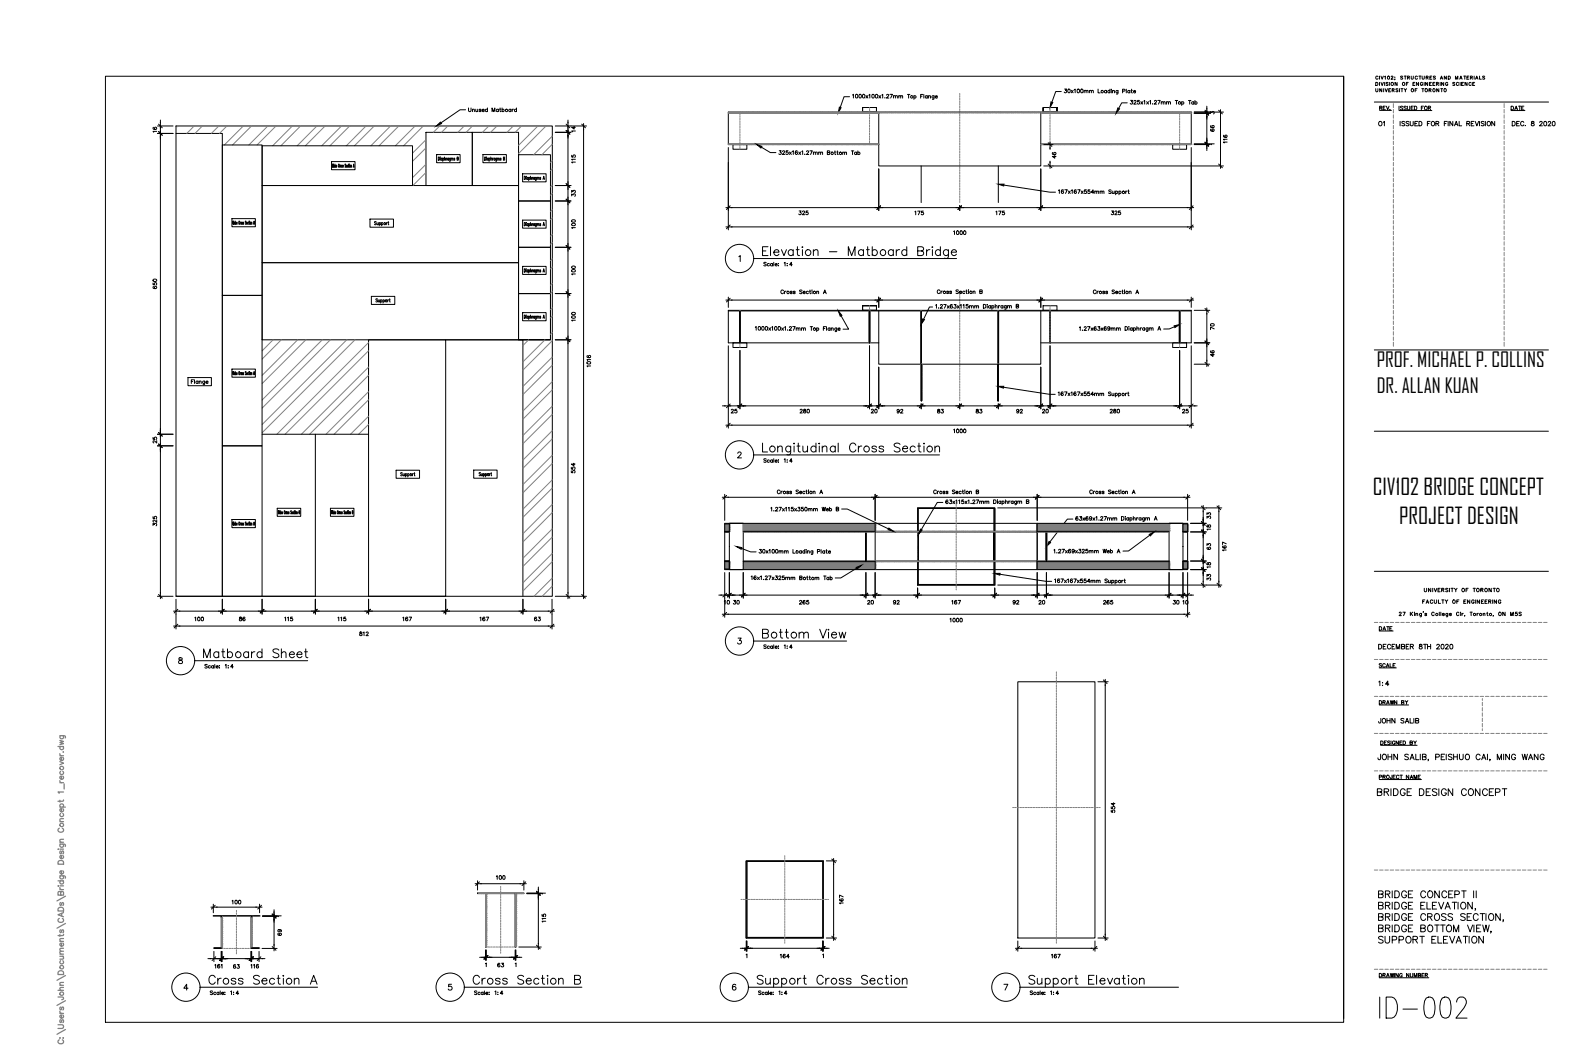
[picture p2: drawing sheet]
<svg xmlns="http://www.w3.org/2000/svg" width="914mm" height="610mm" viewBox="0 0 914 610" stroke-linecap="round" stroke-linejoin="round" font-family="sans-serif">
<defs><g id="words">
<text font-size="17.6" x="789" y="585">ID-002</text>
<g font-size="13">
<text x="786" y="284">CIV102 BRIDGE CONCEPT</text>
<text x="802" y="300">PROJECT DESIGN</text>
</g>
<g font-size="11.7">
<text x="789" y="210">PROF. MICHAEL P. COLLINS</text>
<text x="789" y="225">DR. ALLAN KUAN</text>
</g>
<text font-size="11.5" x="433" y="567">Support Cross Section</text>
<g font-size="11">
<text x="436" y="149">Elevation - Matboard Bridge</text>
<text x="436" y="262">Longitudinal Cross Section</text>
</g>
<g font-size="10.1">
<text x="571" y="113">167x167x554mm Support</text>
<text x="570" y="229">167x167x554mm Support</text>
<text x="569" y="336">167x167x554mm Support</text>
</g>
<g font-size="9.3">
<text x="436" y="367">Bottom View</text>
<text x="115" y="378">Matboard Sheet</text>
<text x="119" y="565">Cross Section A</text>
<text x="270" y="565">Cross Section B</text>
</g>
<text font-size="7.9" x="788" y="457">BRIDGE DESIGN CONCEPT</text>
<text font-size="7.5" x="788" y="437">JOHN SALIB, PEISHUO CAI, MING WANG</text>
<text font-size="6.2" x="788" y="416">JOHN SALIB</text>
<g font-size="5.7">
<text x="800" y="65">ISSUED FOR</text>
<text x="865" y="65">DATE</text>
<text x="788" y="73">O1</text>
<text x="801" y="73">ISSUED FOR FINAL REVISION</text>
<text x="865" y="73">DEC. 8 2020</text>
<text x="788" y="373">DECEMBER 8TH 2020</text>
<text x="789" y="394">1:4</text>
<text x="790" y="428">DESIGNED BY</text>
</g>
<g font-size="5.7" fill="#808080">
<text x="789" y="363">DATE</text>
<text x="789" y="384">SCALE</text>
<text x="789" y="405">DRAWN BY</text>
<text x="789" y="448">PROJECT NAME</text>
<text x="789" y="561">DRAWING NUMBER</text>
</g>
</g></defs>
<!-- layer: I-XREF-ID-BASE -->
<g fill="none" stroke="#000" stroke-width=".57">
<path d="M60 44h710v542h-710zM88 73a.9 .9 0 0 0 1 1 .9 .9 0 0 0 0-1 .7 .7 0 0 0-1 0 .7 .7 0 0 0 1 1M90 75h-2v1M90 76h9M90 72h9M92 69v1M92 72v4M92 78v169M101 72h215v270h-215zM101 76h26v266h-26M244 76h27v30h-27zM271 76h26v30h-26z"/>
<path d="M318 76h9M318 72h18M325 69v1M325 72v4M325 78v27M329 72v2l-1-1h2M330 75h-2v1M334 74v266M417 65h265h-86M417 65h86M494 64h.1M494 62v2h8v-2h-8h8v2h-8z"/>
<path d="M502 64h.1M503 65v18M596 65v30h-93v-12M597 64h1M598 62h8h-8v2h8v-2v2h-8zM605 64h1M684 64h17M684 65h9M691 61v2M691 64v1M691 67v14M694 65v-1v1a.7 .7 0 0 1 1-1 .7 .7 0 0 1 0 1"/>
<path d="M694 74a1 1 0 0 0 1 1 1 1 0 0 0 1-1 1 1 0 0 0-2 0 .7 .7 0 0 0 1 1M694 72a.9 .9 0 0 0 1 1 .9 .9 0 0 0 0-1 .7 .7 0 0 0-1 0 .7 .7 0 0 0 1 1M699 66v27M701 77v1a1 1 0 0 0 1 1 1 1 0 0 0 1-1 .7 .7 0 0 0-1 0 .7 .7 0 0 0 0 1M703 80h-2M127 83h23v86h-23zM150 84h86v22h-86zM297 89h18v26h-18zM328 89v1a.8 .8 0 0 1 0-1 1 1 0 0 1 2 0 .8 .8 0 0 1-1 1M330 93h-2M330 91h-2v1M417 85v47"/>
<path d="M417 83h86M420 83h8v3h-8zM503 83h-86v-19h265v19h-86M503 97v24M528 95v21M572 95v21M596 97v24M596 83h86M598 95h103M602 85v1M602 92v1M603 87v1a.9 .9 0 0 0 1 1 1.1 1.1 0 0 0 1-2 .7 .7 0 0 0-1 1 .7 .7 0 0 0 0 1"/>
<path d="M604 89v2l-1-1h2M672 83h8v3h-8zM682 85v47M684 83h9M691 83h.1M691 85v1M696 82h-2v1M703 81h-2v1M150 106h147v44h-147zM297 115h18v27h-18zM318 115h9M318 106h9"/>
<path d="M325 108v5M325 117v23M328 112v-1v1a.7 .7 0 0 1 1-1 .7 .7 0 0 1 1 1 .7 .7 0 0 1-1 0M328 110v-1v1a.7 .7 0 0 1 1-1 .7 .7 0 0 1 0 1M419 119h83M505 119h43M550 118v3M552 119h43M598 119h83M330 130h-2v1M419 130h262M458 121h1l-1 1a.7 .7 0 0 1 1 0 .7 .7 0 0 1-1 1"/>
<path d="M460 121h1l-1 2h1M463 121h-1v1a.7 .7 0 0 1 1 0 .7 .7 0 0 1 0 1 .7 .7 0 0 1-1 0M524 121h1v2M526 121h1l-1 2M529 121h-1v1a.8 .8 0 0 1 1 0 .8 .8 0 0 1 0 1 .8 .8 0 0 1-1 0M546 133l1-1v2M571 121v2M572 121h2l-1 2M575 121h-1v1a.7 .7 0 0 1 1 0 .7 .7 0 0 1 0 1 .7 .7 0 0 1-1 0M637 121h1l-1 1a.7 .7 0 0 1 1 1 .7 .7 0 0 1-1 0M639 121h1l-1 2h1M642 121h-1v1a.7 .7 0 0 1 1 0 .7 .7 0 0 1 0 1 .7 .7 0 0 1-1 0"/>
<path d="M150 150h147v45h-147zM297 142h18v26h-18zM318 142h9M325 143v23M330 157h-2M88 162v1h1a.7 .7 0 0 1 0-1 .7 .7 0 0 1 1 0 .7 .7 0 0 1-1 1M88 164a.9 .9 0 0 0 1 1 .9 .9 0 0 0 0-1 .7 .7 0 0 0-1 0 .7 .7 0 0 0 1 1M127 169h23v86h-23zM297 168v27h18v-27h-18h18v27h-18M318 168h9M325 170v23M417 170v6"/>
<path d="M417 178h265M419 172h83M424 178v18zM449 167a.8 .8 0 0 0-1-1 .8 .8 0 0 0-1 1 .8 .8 0 0 0 1 1 .8 .8 0 0 0 1 0M449 167v1M450 167h-1M454 167h-1l1 1h-1M456 167h-2l1 1h-1M460 166h-2l2 2h-1h-1M460 167h1a.7 .7 0 0 0-1 1h1M463 167a.7 .7 0 0 0-1 0 .7 .7 0 0 0 0 1 .7 .7 0 0 0 1 0M464 167h.1"/>
<path d="M464 166l1 2M465 166h.1M465 167v1M468 167h1v1M468 167v1M472 168l1-2v2M472 168h1M494 178h.1M494 175v3h8v-3h-8h8v3h-8zM498 178v18zM502 178h.1M503 170v6"/>
<path d="M503 178v18M505 172h90M528 178v31zM539 167a.8 .8 0 0 0-1-1 .8 .8 0 0 0-1 1 .8 .8 0 0 0 1 1 .8 .8 0 0 0 1 0M539 167v1M540 167h-1M543 167h-1l1 1h-1M545 167h-1l1 1h-1M549 166h-1l1 1v1h-1M550 167h1a.7 .7 0 0 0-1 0 .7 .7 0 0 0 0 1 .7 .7 0 0 0 1 0M553 167a.7 .7 0 0 0-1 0 .7 .7 0 0 0 0 1 .7 .7 0 0 0 1 0M553 167h1"/>
<path d="M554 166v2M555 166h.1M555 167v1M557 167h2v1M557 167v1M561 167l2-1h-2v2h2l-1-1M572 178v31zM596 178v31h-93v-13M596 170v6M597 178h1M598 175h8v3h-8zM598 172h83"/>
<path d="M601 178l1 18zM605 178h1M628 167a.8 .8 0 0 0-1-1 .8 .8 0 0 0-1 1 .8 .8 0 0 0 1 1 .8 .8 0 0 0 1 0M629 167v1M629 167h.1M633 167h-1l1 1h-1M635 167h-2l1 1h-1M639 166h-2l2 2h-2M639 167h1a.6 .6 0 0 0-1 0 .6 .6 0 0 0 0 1 .6 .6 0 0 0 1 0M642 167a.7 .7 0 0 0-1 0 .7 .7 0 0 0 0 1 .7 .7 0 0 0 1 0M643 167h.1M643 166l1 2"/>
<path d="M644 166h.1M644 167v1M647 167h1v1M647 167v1M651 168l1-2v2M651 168h1M676 178v18zM682 170v6M684 178h9M691 179v16M211 195h44v147h-44zM255 195h45v147"/>
<path d="M318 195h9M325 196v144M330 183h-2v1M417 198v47M420 196h8v3h-8zM498 198v36M503 196h-86v-18h265v18h-86M602 198v36M672 196h8v3h-8zM682 198v47M684 196h9M691 198v9"/>
<path d="M696 188l-2-1v2M337 204h-1a.9 .9 0 0 0 1 1 .9 .9 0 0 0 1-1 .7 .7 0 0 0-1 0 .7 .7 0 0 0 1 1M338 210h-2h1M338 206h-2l1 1M424 201v33M503 210v24M528 209v21zM572 209v21zM596 210v24M676 201v33M684 209h9M694 201a.9 .9 0 0 0 1 1 .9 .9 0 0 0 0-1 .7 .7 0 0 0-1 0 .7 .7 0 0 0 1 1"/>
<path d="M695 203v1l-1-1h2M414 233h2M417 233h7M419 235l1-1v1l-1 2h1M422 234h-1v1a.7 .7 0 0 1 1 0 .7 .7 0 0 1 0 1 .7 .7 0 0 1-1 0M426 233h70M458 235l1-1 1 1-2 2h2M461 235a.7 .7 0 0 1 1 1 .7 .7 0 0 1-1 1 .7 .7 0 0 1-1-1 .7 .7 0 0 1 1-1h1zM498 233h5M499 235l1-1v1l-1 2h2M505 233h21M515 235a.7 .7 0 0 1-1 1 .7 .7 0 0 1 0-1 .7 .7 0 0 1 1 0v2l-1-1"/>
<path d="M516 235h1l-1 2h1M528 231v3M529 233h19M537 235l2 1a.7 .7 0 0 1-1 1 .7 .7 0 0 1-1-1l1-1zM539 235h1a.7 .7 0 0 1 0 1 .7 .7 0 0 1-1 0M550 231v3M552 233h18M559 235l2 1a.7 .7 0 0 1-1 1 .7 .7 0 0 1 0-1l1-1zM561 235h2h-1a.7 .7 0 0 1 0 1 .7 .7 0 0 1-1 0M572 231v3M574 233h21M584 235a.7 .7 0 0 1-1 1 .7 .7 0 0 1 0-1 .7 .7 0 0 1 1 0l-1 2v-1"/>
<path d="M585 235h1l-2 2h2M596 233h6M597 235l1-1 1 1-2 2h2M603 233h71M636 235l1-1v1l-1 2h1M638 235l1 1a.7 .7 0 0 1 0 1 .7 .7 0 0 1-1-1 .7 .7 0 0 1 0-1h1zM676 233h6M678 235v-1l1 1-2 2h2M681 234h-1v1a.8 .8 0 0 1 1 0 1 1 0 0 1 0 2 1.1 1.1 0 0 1-2-1M684 233h2M88 251v1h1a.8 .8 0 0 1 0-1 .8 .8 0 0 1 1 0 .8 .8 0 0 1-1 1M90 252v2l-2-1v1"/>
<path d="M90 249h9M90 255h9M92 249v6M92 257v83M127 255h23v87h-23zM150 249h31M211 249h-30v93h-31M419 244h262M546 246h1v2M327 270v1h1a.7 .7 0 0 1 0-1 .7 .7 0 0 1 1 0 .7 .7 0 0 1 0 1M327 268v1h1a.8 .8 0 0 1 0-1 .8 .8 0 0 1 1 0 .8 .8 0 0 1 0 1M329 265v2l-2-1h2"/>
<path d="M88 296v1h1a.7 .7 0 0 1 0-1 .7 .7 0 0 1 1 0 .7 .7 0 0 1-1 1M90 298v1l-2-1v1M415 283v15M417 285h83M418 300h8v26h-8zM447 281a.8 .8 0 0 0-1 0 .8 .8 0 0 0-1 1 .8 .8 0 0 0 1 1 .8 .8 0 0 0 1-1M447 281v2M448 281l-1 1M452 282h-1l1 1h-1M454 282h-1l1 1h-2M457 281h-1l1 1v1h-1M458 282h1a.7 .7 0 0 0-1 0 .7 .7 0 0 0 0 1 .7 .7 0 0 0 1 0"/>
<path d="M461 282a.7 .7 0 0 0-1 0 .7 .7 0 0 0 0 1 .7 .7 0 0 0 1 0M462 281h.1M462 281l1 2M463 281h.1M463 281v2M466 282h1v1M466 281v2M470 283v-2l1 2M470 282h1M501 283v15M501 300v26M503 285h90"/>
<path d="M526 291h44v44h-44zM526 300h-111v26h111M526 300h44M536 281a.8 .8 0 0 0-1 1 .9 .9 0 0 0 0 1 .9 .9 0 0 0 1 0v-1M537 281v2M538 281l-1 1M541 282h-1l1 1h-1M543 282h-1l1 1h-1M547 281h-1l1 1v1h-1M548 282h1a.7 .7 0 0 0-1 0 .7 .7 0 0 0 0 1 .7 .7 0 0 0 1 0M551 282a.7 .7 0 0 0-1 0 .7 .7 0 0 0 0 1 .7 .7 0 0 0 1 0M551 281h1"/>
<path d="M552 281v2M553 281h.1M553 281v2M555 282h1l1 1M555 281v2M559 282h1l1-1h-2v2h2l-1-1M570 300h110v26h-110M572 291h128M594 283v15M594 300v26M596 285h83M626 281a.8 .8 0 0 0-1 0 .8 .8 0 0 0-1 1 .9 .9 0 0 0 1 1 .9 .9 0 0 0 1 0v-1"/>
<path d="M626 281v2M627 281l-1 1M631 282h-1l1 1h-1M633 282h-1l1 1h-2M636 281h-1l1 1v1h-1M637 282h1a.6 .6 0 0 0 0-1 .7 .7 0 0 0-1 1l1 1M640 282a.7 .7 0 0 0-1 0 .7 .7 0 0 0 0 1 .7 .7 0 0 0 1 0M641 281h.1M641 281l1 2M642 281h.1M642 281v2M645 282h1v1"/>
<path d="M645 281v2M649 283l1-2v2M649 282h1M670 300h8v26h-8zM680 283v15M682 300h9M689 293v5M689 300v5M692 297v-1a.7 .7 0 0 1 1 0 .7 .7 0 0 1 0 1M692 295v-1a.7 .7 0 0 1 1 0 .7 .7 0 0 1 0 1M698 293v41M88 301v-1v1a.7 .7 0 0 1 1-1 .7 .7 0 0 1 1 0 .7 .7 0 0 1-1 1"/>
<path d="M415 300h3v5h-3zM415 305h3M415 304h3M426 305h100M426 304h100M426 300h75M496 305v16zM526 305v16zM526 305h44M526 304h44M569 305l1 16zM570 305h100"/>
<path d="M570 304h100M594 300h76M599 305l1 16zM678 300h2v5h-2zM678 305h2M678 304h2M682 305h9M689 306v14M692 313v-2v1a.7 .7 0 0 1 1 0 .7 .7 0 0 1 0 1M692 301v1a.7 .7 0 0 1 1-1 .7 .7 0 0 1 1 0 .7 .7 0 0 1-1 1l-1-1zM692 314a.9 .9 0 0 0 1 1 .9 .9 0 0 0 0-1 .6 .6 0 0 0-1 0 .7 .7 0 0 0 1 1M694 303h-2v1"/>
<path d="M701 313a.9 .9 0 0 0 0 1 .9 .9 0 0 0 1-1 .7 .7 0 0 0-1 0 .7 .7 0 0 0 1 1M703 315h-3l1 1M703 312l-3-1v1M415 321h3v5h-3zM415 321h3M415 322h3M415 328v26M418 328v15M426 321h100M426 322h100M426 326h75M426 328v15"/>
<path d="M496 328v15M501 328v15M526 337v6M526 326h44M526 321h44M526 322h44M570 321h100M570 322h100M570 337v6M572 335h128M594 328v15M594 326h76"/>
<path d="M600 328v15M670 328v15M678 321h2v5h-2zM678 321h2M678 322h2M678 328v15M680 328v26M682 326h9M682 321h9M689 321v5M689 328v6M692 332v-1v1a.7 .7 0 0 1 1-1 .7 .7 0 0 1 0 1"/>
<path d="M692 330v-1v1a.7 .7 0 0 1 1-1 .7 .7 0 0 1 1 1 .7 .7 0 0 1-1 0M692 322v2l1-2a.7 .7 0 0 1 1 1 .7 .7 0 0 1-1 1l-1-2zM694 325h-2M90 342h9M101 343v17M103 350h23M103 359h212M112 354v2M127 343v9M129 350h19M137 354l2 1a.7 .7 0 0 1-1 1 .7 .7 0 0 1-1-1l1-1zM140 354a.9 .9 0 0 0-1 1 .9 .9 0 0 0 1 0 .7 .7 0 0 0 0-1 .7 .7 0 0 0-1 1"/>
<path d="M150 343v9M152 350h27M163 354h1v2M165 354v2M168 354h-1h-1a1 1 0 0 1 2 0 1.1 1.1 0 0 1-1 2 .8 .8 0 0 1-1-1M181 343v9M182 350h27M194 354v2M195 354h1v2M198 354h-1a.7 .7 0 0 1 1 0 1 1 0 0 1 0 2 .7 .7 0 0 1-1-1M211 343v9M213 350h41"/>
<path d="M231 354v2M234 354h-1a.9 .9 0 0 0-1 1 1 1 0 0 0 2 0 .7 .7 0 0 0-1-1 .7 .7 0 0 0-1 1M234 354h2l-1 2M255 343v9M257 350h41M275 354v2M278 354a1.1 1.1 0 0 0-2 1 1 1 0 0 0 2 0 .7 .7 0 0 0-1-1 .7 .7 0 0 0 0 1M279 354h1l-1 2M300 343v9M301 350h14M307 354a.9 .9 0 0 0-1 1 .9 .9 0 0 0 1 0 .7 .7 0 0 0 0-1 .7 .7 0 0 0-1 1M308 354h2h-1a1 1 0 0 1 0 2 .7 .7 0 0 1-1-1"/>
<path d="M316 343v17M318 342h18M412 341h2M415 344v2M415 341h3M417 352h262M420 341h4M420 344h1v1a.7 .7 0 0 1 1 0 .7 .7 0 0 1-1 1 .7 .7 0 0 1-1 0M428 341h66M458 345l1-1-1 2h1M461 344a.9 .9 0 0 0-1 1 .9 .9 0 0 0 1 1 .7 .7 0 0 0 0-1 .7 .7 0 0 0-1 0M463 344h-1v1a.8 .8 0 0 1 1 0 .8 .8 0 0 1 0 1 .8 .8 0 0 1-1 0"/>
<path d="M496 341h5M497 345l1-1-1 2h1M503 341h21M513 345a.7 .7 0 0 1-1 0 .7 .7 0 0 1 0-1 .7 .7 0 0 1 1 0v2h-1M514 345v-1h1l-1 2h1M527 341h41M544 355l1-1v2M545 344h1v2M548 344a.9 .9 0 0 0-1 1 .9 .9 0 0 0 1 1 .7 .7 0 0 0 0-1 .7 .7 0 0 0-1 0M549 344h1l-1 2M572 341h21M582 345a.7 .7 0 0 1-1 0 .7 .7 0 0 1 0-1 .7 .7 0 0 1 1 0l-1 2h-1"/>
<path d="M582 345l1-1h1l-2 2h2M594 341h6M595 345l1-1-1 2h2M601 341h67M632 345l1-1h1l-2 2h2M635 344a.9 .9 0 0 0-1 1 .9 .9 0 0 0 1 1 .7 .7 0 0 0 0-1 .7 .7 0 0 0-1 0M637 344h-1v1a.7 .7 0 0 1 1 0 .7 .7 0 0 1 0 1 .7 .7 0 0 1-1 0M671 341h5M672 344h1v1a.7 .7 0 0 1 0 1 .7 .7 0 0 1-1 0M678 344v2M678 341h2M682 341h2"/>
<path d="M206 362v1h1v1h-1v-1h1zM208 363l1-1v2M210 363l1-1v1l-1 1h1M583 391h44v146h-44zM629 391h6M633 392v144M638 460v1l-1-1h2M637 464v1h1a.7 .7 0 0 1-1-1 1 1 0 0 1 2 0 .7 .7 0 0 1-1 1M637 462v1h1a.7 .7 0 0 1-1-1 1 1 0 0 1 2 0 .7 .7 0 0 1-1 1M428 493h44v44h-44zM428 494h43v43h-43zM473 493h6"/>
<path d="M478 495v41M122 518v5M124 520h23M133 516v2M149 518v5M274 512h26zM274 505v5M275 506h23M278 512l1 31M284 502h1v2M296 512l-1 31M300 505v5"/>
<path d="M302 512h8M308 508v2M308 512h.1M308 514v27M313 512h-3h1M481 515a1 1 0 0 0 1 1 1 1 0 0 0 1-1 .7 .7 0 0 0-1 0 .7 .7 0 0 0 0 1M483 517h-2v1M483 514l-2-1v1M122 525h27zM127 525v18h-4h4v-18M144 525v18h4h-4v-18M150 525h9"/>
<path d="M157 521v2M157 525h.1M157 527v15M159 535a1 1 0 0 0 1 1 1 1 0 0 0 1-1 .7 .7 0 0 0-1 0 .7 .7 0 0 0 1 1M160 533a.7 .7 0 0 1 0 1 .7 .7 0 0 1-1 0 .7 .7 0 0 1 0-1h2v1M161 525h-2M311 524v1a.8 .8 0 0 1 0-1 1 1 0 0 1 2 0 .8 .8 0 0 1-1 1M313 528h-2M313 526h-2v1M428 539v6M471 539v6M472 539v6"/>
<path d="M473 537h6M583 539v6M627 539v6M629 537h6M119 549h2M123 549h4M123 545v6M123 553h1v2M126 553a.9 .9 0 0 0-1 1 .9 .9 0 0 0 1 0 .7 .7 0 0 0 0-1 .7 .7 0 0 0-1 1M127 553v2M127 545v6M128 549h14"/>
<path d="M135 553a.9 .9 0 0 0-1 1 .9 .9 0 0 0 1 0 .7 .7 0 0 0-1 0M136 553h1h-1a1.1 1.1 0 0 1 1 2 .7 .7 0 0 1-1-1M144 553v2M144 545v6M144 549h4M145 553h1v2M148 553a.9 .9 0 0 0-1 1 .9 .9 0 0 0 1 0 .7 .7 0 0 0 0-1 .7 .7 0 0 0-1 1M148 545v6M150 549h2M150 543h9M275 548h1M278 552h1v2"/>
<path d="M278 544v6M278 548h1M279 544v6M280 548h14M286 552a.9 .9 0 0 0-1 1 .9 .9 0 0 0 1 1 .7 .7 0 0 0 0-1 .7 .7 0 0 0-1 0M287 552h2l-1 1a.7 .7 0 0 1 0 1 .7 .7 0 0 1-1 0M295 552h1v2M295 544v6M295 548h1M296 544v6M297 543h13M297 548h2"/>
<path d="M424 543h2M427 547h1v2M428 543h.1M430 543h40M447 547h1v2M450 547a.9 .9 0 0 0-1 1 .9 .9 0 0 0 1 1 .7 .7 0 0 0 0-1 .7 .7 0 0 0-1 0M452 548h-1l1-1v2M471 547h1v2M471 543h1M473 543h2M585 543h41M602 547h1v2"/>
<path d="M605 547a.9 .9 0 0 0-1 1 .9 .9 0 0 0 1 1 .7 .7 0 0 0 0-1 .7 .7 0 0 0-1 0M606 547h1l-1 2"/>
<circle cx="328" cy="129" r="1"/>
<circle cx="328" cy="127" r="1"/>
<circle cx="549" cy="133" r="1"/>
<circle cx="551" cy="133" r="1"/>
<circle cx="553" cy="133" r="1"/>
<circle cx="328" cy="153" r="1"/>
<circle cx="328" cy="155" r="1"/>
<circle cx="89" cy="161" r="1"/>
<circle cx="328" cy="180" r="1"/>
<circle cx="451" cy="168" r=".7"/>
<circle cx="467" cy="168" r=".7"/>
<circle cx="541" cy="167" r=".7"/>
<circle cx="556" cy="167" r=".7"/>
<circle cx="630" cy="168" r=".7"/>
<circle cx="646" cy="168" r=".7"/>
<circle cx="328" cy="182" r="1"/>
<circle cx="695" cy="186" r="1"/>
<circle cx="337" cy="208" r="1"/>
<circle cx="463" cy="235" r="1"/>
<circle cx="502" cy="235" r="1"/>
<circle cx="600" cy="235" r="1"/>
<circle cx="641" cy="235" r="1"/>
<circle cx="549" cy="247" r="1"/>
<circle cx="551" cy="247" r="1"/>
<circle cx="553" cy="247" r="1"/>
<circle cx="449" cy="282" r=".7"/>
<circle cx="465" cy="282" r=".7"/>
<circle cx="539" cy="282" r=".7"/>
<circle cx="554" cy="282" r=".7"/>
<circle cx="628" cy="282" r=".7"/>
<circle cx="644" cy="282" r=".7"/>
<circle cx="114" cy="355" r="1"/>
<circle cx="116" cy="355" r="1"/>
<circle cx="417" cy="345" r="1"/>
<circle cx="423" cy="345" r="1"/>
<circle cx="500" cy="345" r="1"/>
<circle cx="547" cy="355" r="1"/>
<circle cx="549" cy="355" r="1"/>
<circle cx="551" cy="355" r="1"/>
<circle cx="598" cy="345" r="1"/>
<circle cx="675" cy="345" r="1"/>
<circle cx="680" cy="345" r="1"/>
<circle cx="135" cy="517" r="1"/>
<circle cx="137" cy="517" r="1"/>
<circle cx="287" cy="503" r="1"/>
<circle cx="289" cy="503" r="1"/>
</g>
<!-- layer: I-DWG-TAG-DETAIL -->
<g fill="none" stroke="#000" stroke-width=".57">
<path d="M423 147l1-1v4M432 148h116M423 260l1-1 1 1-2 2h2M432 261h106M103 377l-1 1a1.9 1.9 0 0 1 2 2h-1a1.4 1.4 0 0 1 0-2 1.4 1.4 0 0 1 1 0v-1zM112 379h64M423 366h2l-1 1a1.1 1.1 0 0 1 1 2 1.1 1.1 0 0 1-2-1M432 367h53M439 370h-1l1 1-1 1v-1M441 370a.7 .7 0 0 0-1 0 .7 .7 0 0 0 0 1 .7 .7 0 0 0 1 0M443 370a.7 .7 0 0 0-1 0 .7 .7 0 0 0 0 1 .7 .7 0 0 0 1 0M443 370v2"/>
<path d="M443 369v3M444 371h1a.7 .7 0 0 0-1-1 .7 .7 0 0 0 0 1 .7 .7 0 0 0 1 0M446 371h.1M446 370h.1M449 370l1-1v3M451 370h.1M451 371h.1M454 371h-2l1-2v3M119 381h-2l2 1-1 1-1-1M121 382a.7 .7 0 0 0-1 0 .7 .7 0 0 0 0 1 .7 .7 0 0 0 1-1M122 382a.7 .7 0 0 0-1 0 .7 .7 0 0 0 0 1 .7 .7 0 0 0 1-1M122 381v2"/>
<path d="M123 381v2M124 382h1a.7 .7 0 0 0-1 0 .7 .7 0 0 0 0 1 .7 .7 0 0 0 1-1M126 381h.1M126 383h.1M129 381h1v2M131 381h.1M131 383h.1M134 382h-2l1-1v2M593 560l-1-1h-2v1l3 2v1l-1 1-3-1M616 559v4l1 1h1M627 559h-3v5h3M628 559v5"/>
<path d="M644 559v4v1h1M646 559h.1M108 566h-3l2-2v3M115 566h67M122 568h-2l2 1-1 1h-1M124 569a.7 .7 0 0 0-1 0 .7 .7 0 0 0 0 1 .7 .7 0 0 0 1 0M125 569a.7 .7 0 0 0-1 0 .7 .7 0 0 0 0 1 .7 .7 0 0 0 1 0M125 568v2M126 568v2M127 569h1a.7 .7 0 0 0-1 0 .7 .7 0 0 0 0 1 .7 .7 0 0 0 1 0M129 568h.1M129 570h.1"/>
<path d="M132 568h1v2M134 568h.1M134 570h.1M137 569h-2l1-1v2M259 564h-2v1a1.2 1.2 0 0 1 2 0 1.2 1.2 0 0 1 0 2 1.2 1.2 0 0 1-2 0M266 566h67M273 568h-1l1 1v1h-1M275 569a.7 .7 0 0 0-1 0 .7 .7 0 0 0 0 1 .7 .7 0 0 0 1 0M277 569a.7 .7 0 0 0-1 0 .7 .7 0 0 0 0 1 .7 .7 0 0 0 1 0M277 568v2M278 568v2M278 569h2h-1a.7 .7 0 0 0-1 0 .7 .7 0 0 0 1 1 .7 .7 0 0 0 1 0"/>
<path d="M280 568h.1M280 570h.1M284 568v2M285 568h.1M285 570h.1M288 569h-1l1-1v2M422 564h-1a1.5 1.5 0 0 0-2 2 1.6 1.6 0 0 0 3 1 1.1 1.1 0 0 0-1-2 1.1 1.1 0 0 0-1 1M429 566h91M575 564h2l-1 3M584 566h91M592 568h-2l2 1-1 1h-1M593 569a.7 .7 0 0 0-1 0 .7 .7 0 0 0 0 1 .7 .7 0 0 0 1 0"/>
<path d="M594 560l1 4h1l1-1M595 569a.7 .7 0 0 0-1 0 .7 .7 0 0 0 0 1 .7 .7 0 0 0 1 0M595 568v2M596 568v2M597 569h1a.7 .7 0 0 0-1 0 .7 .7 0 0 0 0 1 .7 .7 0 0 0 1 0M597 560v4M599 568h.1M599 570h.1M599 561a1.6 1.6 0 0 1 2 0 1.6 1.6 0 0 1 0 2 1.6 1.6 0 0 1-2 0M599 560v6M602 568v2M603 561a1.6 1.6 0 0 1 3 0 1.6 1.6 0 0 1 0 2 1.6 1.6 0 0 1-3 0"/>
<path d="M603 560v6M604 568h.1M604 570h.1M607 569h-2l1-1v2M613 560v4M615 560l-2 1v1M616 560h1M624 561h2M630 562h3a1.6 1.6 0 0 0-2-1 1.6 1.6 0 0 0-1 1 1.6 1.6 0 0 0 1 2l2-1M635 560l1 4 1-4M641 561a1.6 1.6 0 0 0-2 0 1.6 1.6 0 0 0 0 2 1.6 1.6 0 0 0 2 0M641 560v4"/>
<path d="M643 560h2M647 560v4M653 561l1-1 1 1v3M653 560v4"/>
<circle cx="424" cy="148" r="8"/>
<circle cx="424" cy="261" r="8"/>
<circle cx="103" cy="379" r="8"/>
<circle cx="424" cy="367" r="8"/>
<circle cx="107" cy="566" r="8"/>
<circle cx="258" cy="566" r="8"/>
<circle cx="421" cy="566" r="8"/>
<circle cx="576" cy="566" r="8"/>
<circle cx="610" cy="562" r="1.7"/>
<circle cx="650" cy="562" r="1.7"/>
</g>
<!-- layer: I-DWG-TAG-SPEC -->
<g fill="none" stroke="#000" stroke-width=".57">
<path d="M190 93h13v4h-13zM190 94l1 2v-2M191 95h1v1M192 95v1M192 94v2M193 95v1M194 94v2v-1M195 95v1M195 95h.1M196 95v1M197 95h-1v1M198 94v2"/>
<path d="M198 95h1v1M199 95v1M200 95h.1M200 94v2M200 94h.1M200 95v1M201 95v1M202 96l1-2v2M202 95h1M250 89h14v4h-14zM251 90l1 1v1zM252 90h.1"/>
<path d="M252 91v1M253 91v1M254 91v1M255 91v1M255 90v2M256 91v1M256 91h.1M257 91h-1l1 1M257 91v1M258 91v1M258 91h-1l1 1M258 91h1v1"/>
<path d="M259 91h1v1M261 91h-1l1 1h-1M262 91h1v-1h-1v2h1l-1-1M277 89h13v4h-13zM278 90v2zM279 90h.1M279 91v1M280 91h-1v1h1M280 91v1M280 91h1v1h-1M281 91h1v1M281 90v2"/>
<path d="M282 91v1M283 91h-1M284 91h-1v1h1M284 91v1M285 91l-1 1M285 91h-1v1h1M285 91v1M285 91h1v1M287 91v1M288 91h1v-1h-1v2h1v-1M299 100h14v4h-14zM300 101h1v2z"/>
<path d="M301 101h.1M301 102v1M303 102h-1v1h1M303 102v1M303 102h1l-1 1M304 102l1 1M304 101v2M305 102v1M305 102h.1M306 102v1M307 102v1M308 102v1"/>
<path d="M308 102h1v1M310 102h-1l1 1h-1M311 103l1-2v2M311 102h1M133 125h13v5h-13zM133 127l1 2v-2M134 128v-1l1 1M135 128h.1M135 127v2M136 128h.1M137 127v2v-1M137 127v2"/>
<path d="M138 127l-1 1M139 128h.1M140 128h-1M141 127v1M141 128l1-1v1M142 128h.1M142 127h1M143 127v2M143 127h.1M144 128v-1v2M144 127v2M145 129l1-2v2"/>
<path d="M145 128h1M212 126h13v4h-13zM216 127h-1l1 1-1 1M216 128v1l1-1M217 128v1M217 128h1v1h-1M219 128v1M221 128v1M222 128h-1M222 128h1M222 127l1 2M299 126h14v5h-14z"/>
<path d="M300 127l1 1v1zM301 128h.1M301 128v1M303 128l-1 1h1M303 128v1M303 128l1 1h-1M303 128v2M304 128l1 1M304 127v2M305 128v1M306 128v1M307 128v2"/>
<path d="M307 128v1M308 128v1M308 128h1v1M310 128h-1l1 1h-1M311 129l1-2v2M311 129h1M299 153h14v4h-14zM300 154h1v2zM301 154h.1M301 155v1M303 155h-1v1h1M303 155v1"/>
<path d="M303 155h1l-1 1M304 155l1 1M304 154v2M305 155v1M305 155h.1M306 155v1M307 155v1M308 155v1M308 155h1v1M310 155h-1l1 1h-1M311 156l1-2v2M311 155h1"/>
<path d="M213 170h13v4h-13zM216 171h-1l1 2h-1M217 172v1h1M218 172v1M218 172h1v1h-1M218 172v2M219 172h1v1h-1M219 172v2M222 172v1M223 172h-1M223 172h1M223 171l1 2"/>
<path d="M299 179h14v5h-14zM300 181h1v1zM301 181h.1M301 181v1M303 181l-1 1h1M303 181v1M303 181l1 1h-1M303 181v2M304 181l1 1M304 181v1M305 181v1M306 181v1"/>
<path d="M307 181v2M307 181v1M308 181v1M308 181h1v1M310 181h-1l1 1h-1M311 182l1-1v1M311 182h1M108 216h13v5h-13zM110 219h.1M111 218h-1v2M111 218v2M113 219a.7 .7 0 0 0-1 0 .7 .7 0 0 0 0 1 .7 .7 0 0 0 1-1"/>
<path d="M113 218v2M114 219l1-1v2M114 218v2M117 218v2h-1M117 219a.7 .7 0 0 0-1 0 .7 .7 0 0 0 0 1 .7 .7 0 0 0 1-1M118 219h1a.7 .7 0 0 0-1-1 .7 .7 0 0 0 0 1 .7 .7 0 0 0 0 1l1-1M133 211h13v5h-13zM133 213l1 2v-2M134 214v-1l1 1M135 214h.1M135 213v2M136 214h.1"/>
<path d="M137 213v2v-1M137 213v2M138 213l-1 1M139 214h.1M140 214v1l-1-1M141 213v1M141 214l1-1v1M142 214h.1M142 213h1M143 213v2M143 213h.1M144 214v1"/>
<path d="M144 213v2M145 215l1-2v2M145 214h1M227 269h13v5h-13zM231 271h-1l1 1-1 1v-1M231 271v2l1-1M232 271v2M232 272l1-1v1v1l-1-1M234 272v1v-1M234 271v2M236 271v2M237 271l-1 1"/>
<path d="M237 271h1M237 271l1 2M271 269h14v5h-14zM275 271h-1l1 1v1l-1-1M276 271v1M276 271v2M277 272h1l-1 1v-1M277 271v2M278 272h1v1l-1-1M278 271v2M280 271v2M281 271l-1 1"/>
<path d="M281 271h1M281 271l1 2M133 298h13v4h-13zM133 299l1 2v-2M135 300v1M135 299v2M136 300v1M137 299v2v-1M137 300v1M138 300h-1M139 300v1M140 300v1h-1"/>
<path d="M141 299v1v1M142 300v1M142 300h1M143 299v2M143 299h.1M143 300v1M144 300v1M159 291h13v5h-13zM159 293l1 1v-1M160 294v-1l1 1M161 293v1M162 293v1"/>
<path d="M163 293v1M164 293l-1 1M165 293v1M166 293h-1l1 1h-1M167 293h-1l1 1h-1M167 294l1-1v1M168 293v1M168 293h1M169 293v1M169 293h.1M170 294v-1v1M170 293v1"/>
<path d="M171 293h1l-1 1 1-1M189 291h14v5h-14zM190 293v1l1-1M191 294v-1v1M191 293h1l-1 1M191 293v1M192 293v1M194 293h-1v1h1M194 293v1M196 293h-1v1M196 293v1M198 293h-1l1 1h-1"/>
<path d="M198 294v-1v1M199 293h-1l1 1M199 293h.1M199 293v1M200 293v1M200 294l1-1v1M202 293v1v-1M134 300l1 1M141 300h1v1M145 301l1-2v2M145 300h1"/>
<circle cx="195" cy="95" r=".5"/>
<circle cx="201" cy="95" r=".5"/>
<circle cx="138" cy="128" r=".5"/>
<circle cx="143" cy="128" r=".5"/>
<circle cx="220" cy="128" r=".6"/>
<circle cx="221" cy="172" r=".6"/>
<circle cx="138" cy="214" r=".5"/>
<circle cx="143" cy="214" r=".5"/>
<circle cx="235" cy="272" r=".6"/>
<circle cx="280" cy="272" r=".5"/>
<circle cx="164" cy="294" r=".5"/>
<circle cx="170" cy="294" r=".5"/>
<circle cx="195" cy="294" r=".5"/>
<circle cx="200" cy="294" r=".5"/>
<circle cx="138" cy="300" r=".5"/>
<circle cx="143" cy="300" r=".5"/>
</g>
<!-- layer: I-XREF-ID-BASE -->
<g fill="none" stroke="#808080" stroke-width=".57">
<path d="M102 72l-1 1M111 72l-4 4M116 72l-4 4M125 72l-4 4M130 72l-4 4M139 72l-10 11M144 72l-11 11M153 72l-10 11M158 72l-11 11M168 72l-12 12M172 72l-11 12M182 72l-12 12"/>
<path d="M186 72l-11 12M196 72l-12 12M200 72l-11 12M210 72l-12 12M214 72l-11 12M224 72l-12 12M228 72l-11 12M238 72l-11 12M243 72l-12 12M252 72l-4 4M257 72l-4 4M266 72l-4 4"/>
<path d="M271 72l-4 4M280 72l-4 4M285 72l-4 4M294 72l-4 4M299 72l-4 4M308 72l-11 11M313 72l-16 16M316 78l-10 11M417 65h.1M417 64h.1M418 65h.1M418 64l-1 1"/>
<path d="M418 64h.1M418 64l-1 1 1-1M419 65h-1M419 64h.1M419 64l-1 1M419 65h.1M419 64v1M420 65h.1M420 64h.1M420 64h-1M420 64l-1 1M420 64v1"/>
<path d="M421 65h.1M421 64l-1 1M421 64h.1M421 64v1M422 65h.1M422 64l-1 1M422 64h.1M422 64v1M423 64l-1 1M423 65h.1M423 64h.1M423 64v1"/>
<path d="M424 64l-1 1M424 65h.1M424 64h.1M424 64v1M425 64h.1M425 65h.1M425 64l-1 1M426 65h-1M426 64h-1M426 65h.1M426 64v1M426 64h.1"/>
<path d="M426 64l-1 1M427 65h.1M427 64l-1 1M427 64h.1M427 65h-1M427 64v1M428 64h.1M428 65h.1M428 64l-1 1M428 64v1M429 65h.1M429 64h-1"/>
<path d="M429 64l-1 1M429 64h.1M429 64v1M430 65h.1M430 64h.1M430 64l-1 1M430 64v1M431 65h.1M431 64l-1 1M431 64h.1M431 64v1M432 65h.1"/>
<path d="M432 65h-1M432 64h.1M432 64l-1 1M432 64v1M433 65h.1M433 64l-1 1M433 64h.1M433 64v1M434 64h.1M434 65h.1M434 65h-1M434 64l-1 1"/>
<path d="M434 64v1M435 65h.1M435 65h-1M435 64l-1 1M435 64h.1M435 64v1M436 65h.1M436 64h-1M436 64h.1M436 64v1M436 64l-1 1M437 64h.1"/>
<path d="M437 65h.1M437 64l-1 1M437 64l-1 1v-1M438 64l-1 1M438 65h.1M438 64h.1M438 64v1M439 64l-1 1M439 64h.1M439 65h.1M439 64v1M440 65h.1"/>
<path d="M440 64l-1 1M440 64h.1M440 64v1M441 65h.1M441 64h-1M441 64h.1M441 64v1M442 64h.1M442 64l-1 1M442 65h.1M442 64v1M443 65h.1"/>
<path d="M443 64h.1M443 64l-1 1M443 64v1M444 65h.1M444 64l-1 1M444 64h.1M444 64v1M445 64l-1 1M445 64h.1M445 65h.1M445 64v1M446 65h.1"/>
<path d="M446 64l-1 1M446 64h.1M446 64v1M447 65h.1M447 64l-1 1M447 64h.1M447 64v1M448 64h.1M448 64l-1 1M448 65h.1M448 65h-1M448 64v1"/>
<path d="M449 64l-1 1M449 65h-1M449 65h.1M449 64h.1M449 64v1M450 65h.1M450 64l-1 1M450 64h.1M450 64v1M451 64h.1M451 64l-1 1 1-1M451 65h.1"/>
<path d="M451 64v1M452 65h-1M452 65h.1M452 64l-1 1M452 64h.1M453 65h.1M453 64h.1M453 64l-1 1M453 64v1M454 65h.1M454 64h.1M454 64l-1 1"/>
<path d="M454 64v1M455 65h.1M455 64h.1M455 64l-1 1M455 64v1M456 65h.1M456 64l-1 1M456 64h.1M456 64v1M457 64h.1M457 65h.1M457 65h-1"/>
<path d="M457 64l-1 1M457 64v1M458 65h.1M458 65h-1M458 64h.1M458 64l-1 1M458 64v1M459 65h.1M459 64l-1 1M459 64h.1M460 64l-1 1M460 65h.1"/>
<path d="M460 64h.1M461 65h.1M461 64h.1M461 64l-1 1M461 64v1M462 64h.1M462 64l-1 1M462 65h.1M463 65h-1M463 65h.1M463 64l-1 1M463 64v1"/>
<path d="M463 64h.1M464 65h.1M464 64l-1 1M464 64h-1M464 64h.1M464 64v1M465 64h.1M465 64l-1 1M465 65h.1M465 64v1M466 65h.1M466 64h.1"/>
<path d="M466 64l-1 1M466 64v1M467 65h.1M467 65h-1M467 64l-1 1M467 64h.1M467 64v1M468 64h.1M468 65h.1M468 65h-1M468 64l-1 1M468 64v1v-1"/>
<path d="M469 64h.1M469 65h.1M469 65h-1M469 64l-1 1M469 64v1M470 65h.1M470 64l-1 1v-1M470 64h.1M470 64v1M471 64l-1 1M471 65h.1M471 65h-1"/>
<path d="M471 64h.1M471 64v1M471 64v1l1-1M472 64h-1M472 65h.1M472 64h.1M472 64l-1 1M472 64v1M473 65h.1M473 64h.1M473 64l-1 1M473 64v1"/>
<path d="M474 64l-1 1 1-1M474 65h-1M474 65h.1M474 64h.1M474 64v1M475 65h.1M475 64h-1M475 64h.1M475 64l-1 1 1-1M475 64v1M476 64h.1M476 65h.1"/>
<path d="M476 64l-1 1M476 64v1v-1M476 64v1M477 65h.1M477 64h.1M477 64v1M478 65h.1M478 64h.1M478 64l-1 1M478 64v1M479 64l-1 1M479 65h-1"/>
<path d="M479 65h.1M479 64h.1M479 64v1M480 65h.1M480 64l-1 1M480 64h.1M480 64v1M481 65h.1M481 64l-1 1M481 64h.1M481 64v1M482 64h.1"/>
<path d="M482 65h.1M482 64l-1 1M482 64v1M483 64l-1 1M483 65h-1M483 65h.1M483 64h.1M483 64v1M484 65h.1M484 64h-1M484 64h.1M484 64l-1 1v-1"/>
<path d="M484 64l-1 1M484 64v1M485 64h.1M485 65h.1M485 64l-1 1M486 64h-1M486 65h.1M486 64h.1M486 64l-1 1M486 64v1M487 64h.1M487 64l-1 1"/>
<path d="M487 65h.1M487 64v1M488 64l-1 1M488 65h.1M488 64h.1M488 64v1M489 65h.1M489 64l-1 1M489 64h.1M489 64l-1 1 1-1M490 65h-1M490 65h.1"/>
<path d="M490 64l-1 1M490 64h.1M490 64v1M491 64h.1M491 65h.1M491 64v1M491 64l-1 1M492 65h.1M492 64l-1 1M492 64h.1M492 64v1M493 65h.1"/>
<path d="M493 64l-1 1M493 64h.1M493 64v1M494 64h.1M494 65h.1M494 64l-1 1M495 64l-1 1M495 65h.1M495 64h.1M495 64v1M496 64h.1M496 65h.1"/>
<path d="M496 64l-1 1M496 64v1M497 64h-1M497 65h.1M497 64h.1M497 64l-1 1M497 64v1M498 65h.1M498 64l-1 1M498 64h.1M498 64v1M499 64h.1"/>
<path d="M499 64l-1 1M499 65h.1M499 64v1M500 65h.1M500 64l-1 1M500 64h.1M501 65h.1M501 65h-1M501 64h.1M501 64l-1 1M501 64v1M502 65h.1"/>
<path d="M502 64l-1 1M502 64h.1M502 64v1M503 65h.1M503 64l-1 1M503 64h.1M503 64v1M504 64l-1 1M504 64h.1M504 65h.1M504 64v1M505 64h.1"/>
<path d="M505 64l-1 1M505 65h.1M505 64v1M506 64l-1 1M506 64h.1M506 65h.1M506 64v1M507 64h.1M507 64l-1 1M507 64v1M507 65h.1M508 64h.1"/>
<path d="M508 64v1M508 65h.1M509 64h.1M509 64l-1 1M509 64v1M509 65h.1M510 64h-1M510 64h.1M510 64l-1 1M510 64v1M510 65h.1M511 64h-1"/>
<path d="M511 64v1M511 64h.1M511 65h.1M512 64h.1M512 64h-1M512 64v1M513 65h.1M513 64l-1 1M513 64h.1M513 64v1M514 64h.1M514 65h.1"/>
<path d="M514 64l-1 1M514 64v1M515 65h.1M515 64l-1 1M515 64h.1M515 64v1M516 64l-1 1M516 64h.1M516 65h.1M516 64v1M517 64l-1 1M517 64h.1"/>
<path d="M517 65h.1M517 64v1M518 64h.1M518 64l-1 1M518 65h.1M518 64v1M519 64h.1M519 64l-1 1M519 64v1M519 65h.1M520 64h-1M520 64h.1"/>
<path d="M520 64v1M520 65h.1M521 64h-1M521 64l-1 1M521 64h.1M521 64v1M521 65h.1M522 64h.1M522 64h-1M522 64l-1 1M522 64v1M522 65h.1"/>
<path d="M523 64h-1M523 64h.1M523 64v1M524 64h.1M524 64v1M524 65h.1M525 64h.1M525 64v1M526 65h.1M526 64l-1 1M526 64h.1M526 64v1"/>
<path d="M527 64l-1 1M527 64h.1M527 65h.1M527 64v1M528 64h.1M528 65h.1M528 64l-1 1M528 64v1M529 64l-1 1M529 64h.1M529 65h.1M529 64v1"/>
<path d="M530 64h.1M530 64l-1 1M530 64v1M530 65h.1M531 64l-1 1M531 64v1M531 64h.1M531 65h.1M532 64l-1 1M532 64h.1M532 64v1M532 65h.1"/>
<path d="M533 64h-1M533 64h.1M533 64l-1 1M533 64v1M533 65h.1M534 64h-1M534 64v1M534 64h.1M534 65h.1M535 64h.1M535 64h-1M535 64v1"/>
<path d="M536 65h.1M536 64l-1 1M536 64h.1M536 64v1M537 65h.1M537 64h.1M537 64l-1 1M537 64v1M538 65h.1M538 64l-1 1M538 64h.1M538 64v1"/>
<path d="M539 64h.1M539 65h.1M539 64v1M540 64l-1 1M540 64h.1M540 65h.1M540 64v1M541 64l-1 1M541 64h.1M541 64v1M541 65h.1M542 64h.1"/>
<path d="M542 64l-1 1M542 64v1M542 65h.1M543 64h.1M543 64l-1 1M543 64v1M543 65h.1M544 64h-1M544 64h.1M544 64l-1 1M544 64v1M544 65h.1"/>
<path d="M545 64l-1 1M545 64v1M545 64h.1M545 65h.1M546 64v1M546 64h-1M546 64h.1M546 65h.1M547 64h.1M547 64l-1 1M547 64v1M547 65h.1"/>
<path d="M548 64h.1M548 64h-1M548 64v1M549 65h.1M549 64l-1 1M549 64h.1M549 64v1M550 64h.1M550 65h.1M550 64l-1 1M550 64v1M551 64h.1"/>
<path d="M551 65h.1M551 64l-1 1M551 64v1M552 64l-1 1M552 64h.1M552 65h.1M552 64v1M553 64h.1M553 64l-1 1M553 64v1M553 65h.1M554 64v1"/>
<path d="M554 64h.1M554 65h.1M555 64h-1M555 64h.1M555 64l-1 1M555 64v1M555 65h.1M556 64v1M556 64h.1M556 64l-1 1M556 65h.1M557 64h-1"/>
<path d="M557 64h.1M557 64v1M557 65h.1M558 64h.1M558 64h-1M558 64v1M558 64l-1 1M558 65h.1M559 64l-1 1M559 64v1M559 64h.1M560 65h.1"/>
<path d="M560 64h.1M560 64l-1 1M560 64v1M561 65h.1M561 64l-1 1M561 64h.1M561 64v1M562 64h.1M562 65h.1M562 64v1M563 64h-1M563 64l-1 1"/>
<path d="M563 64h.1M563 65h.1M563 64v1M564 64h.1M564 65h.1M564 64v1M565 64h.1M565 64v1M565 65h.1M566 64h-1M566 64h.1M566 64l-1 1"/>
<path d="M566 65h.1M566 64v1M567 64h-1M567 64l-1 1M567 64h.1M567 64v1M567 65h.1M568 64h-1M568 64h.1M568 64v1M568 65h.1M569 64h.1"/>
<path d="M569 64h-1M569 64l-1 1M569 64v1M569 65h.1M570 64h.1M570 64l-1 1M570 64v1M570 65h.1M571 64h-1M571 64h.1M571 64v1M572 65h.1"/>
<path d="M572 64l-1 1M572 64h.1M572 64v1M573 64l-1 1M573 64h.1M573 65h.1M573 64v1M574 64l-1 1M574 65h.1M574 64h.1M574 64v1M575 64l-1 1"/>
<path d="M575 64h.1M575 65h.1M575 64v1M576 64h.1M576 64l-1 1M576 65h.1M576 64v1M577 64l-1 1M577 64h.1M577 65h.1M577 64v1M578 64l-1 1"/>
<path d="M578 64h.1M578 64v1M578 65h.1M579 64h.1M579 64v1M579 65h.1M580 64h-1M580 64v1M580 64h.1M580 65h.1M581 64h.1M581 64h-1"/>
<path d="M581 64l-1 1M581 65h.1M581 64v1M582 64h-1M582 64h.1M582 64v1M583 65h.1M583 64h.1M583 64l-1 1M583 64v1M584 65h.1M584 64l-1 1"/>
<path d="M584 64h.1M584 64v1M585 65h.1M585 64l-1 1M585 64h.1M585 64v1M586 64l-1 1M586 64h.1M586 65h.1M586 64v1M587 64h.1M587 65h.1"/>
<path d="M587 64l-1 1M587 64v1M588 64l-1 1M588 64v1M588 64h.1M588 65h.1M589 64l-1 1M589 64h.1M589 64v1M589 65h.1M590 64h.1M590 64v1"/>
<path d="M590 65h.1M591 64l-1 1M591 64h.1M591 64v1M591 65h.1M592 64h-1M592 64l-1 1M592 64h.1M592 64v1M592 65h.1M593 64h.1M593 64v1"/>
<path d="M593 65h.1M594 64h.1M594 64h-1M594 64v1M595 65h.1M595 64l-1 1M595 64h.1M595 64v1M596 64h.1M596 64v1M596 65h.1M597 65h.1"/>
<path d="M597 65h-1M597 64l-1 1M597 64h.1M597 64v1M598 65h.1M598 64l-1 1M598 64h.1M598 65h-1M598 64v1M599 64h.1M599 64l-1 1M599 65h.1"/>
<path d="M599 65h-1M599 64v1M600 64h-1M600 65h-1M600 65h.1M600 64h.1M600 64l-1 1M600 64v1M601 64h.1M601 64l-1 1M601 65h.1M601 64v1"/>
<path d="M602 65h.1M602 64h.1M602 64l-1 1M602 64v1M603 65h.1M603 64h-1M603 64l-1 1M603 64h.1M603 64v1M604 64h.1M604 64l-1 1M604 65h.1"/>
<path d="M604 64v1M605 65h-1M605 65h.1M605 64h-1M605 64h.1M605 64l-1 1M605 64v1M606 65h.1M606 65h-1M606 64h.1M606 64l-1 1M606 64v1"/>
<path d="M607 65h.1M607 64l-1 1M607 64h.1M607 64v1M608 65h.1M608 64l-1 1M608 64h.1M608 64v1M609 65h.1M609 64l-1 1M609 64h.1M609 64v1"/>
<path d="M610 65h.1M610 64h.1M610 64l-1 1M610 64v1l1-1M611 65h.1M611 64l-1 1M611 64h.1M612 64l-1 1M612 65h.1M612 64h.1M612 64v1M613 64h.1"/>
<path d="M613 64l-1 1M613 65h-1M613 65h.1M613 64v1M614 65h.1M614 64l-1 1M614 64h.1M614 64l-1 1 1-1M615 65h.1M615 64l-1 1M615 64h.1M615 64v1"/>
<path d="M616 65h.1M616 64l-1 1 1-1M616 64h.1M616 64v1M617 65h.1M617 64h.1M617 64l-1 1M617 64v1M618 65h.1M618 64l-1 1M618 64h.1M618 64v1v-1"/>
<path d="M619 65h.1M619 65h-1M619 64h.1M619 64l-1 1M619 64v1v-1M620 65h.1M620 64l-1 1M620 64h.1M620 64v1M621 65h.1M621 64l-1 1v-1M621 64h.1"/>
<path d="M621 64l-1 1M621 64v1M622 64l-1 1M622 65h.1M622 65h-1M622 64h.1M622 64v1M623 64l-1 1M623 65h.1M623 64h-1M623 64h.1M623 64v1"/>
<path d="M624 64h.1M624 65h.1M624 64l-1 1M624 64v1M625 64l-1 1M625 65h.1M625 64v1M625 64h.1M626 65h.1M626 64h-1M626 64h.1M626 64l-1 1"/>
<path d="M626 64v1M627 65h.1M627 64l-1 1M627 64h.1M627 64v1M628 65h.1M628 64h-1M628 64h.1M628 64l-1 1M628 64v1M629 65h.1M629 64h.1"/>
<path d="M629 64l-1 1M629 65h-1M629 64v1M630 65h.1M630 65h-1M630 64h.1M630 64l-1 1M630 64v1M631 65h.1M631 65h-1M631 64l-1 1M631 64h.1"/>
<path d="M631 64v1M632 65h.1M632 64l-1 1M632 64h.1M632 64v1M633 64h.1M633 65h.1M633 65h-1M633 64l-1 1M633 64v1M634 64l-1 1M634 65h.1"/>
<path d="M634 64h.1M634 64v1M635 64h.1M635 64l-1 1M635 65h.1M635 65h-1M635 64v1M636 64h.1M636 65h.1M636 64l-1 1M636 64v1M637 65h.1"/>
<path d="M637 64h-1M637 64h.1M637 64l-1 1M637 64v1M638 64h.1M638 64l-1 1M638 65h.1M638 64v1M639 65h.1M639 64h.1M639 64l-1 1M639 64v1"/>
<path d="M640 65h.1M640 64h.1M640 64h-1M640 64v1M640 64l-1 1M641 65h.1M641 64l-1 1M641 64h.1M642 65h.1M642 64h.1M642 64l-1 1M642 64v1"/>
<path d="M643 65h.1M643 64l-1 1M643 64h.1M643 64v1M644 64l-1 1M644 64h.1M644 65h.1M644 64v1M645 65h.1M645 64l-2 1M645 64l-1 1M645 64h.1"/>
<path d="M645 64v1M646 65h.1M646 64h.1M646 64l-1 1M646 64v1M647 64h.1M647 65h-1M647 65h.1M647 64l-1 1M647 64v1M648 65h.1M648 64h-1"/>
<path d="M648 64h.1M648 64l-1 1M649 65h.1M649 64l-1 1 1-1M649 64h.1M649 64l-1 1M649 64v1M650 65h.1M650 64l-1 1M650 64h.1M650 64v1M651 65h.1"/>
<path d="M651 64h.1M651 64l-1 1M651 64l-1 1 1-1M652 65h-1M652 64h.1M652 64l-1 1M652 65h.1M652 64v1v-1M653 65h.1M653 64l-1 1M653 64h.1M653 64v1v-1"/>
<path d="M654 65h.1M654 64l-1 1M654 64h.1M654 64v1M655 65h.1M655 64l-1 1M655 64h.1M655 64v1M656 64l-1 1M656 65h.1M656 64h.1M657 64l-1 1"/>
<path d="M657 65h.1M657 64h.1M657 64v1M658 64h.1M658 65h.1M658 64l-1 1M659 64l-1 1M659 65h.1M659 64h.1M660 65h.1M660 64l-1 1M660 64h.1"/>
<path d="M660 64v1M660 65h-1M661 64h.1M661 65h.1M661 64l-1 1M661 64v1M662 65h.1M662 64l-1 1M662 64v1M662 64h.1M663 65h.1M663 64h.1"/>
<path d="M663 64l-1 1M663 64v1M664 65h.1M664 64h.1M664 64l-1 1M664 64v1M665 65h.1M665 65h-1M665 64h.1M665 64l-1 1M665 64v1M666 65h.1"/>
<path d="M666 64l-1 1M666 64h.1M666 64v1M667 64h.1M667 65h.1M667 65h-1M667 64l-1 1M668 64l-1 1M668 65h.1M668 65h-1M668 64h.1M668 64v1"/>
<path d="M669 65h.1M669 64h.1M669 64l-1 1M669 64v1M670 64h.1M670 64l-1 1 1-1M670 65h.1M670 64l-1 1M671 64l-1 1M671 65h.1M671 64h.1M671 64v1"/>
<path d="M672 64l-1 1M672 64h.1M672 65h.1M672 64v1M673 65h.1M673 64l-1 1M673 64h.1M673 64v1M674 65h.1M674 64h-1M674 64v1M674 64h.1"/>
<path d="M675 64h.1M675 64l-1 1M675 65h.1M675 64v1M676 65h.1M676 64h.1M676 64l-1 1M676 64v1M677 65h.1M677 64l-1 1M677 64h.1M677 64v1"/>
<path d="M678 65h.1M678 64l-1 1M678 64h.1M678 65h-1M678 64v1M679 64h.1M679 65h.1M679 65h-1M679 64l-1 1M679 64v1M680 65h.1M680 64l-1 1"/>
<path d="M680 64h.1M680 64v1M681 64h.1M681 64l-1 1M681 65h.1M681 65h-1M681 64v1M682 64h-1M682 65h-1M682 65h.1M682 64h.1M682 64l-1 1"/>
<path d="M682 64v1M244 80l-8 8M244 94l-8 8M244 85l-8 7M244 99l-7 7M316 92l-1 1M316 83l-6 6M316 97l-1 1M417 83h.1M418 83h.1M419 83h-1M419 83h.1"/>
<path d="M420 83h.1M421 83h-1M421 83h.1M422 83h.1M422 83h-1M423 83h.1M423 83h-1M424 83h.1M424 83h-1M425 83h.1M425 83h-1M426 83h.1"/>
<path d="M427 83h-1M427 83h.1M428 83h-1M428 83h.1M429 83h.1M429 83h-1M430 83h.1M430 83h1zM431 83h.1M432 83h.1M432 83h-1M433 83h.1"/>
<path d="M433 83h-1M434 83h.1M434 83h-1M435 83h.1M436 83h.1M436 83h-1M437 83h.1M437 83h-1M438 83h.1M438 83h-1M439 83h-1M439 83h.1"/>
<path d="M440 83h.1M440 83h-1M441 83h.1M442 83h-1M442 83h.1M443 83h.1M443 83h-1M444 83h-1M444 83h.1M445 83h.1M446 83h-1M446 83h.1"/>
<path d="M447 83h.1M447 83h-1M448 83h.1M448 83h-1M449 83h.1M450 83h.1M450 83h-1M451 83h.1M452 83h.1M453 83h-1M453 83h.1M453 83h1"/>
<path d="M454 83h.1M455 83h.1M456 83h-1M456 83h.1M457 83h.1M457 83h-1M458 83h-1M458 83h.1M459 83h.1M459 83h-1M460 83h-1M460 83h.1"/>
<path d="M461 83h-1M461 83h.1M462 83h-1M462 83h.1M463 83h.1M464 83h.1M465 83h-1M465 83h.1M466 83h.1M466 83h-1M467 83h.1M467 83h-1"/>
<path d="M468 83h.1M469 83h-1M469 83h.1M470 83h.1M470 83h-1M471 83h.1M471 83h-1M472 83h.1M472 83h-1M473 83h.1M473 83h-1M474 83h.1"/>
<path d="M474 83h-1M475 83h.1M475 83h-1M476 83h-1M476 83h.1M477 83h.1M477 83h-1M478 83h-1M478 83h.1M479 83h-1M479 83h.1M480 83h.1"/>
<path d="M480 83h-1M481 83h.1M481 83h-1M482 83h.1M482 83h-1M483 83h-1M483 83h.1M484 83h.1M484 83h-1M485 83h-1M485 83h.1M486 83h.1"/>
<path d="M486 83h-1M487 83h.1M488 83h.1M488 83h-1M489 83h.1M489 83h-1M490 83h-1M490 83h.1M491 83h.1M492 83h-1M492 83h.1M493 83h.1"/>
<path d="M493 83h-1M494 83h.1M494 83h-1M495 83h.1M495 83h-1M496 83h.1M496 83h-1M497 83h.1M498 83h.1M498 83h-1M498 83h1M499 83h-1"/>
<path d="M499 83h.1M500 83h.1M500 83h-1M501 83h-1M501 83h.1M502 83h.1M503 83h.1M596 83h.1M597 83h.1M598 83h.1M598 83h-1M598 83h1"/>
<path d="M599 83h.1M600 83h.1M600 83h-1M601 83h.1M601 83h-1M602 83h-1M602 83h.1M603 83h.1M603 83h-1M604 83h-1M604 83h.1M605 83h.1"/>
<path d="M606 83h-1M606 83h.1M606 83h1M607 83h.1M608 83h.1M608 83h-1M609 83h-1M609 83h.1M610 83h.1M610 83h-1M611 83h.1M611 83h-1"/>
<path d="M612 83h.1M612 83h-1M613 83h-1M613 83h.1M613 83h1M614 83h.1M614 83h-1M615 83h-1M615 83h.1M616 83h.1M616 83h-1M617 83h.1"/>
<path d="M618 83h-1M618 83h.1M619 83h.1M619 83h-1M620 83h-1M620 83h.1M621 83h.1M621 83h-1M622 83h-1M622 83h.1M623 83h.1M623 83h-1"/>
<path d="M624 83h.1M624 83h-1M625 83h.1M625 83h-1M626 83h.1M627 83h-1M627 83h.1M628 83h.1M628 83h-1M629 83h-1M629 83h.1M630 83h.1"/>
<path d="M631 83h.1M632 83h.1M632 83h-1M632 83h1M633 83h.1M633 83h-1M634 83h.1M634 83h-1M635 83h.1M635 83h-1M636 83h-1M636 83h.1"/>
<path d="M637 83h-1M637 83h.1M638 83h.1M638 83h-1M639 83h.1M639 83h-1M639 83h1M640 83h.1M641 83h.1M642 83h.1M642 83h-1M643 83h-1"/>
<path d="M643 83h.1M644 83h.1M644 83h-1M645 83h.1M646 83h.1M646 83h-1M647 83h.1M647 83h-1M648 83h.1M648 83h-1M649 83h.1M650 83h.1"/>
<path d="M650 83h-1M651 83h.1M652 83h-1M652 83h.1M653 83h.1M653 83h-1M654 83h-1M654 83h.1M655 83h-1M655 83h.1M656 83h.1M656 83h-1"/>
<path d="M657 83h.1M657 83h-1M658 83h.1M658 83h-1M659 83h.1M660 83h-1M660 83h.1M661 83h-1M661 83h.1M662 83h.1M662 83h1M663 83h.1"/>
<path d="M663 83h-1M664 83h-1M664 83h.1M665 83h.1M666 83h.1M667 83h.1M667 83h-1M668 83h.1M669 83h.1M669 83h-1M670 83h.1M670 83h-1"/>
<path d="M671 83h.1M671 83h-1M672 83h-1M672 83h.1M673 83h.1M673 83h-1M674 83h.1M674 83h-1M675 83h-1M675 83h.1M676 83h.1M676 83h-1"/>
<path d="M677 83h-1M677 83h.1M678 83h.1M678 83h-1M679 83h-1M679 83h.1M680 83h.1M680 83h-1M681 83h.1M681 83h-1M682 83h.1M316 106l-1 1"/>
<path d="M316 111l-1 1M316 120l-1 1M316 134l-1 1M316 125l-1 1M316 139l-1 1M316 148l-1 1M316 153l-1 1M316 162l-1 1M316 176l-1 1M316 167l-1 1M424 178v1M424 179v-1v1"/>
<path d="M424 178h.1M424 179h.1M424 179v1M424 180h.1M498 178h.1M498 180v-1v1M498 178v1M498 179h.1M498 179v1M498 180h.1M528 179v-1v1M528 178h.1"/>
<path d="M528 179h.1M528 179v1M528 178v1M528 180h.1M572 178v1M572 179h.1M572 179v1v-1M572 180h.1M601 179l1-1-1 1M602 178l-1 1M602 179h-1M602 179l-1 1"/>
<path d="M602 180h-1M676 178h.1M676 179v-1v1M676 179h.1M676 179v1M676 180h.1M156 195l-6 6M161 195l-11 11M171 195l-21 20M175 195l-25 25M185 195l-35 34M189 195l-39 39"/>
<path d="M199 195l-49 48M203 195l-53 53M211 196l-52 53M303 195l-3 3M312 195l-12 12M316 190l-1 2M316 181l-1 1M316 195l-16 17M424 196h.1M424 184h.1M424 188v1M424 191v1"/>
<path d="M424 192v1M424 193v-1v1M424 181v1M424 195v1M424 186h.1M424 180v1M424 181h.1M424 182h.1M424 182v1M424 183h.1M424 183v1M424 184v1"/>
<path d="M424 185v1M424 185v1v-1M424 186v1M424 187v1M424 188h.1M424 189h.1M424 189v1M424 190h.1M424 190v1M424 191h.1M424 192h.1M424 193h.1"/>
<path d="M424 193v1M424 194v1M424 195h.1M498 188v1M498 184h.1M498 196h.1M498 180v1M498 181h.1M498 181v1M498 182h.1M498 182v1M498 183h.1"/>
<path d="M498 183v1M498 184v1M498 185h.1M498 185v1M498 186h.1M498 186v1v-1M498 186v1M498 187h.1M498 187v1M498 189h.1M498 189v1M498 190h.1"/>
<path d="M498 190v1M498 191h.1M498 191v1M498 192h.1M498 192v1M498 193h.1M498 193v1M498 194h.1M498 194v1M498 195v1M528 183h.1M528 184v1"/>
<path d="M528 193v-1v1M528 200h.1M528 180v1M528 181h.1M528 181v1M528 182h.1M528 182v1M528 183v1M528 184h.1M528 185h.1M528 185v1M528 186h.1"/>
<path d="M528 186v1M528 187v1M528 188h.1M528 188v1M528 189h.1M528 189v1M528 190h.1M528 190v1M528 191h.1M528 191v1M528 192h.1M528 193h.1"/>
<path d="M528 193v2M528 193v1M528 194v1M528 195h.1M528 195v1M528 196h.1M528 196v1M528 197v1M528 198v1M528 199h.1M528 199v1v-1M528 199v1"/>
<path d="M528 188v1v-1M528 197h.1M572 184v-1v1M572 185v1M572 191h.1M572 182v1M572 198h.1M572 199v1M572 180v1M572 181h.1M572 181v1M572 182h.1"/>
<path d="M572 183h.1M572 184h.1M572 184v1M572 186h.1M572 186v1M572 186v1v-1M572 187h.1M572 187v1M572 188h.1M572 188v1M572 189h.1M572 189v1"/>
<path d="M572 190h.1M572 190v1M572 190v1v-1M572 191v1M572 191v2M572 192h.1M572 192v1M572 183v1M572 185h.1M572 193h.1M572 193v1M572 194h.1"/>
<path d="M572 194v1M572 195v1M572 196h.1M572 196v1M572 197h.1M572 197v1M572 198v1M572 200h.1M601 196h1M601 181h1l-1 1M601 183l1-1-1 1M601 188h1l-1 1"/>
<path d="M601 191h1l-1 1M602 196h.1M602 180l-1 1M602 181h-1M602 181l-1 1M602 182h-1M602 182l-1 1M602 183h-1h1M602 183l-1 1M602 183v1M602 184l-1 1M602 185h-1"/>
<path d="M602 185l-1 1 1-1M602 186h-1M602 186l-1 1M602 187h-1M602 187l-1 1M602 188h-1M602 188l-1 1M602 189h-1M602 189l-1 1M602 190h-1h1M602 190l-1 1M602 191h-1"/>
<path d="M602 191l-1 1M602 192h-1M602 192l-1 1M602 192l-1 1 1-1M602 193h-1M602 193l-1 1M602 193v1M602 194h-1M602 194l-1 1M602 195h-1M602 195h-1h1M602 195l-1 1"/>
<path d="M602 196h-1M676 183v-1v1M676 184h.1M676 187v-1v1M676 188h.1M676 196h.1M676 180v1M676 181h.1M676 181v1M676 182h.1M676 182v1M676 183h.1"/>
<path d="M676 183v1M676 184v1M676 185v1M676 186h.1M676 186v1M676 187v1M676 188v1M676 189h.1M676 189v1M676 190h.1M676 190v1M676 191h.1"/>
<path d="M676 191v1M676 192h.1M676 192v1M676 193h.1M676 193v1M676 194h.1M676 194v1M676 195h.1M676 195v1M211 210l-38 39M211 201l-48 48M211 215l-34 34"/>
<path d="M316 205l-16 16M316 219l-16 17M316 209l-16 17M528 201v1M528 203v-1v1M528 207v-1v1M528 205h.1M528 209h.1M528 211h.1M528 214v-1v1M528 218h.1M528 219v1"/>
<path d="M528 210h.1M528 200v1M528 201h.1M528 202h.1M528 202v1M528 203h.1M528 203v1M528 204h.1M528 204v1M528 205v1M528 206h.1M528 206v1"/>
<path d="M528 207h.1M528 207v1M528 208h.1M528 209v1M528 210v1M528 211v1M528 212v1M528 213h.1M528 213v1M528 214h.1M528 214v1M528 215v1"/>
<path d="M528 216h.1M528 217h.1M528 217v1M528 218v1M528 219h.1M528 212h.1M528 220h.1M528 216v1v-1M572 209h.1M572 209v1M572 211v-1v1M572 213h.1"/>
<path d="M572 208v-1v1M572 203v1M572 210h.1M572 210v1M572 211h.1M572 211v1M572 212h.1M572 212v1M572 213v1M572 214h.1M572 214v1M572 215h.1"/>
<path d="M572 215v1M572 215v1v-1M572 216h.1M572 216v1M572 208h.1M572 208v1M572 204v1M572 205v1M572 200v1M572 201h.1M572 201v1M572 202h.1"/>
<path d="M572 202v1M572 203h.1M572 204h.1M572 205h.1M572 206h.1M572 206v1M572 207h.1M572 207v1M211 224l-24 25M211 238l-10 11M211 229l-20 20M316 233l-16 17"/>
<path d="M316 223l-16 17M316 237l-16 17M528 221v-1v1M528 222h.1M528 228v-1v1M528 229h.1M528 223v1M528 220v1M528 221v1M528 222v1M528 223h.1M528 223v1v-1"/>
<path d="M528 224h.1M528 224v1M528 225h.1M528 225v1M528 226v1M528 227h.1M528 228h.1M528 228v1M528 229v1M528 221h.1M528 227v1M211 243l-6 6"/>
<path d="M316 247l-16 17M316 251l-16 17M316 261l-16 17M316 275l-16 17M316 265l-16 17M316 280l-16 16M316 289l-16 17M316 294l-16 17M526 291h.1M526 291v1M526 293h.1M526 294h.1"/>
<path d="M526 300h.1M526 292h.1M526 292v1M526 293v1M526 294v1M526 295h.1M526 295v1M526 296h.1M526 296v1M526 296v1v-1M526 297h.1M526 297v1"/>
<path d="M526 298h.1M526 298v1M526 299h.1M526 299v1M526 300v1M527 291l-1 1M527 291h-1M527 291h.1M528 291h-1M528 291h.1M528 291h1M529 291h-1"/>
<path d="M529 291h.1M530 291h-1M530 291h.1M531 291h-1M531 291h.1M532 291h-1h1M532 291h.1M533 291h-1M534 291h-2M534 291h-1M534 291h.1M535 291h-1h1"/>
<path d="M535 291h-1M535 291h.1M536 291h-1M536 291h.1M537 291h-1M538 291h-1M538 291h.1M538 291h1h-1M539 291h-1M539 291h.1M540 291h-1M540 291h.1"/>
<path d="M540 291h1M541 291h-1M541 291h.1M542 291h-1h1M542 291h-1M542 291h.1M543 291h-1M543 291h.1M544 291h-1M544 291h.1M545 291h-1M545 291h.1"/>
<path d="M545 291h1M546 291h-1M546 291h.1M547 291h-1M547 291h.1M548 291h-1M548 291h1h-1M548 291h.1M549 291h-1M549 291h.1M550 291h-1M550 291h1"/>
<path d="M551 291h-1M551 291h.1M552 291h-1M552 291h.1M552 291h1M553 291h-1M553 291h.1M554 291h-1M554 291h.1M555 291h-1M555 291h1h-1M555 291h.1"/>
<path d="M556 291h-1M556 291h.1M556 291h1M557 291h-1M558 291h-1M558 291h.1M559 291h-1h1M559 291h-1M559 291h.1M560 291h-1M560 291h.1M561 291h-1"/>
<path d="M562 291h-1M562 291h.1M563 291h-1M564 291h-1M564 291h.1M564 291h1M565 291h-1M565 291h1h-1M565 291h.1M566 291h-1h1M566 291h.1M567 291h-1"/>
<path d="M567 291h.1M568 291h-1M568 291h1M568 291h.1M569 291h.1M570 291h-1h1M570 292v1M570 294v-1v1M570 299v1M570 291h.1M570 291v1M570 292h.1"/>
<path d="M570 293h.1M570 293v1M570 294h.1M570 294v1M570 295h.1M570 295v1M570 296h.1M570 296v1M570 297h.1M570 297v1M570 298v1M570 299h.1"/>
<path d="M570 300h.1M316 303l-16 17M316 317l-16 17M316 308l-16 17M415 302h.1M415 301h.1M415 303h.1M415 304h.1M415 300h.1M415 305h.1M415 303v1M415 304v1"/>
<path d="M416 301h.1M416 302h.1M416 304h.1M416 303h.1M416 304h-1M416 302h-1M416 300l-1 1M416 300h.1M416 302l-1 1M416 305h.1M416 304v1M416 303l-1 1"/>
<path d="M417 303h.1M417 300l-1 1M417 300h.1M417 302h.1M417 304h.1M417 305h-1M417 300l-2 2M417 301h.1M417 305h.1M417 304h-1M417 303h-1M417 300v1"/>
<path d="M417 301l-1 1M417 304v1M417 302v1M417 301l1-1-3 3M418 303h.1M418 304l-1 1M418 301h.1M418 302h.1M418 304h.1M418 302h-1M418 301h-1M418 303h-1"/>
<path d="M418 300h.1M418 301l-2 2M418 303l-2 1M418 303l-1 2M418 305h.1M418 302l-2 3M418 301l-3 2M418 301l-3 3M418 302l-2 2M418 303l-1 1M418 303l-2 2M418 304h-1"/>
<path d="M418 304v1M418 300v1M426 301h.1M426 300h.1M426 302h.1M426 304h.1M426 303h.1M426 305h.1M426 300v1M426 301v1M426 303v1M427 303h.1"/>
<path d="M427 301h.1M427 302h.1M427 304h.1M427 304h-1M427 303h-1M427 300h-1M427 300h.1M427 301l-1 1M427 305h.1M427 302l-1 1M427 304v1M427 302v1"/>
<path d="M427 303l-1 1M427 300l-1 1M427 300l-1 2M427 303v1M428 301h.1M428 304h.1M428 302l-2 1M428 302h.1M428 303h.1M428 300l-1 1M428 303h-1M428 300h.1"/>
<path d="M428 305h-1M428 305h.1M428 304l-1 1M428 300l-2 2M428 300l-2 3M428 303v1M429 301h.1M429 303h.1M429 305h.1M429 302h.1M429 304h.1M429 300l-2 2"/>
<path d="M429 300h.1M429 300l-1 1M429 302v1M429 304v1M429 300l-3 4M429 301l-1 2M430 301h.1M430 304h.1M430 302h-1M430 303h.1M430 302h.1M430 300l-1 1"/>
<path d="M430 300h.1M430 305h.1M430 300l-4 4M430 302l-3 2M430 301v-1l-2 3M430 303l-2 2M430 301v1M430 302v1M430 303l-1 1M430 302l3-2-5 5M431 302h.1M431 303h.1"/>
<path d="M431 300h.1M431 304h.1M431 305h.1M431 301h.1M431 300l-5 5M431 302l-1 1M431 304l-1 1M431 303l-2 2M431 303h-1M431 300l-4 4M431 301l-4 4M431 300l-3 3"/>
<path d="M431 302l-2 3M432 301h.1M432 303h.1M432 305h.1M432 300l-2 1M432 300h.1M432 302h.1M432 304h.1M432 302l-1 1M432 303h-1M432 301v1M432 304l-1 1"/>
<path d="M432 300l-4 4M432 302v1M432 304v1M433 302h.1M433 303h.1M433 303h-1M433 301h.1M433 304h.1M433 301h-1M433 300h.1M433 305h.1M433 304l-1 1"/>
<path d="M433 302l-3 3M433 300l-4 5M433 300l-1 1M433 302l-2 2M433 301v1M434 301h.1M434 304h.1M434 303h.1M434 305h.1M434 302l-1 1M434 300h.1M434 302h.1"/>
<path d="M434 302h-1M434 301h-1M434 300l-3 3M434 303l-1 1M434 304v1M434 301l-1 1M434 300v1M434 300l-4 5M435 300h.1M435 304h.1M435 301h-1M435 301h.1"/>
<path d="M435 302h.1M435 303h.1M435 300l-4 4M435 305h.1M435 302v1M435 304v1M435 300l-4 5M435 302l2-2-5 4M436 301h.1M436 304h.1M436 302h.1M436 303h.1"/>
<path d="M436 300l-1 1M436 301l-4 4M436 303h-1M436 304h-1M436 300h.1M436 304l-1 1M436 301l-3 4M436 305h.1M436 300v1M436 303v1M436 304v1M436 300l-4 5"/>
<path d="M436 302l-2 3M437 301h.1M437 303h.1M437 300h.1M437 304h.1M437 301l-4 3M437 302h.1M437 302h-1M437 305h.1M437 302v1M437 303l-1 1M437 301l-4 4"/>
<path d="M437 300l-1 1M437 304v1M437 303v1M437 302l-3 3M438 301h.1M438 305h.1M438 303h.1M438 302h.1M438 304h.1M438 300l-1 1M438 303h-1M438 300l-5 5"/>
<path d="M438 304l-1 1M438 300h.1M438 301l-4 3M438 302l-3 2M438 302l-1 1M438 301v1M438 300l-1 2M439 302h.1M439 303h.1M439 301h.1M439 304h.1M439 302h-1"/>
<path d="M439 300l-1 1M439 304l-1 1M439 300h.1M439 305h-1M439 305h.1M439 302l-1 1M439 304v1M439 300l-2 2M439 300l-4 5M439 302l-3 3M440 302h.1M440 300h.1"/>
<path d="M440 304h.1M440 300h-1M440 301h.1M440 305h.1M440 303h.1M440 304h-1M440 300l-1 1M440 300l-2 2M440 302l-1 1M440 301v1M440 302v1M440 300l-2 3"/>
<path d="M441 302h.1M441 303h.1M441 304l-1 1M441 301h.1M441 304h.1M441 301l-2 1M441 300l-1 1M441 300h.1M441 300l-5 5M441 305h.1M441 302h-1M441 300v1"/>
<path d="M441 300l-4 4M441 304v1M441 302l-2 3M442 301h.1M442 304h.1M442 302h.1M442 303h.1M442 300h.1M442 305h.1M442 300l-5 5M442 302h-1M442 304h-1"/>
<path d="M442 300l-4 4M442 301l-4 4M442 302v1M442 304v1M442 301l-2 3M442 300l-1 1M443 300h.1M443 303h.1M443 304h.1M443 300l-1 1M443 305h-1M443 303l-1 1"/>
<path d="M443 301h.1M443 305h.1M443 304l-1 1M443 302h.1M443 302h-1M443 300l-5 5M443 303h-1M443 304v1M443 301l-3 3M443 300l-1 2M443 302v1M444 301h.1"/>
<path d="M444 304h.1M444 300h.1M444 302h.1M444 303h.1M444 301h-1M444 301l-5 4M444 303h-1M444 305h.1M444 300l-5 5M444 304l-1 1M444 303l-1 1M444 302l-3 3"/>
<path d="M444 303v1M444 300v1M444 300l-1 2M444 301l-3 3M445 302h.1M445 303h.1M445 301h.1M445 304h.1M445 305h.1M445 300h.1M445 302l-1 1M445 303h-1"/>
<path d="M445 300l-5 5M445 300v1M445 304h-1M445 302v1M445 300l-1 1M446 301h.1M446 300h.1M446 302h.1M446 304h.1M446 301h-1M446 303l-1 1M446 303h.1"/>
<path d="M446 300l-2 2M446 301l-4 4M446 305h.1M446 300l-5 5M446 304l-1 1M446 300v1M447 302h.1M447 303h.1M447 301h.1M447 304h.1M447 300h-1M447 305h.1"/>
<path d="M447 300l-3 3M447 300h.1M447 303l-1 1M447 300l-4 4M447 301l-3 3M447 304v1M447 302l-1 1M448 302h.1M448 303h-1M448 300h-1M448 301h.1M448 304h.1"/>
<path d="M448 303h.1M448 301v-1l-5 5M448 304l-2 1M448 300h.1M448 301h-1M448 301v1M448 305h.1M448 302l-1 1M448 300l-3 4M448 300l-4 5M448 302v1M448 304v1"/>
<path d="M449 300h.1M449 302h.1M449 304h.1M449 305h-1M449 301h.1M449 305h.1M449 303h.1M449 301l-4 4M449 304l-1 1M449 303h-1M449 300l-1 1M449 304h-1"/>
<path d="M449 302l-1 1M449 304v1M449 301l-4 3M449 302l-3 3M449 300l-5 5M449 300v1M449 301v1M450 301h.1M450 304h.1M450 302h.1M450 303h.1M450 303h-1"/>
<path d="M450 304h-1M450 300h-1M450 300h.1M450 301l-4 4M450 302h-1M450 300l-1 1M450 305h.1M450 302v1M450 303l-1 1M450 304l-1 1M450 301h-1M450 300l-4 5"/>
<path d="M450 304v1M450 303v1M451 301h.1M451 303h.1M451 304h.1M451 300l-1 1M451 304h-1M451 302h.1M451 300h-1M451 300h.1M451 305h.1M451 300l-2 2"/>
<path d="M451 300l-3 4M451 303v1M452 301h.1M452 305h.1M452 302h.1M452 303h.1M452 304h.1M452 303h-1M452 302h-1M452 300l-5 5M452 304h-1M452 302l-1 1"/>
<path d="M452 300h.1M452 303v1M452 300l-2 2M452 301l-2 2M452 301l-3 3M452 300l-4 5M452 304v1M453 301h.1M453 303h.1M453 304h.1M453 304l-1 1M453 302h-1"/>
<path d="M453 301h-1M453 302h.1M453 301v-1l-2 3M453 300l-1 1M453 300h.1M453 300h-1M453 305h.1M453 301l-1 1M453 303v1M454 302h.1M454 300h.1M454 303h.1"/>
<path d="M454 304h.1M454 300l-5 5M454 301h.1M454 305h.1M454 304l-1 1M454 303h-1M454 302l-2 1M454 300v1M454 300l-4 5M454 301v1M455 300h.1M455 302h.1"/>
<path d="M455 303h.1M455 303h-1M455 301h.1M455 304h.1M455 302l-1 1M455 300l-5 5M455 303l-3 2M455 305h.1M455 303l-2 2M455 302v1M455 304v1M455 300l-1 1"/>
<path d="M455 301l-3 3M456 302h.1M456 300l-5 5M456 301h.1M456 303h.1M456 304h.1M456 301h-1M456 304h-1M456 300h.1M456 305h.1M456 302h-1M456 300v1"/>
<path d="M456 301v1M456 303l-2 1M456 303l-1 1M456 300l-1 1M457 301h.1M457 303h.1M457 304h.1M457 300l-3 3M457 305h.1M457 302l-1 1M457 300h.1M457 302h.1"/>
<path d="M457 303h-1M457 304l-1 1M457 301h-1M457 301l-4 4M457 300l-2 2M457 304v1M457 303l-2 2M457 300v1M458 301h.1M458 304h.1M458 302h.1M458 303h.1"/>
<path d="M458 300l-2 2M458 305h.1M458 300l-4 4M458 300h.1M458 300l-3 3M459 301h.1M459 303h.1M459 304h.1M459 302h.1M459 300l-1 1M459 302l-1 1M459 300h.1"/>
<path d="M459 304l-1 1M459 300l-5 5M459 301l-2 2M459 301l-3 3M459 305h.1M459 300l-4 5M459 304v1M459 300v1M459 303l-1 2M459 303l-2 2M460 301h.1M460 300h.1"/>
<path d="M460 302h.1M460 304h.1M460 301l-3 3M460 303h.1M460 301l-4 4M460 304l-1 1M460 303h-1M460 300l-3 3M460 305h.1M460 302v1M460 303l-1 1M460 303v1"/>
<path d="M460 304v1M460 302l-2 2M460 300v1M460 300l-4 5M461 301h.1M461 303h.1M461 305h.1M461 301h-1M461 304l-1 1M461 302h.1M461 304h.1M461 300h.1"/>
<path d="M461 303h-1M461 303l-2 2M461 300l-2 2M461 300l-4 5M461 302l-1 1M462 302h.1M462 301h.1M462 303h.1M462 304h.1M462 302h-1M462 300l-5 5M462 300h.1"/>
<path d="M462 303l-1 1M462 305h-1M462 305h.1M462 300l-1 1M462 304v1M462 302l-3 3M462 300l-2 2M462 300l-2 3M462 300v1M463 300h.1M463 302h.1M463 304h.1"/>
<path d="M463 300l-5 5M463 301h.1M463 305h.1M463 303h.1M463 303l-2 1M463 304h-1M463 300l-1 1M463 302v1M463 300l-2 3M463 301l-1 1M463 304v1M463 303v1"/>
<path d="M463 301l-2 1M463 300l-3 3M464 302h.1M464 303l-1 1M464 301h.1M464 303h.1M464 304h.1M464 301h-1M464 304h-1M464 303h-1M464 302h-1M464 300h-1"/>
<path d="M464 300h.1M464 305h.1M464 301l1-1-4 5M464 300l-1 1M464 300l-4 4M464 302v1M465 301h.1M465 303h.1M465 304h.1M465 302h.1M465 300h.1M465 300l-4 4"/>
<path d="M465 305h.1M465 303h-1M465 300l-3 3M465 300v1M465 302v1M465 304v1M465 301l-3 3M465 301l-4 4M465 301l-1 1M466 300h.1M466 301h.1M466 303h.1"/>
<path d="M466 305h.1M466 302l-1 1M466 304l-1 1M466 301h-1M466 302h.1M466 304h.1M466 302h-1M466 304h-1M466 300l-1 1M466 303l-2 2M466 301l-3 4M466 304v1"/>
<path d="M466 300v1M466 302v1M467 301h.1M467 303h.1M467 304h.1M467 300h.1M467 301h-1M467 302h.1M467 305h.1M467 300h-1M467 303l-1 1M467 304l-1 1"/>
<path d="M467 302l-3 3M467 300l-5 5M467 302l-2 3M467 304v1M467 300v1M467 300l-1 2M467 303l-1 2M468 302h.1M468 301h.1M468 303h.1M468 304h.1M468 300l-2 2"/>
<path d="M468 305h.1M468 300h.1M468 303h-1M468 304h-1M468 304l-1 1M468 300l-4 5M468 303v1M468 300l-1 1M469 300h.1M469 301h.1M469 304h.1M469 304l-1 1"/>
<path d="M469 302h.1M469 303h.1M469 302l-3 3M469 301h-1M469 304h-1M469 300l-2 2M469 305h.1M469 300l-3 3M469 304v1M469 303l-2 1M469 300v1M469 300l-1 2"/>
<path d="M469 300h1l-3 3M469 300l-4 4M469 302v1M469 301v1M470 302h.1M470 301h.1M470 303h.1M470 304h.1M470 305h.1M470 302l-1 1M470 300h.1M470 304l-1 1"/>
<path d="M470 303l-1 1M470 300l-3 3M470 304v1M470 302h-1M470 300l-2 2M470 300v1M471 303h.1M471 304h-1M471 301h.1M471 300h.1M471 302h.1M471 304h.1"/>
<path d="M471 301h-1M471 300l-5 5M471 305h.1M471 302v1M471 302l-1 1M471 300l-4 4M471 304v1M471 300l-3 3M472 302h.1M472 301h.1M472 303h.1M472 305h.1"/>
<path d="M472 304h.1M472 301h-1M472 302l-3 3M472 304h-1M472 300l-1 1M472 302l-1 1M472 300h.1M472 304v1M472 301l-3 3M472 301v1M472 303l-2 2M472 300l-4 5"/>
<path d="M472 300v1M472 303l-1 2M472 302v1M473 301h.1M473 303h.1M473 304h.1M473 304h-1M473 302h.1M473 300h-1M473 300l-1 1M473 300h.1M473 301l-4 4"/>
<path d="M473 304l-1 1M473 300l-2 2M473 305h.1M473 302v1M473 303l-1 1M473 304v1M473 302l-3 2M474 300h.1M474 302h.1M474 304h.1M474 303l-2 1M474 305h-1"/>
<path d="M474 301h.1M474 305h.1M474 303h.1M474 303h-1M474 300l-1 1M474 304l-1 1M474 301l-1 1M474 300l-2 2M474 300l-3 3M474 303l-2 2M474 302v1M474 300l-1 2"/>
<path d="M475 301h.1M475 303h.1M475 305h.1M475 302h.1M475 304h.1M475 304l-1 1M475 302h-1M475 300l-1 1M475 304h-1M475 300h.1M475 301v1M475 304v1"/>
<path d="M475 300l-5 5M475 301l-1 1M475 300l-3 4M476 302h.1M476 301h.1M476 303h.1M476 304h.1M476 300l-1 1M476 300h.1M476 300l-3 3M476 305h.1M476 301l-2 2"/>
<path d="M476 300v1M476 302v1M476 303l-1 1M477 300h.1M477 302h.1M477 304h.1M477 305h-1M477 303h.1M477 300l-5 5M477 301h.1M477 305h.1M477 301h-1"/>
<path d="M477 302l-3 3M477 303h-1M477 302l-2 2M477 300l-4 4M477 303l-2 2M477 300v1M477 300l-3 3M477 304v1M477 304l-1 1M477 300l-4 5M478 302h.1M478 303h-1"/>
<path d="M478 301h.1M478 303h.1M478 304h.1M478 303l3-3-5 5M478 300h.1M478 300h-1M478 303l-1 1M478 305h.1M478 301l-1 1M478 304l-1 1M478 302l-1 1M478 300l-4 4"/>
<path d="M478 300l-1 1M478 304v1M478 300l-2 2M479 303h.1M479 301l-4 4M479 300h.1M479 302h.1M479 304h.1M479 301l-1 1M479 303h-1M479 305h.1M479 300l-1 1"/>
<path d="M479 301h.1M479 302h-1M479 300v1M479 303l-1 2M479 302v1M479 301l-3 4M479 304v1M480 303h.1M480 300l-3 3M480 300h.1M480 301h.1M480 305h.1"/>
<path d="M480 302l-1 1M480 302h.1M480 303l-2 1M480 304h.1M480 301h-1M480 302l-3 2M480 304h-1M480 300l-1 1M480 304v1M480 302l-3 3M480 304l-1 1M480 301v1"/>
<path d="M481 303h.1M481 302h.1M481 301h.1M481 304h.1M481 305h.1M481 300h.1M481 303l-2 2M481 302l-1 1M481 300l-2 2M481 304l-1 1M481 300v1M481 300l-1 1"/>
<path d="M482 301h.1M482 302h.1M482 304h.1M482 303h.1M482 304h-1M482 300h.1M482 301h-1M482 304l-1 1M482 301l-1 1M482 305h.1M482 300l-4 4M482 300v1"/>
<path d="M482 300l-3 3M483 300h.1M483 301h.1M483 304h.1M483 301l-2 2M483 302h.1M483 303h.1M483 300v1M483 301l-3 3M483 305h.1M483 302v1M483 300l-5 5"/>
<path d="M483 302l-2 3M483 303l-1 2M483 300l-3 4M484 301h.1M484 302h.1M484 304h.1M484 303l-2 2M484 302h-1M484 303h.1M484 300l-1 1M484 303h-1M484 300h.1"/>
<path d="M484 301h-1M484 300l-3 3M484 304l-1 1M484 305h.1M484 301l-3 4M484 303v1M484 304v1M485 301h.1M485 302h.1M485 304h.1M485 302h-1M485 303h.1"/>
<path d="M485 300l-5 5M485 300h.1M485 305h-1M485 305h.1M485 302l-3 3M485 301h-1M485 304l-1 1M485 300l-4 4M485 304v1M485 300l-2 2M485 301l-4 3M485 303l-1 1"/>
<path d="M485 300l-1 2M485 300v1M486 302h.1M486 301h.1M486 303h.1M486 305h.1M486 300l-3 3M486 304h.1M486 304h-1M486 303l-1 1M486 300l-1 1M486 300h.1"/>
<path d="M486 303v1M486 302v1M486 304v1M486 302l-3 3M486 300l-2 3M487 303h.1M487 301h.1M487 302h.1M487 304h.1M487 302h-1M487 300l-2 2M487 300h.1"/>
<path d="M487 305h.1M487 300l-5 5M487 302l-1 1M487 300l-4 5M488 303h.1M488 300h.1M488 302h.1M488 304h.1M488 305h-1M488 300l-4 3M488 301h.1M488 305h.1"/>
<path d="M488 301l-2 2M488 302l-1 1M488 301h-1M488 304h-1M488 300l-2 2M488 300l-1 1M488 303l-1 1M488 301v1M488 302l-2 2M488 300v1M488 303l-1 2M488 302v1"/>
<path d="M489 300h.1M489 303h.1M489 302h.1M489 301h.1M489 304h.1M489 302h-1M489 300l-1 1M489 300l-5 5M489 305h.1M489 301l-4 4M489 304l-1 1M489 302l-3 3"/>
<path d="M489 302v1M490 303h.1M490 301h-1M490 301h.1M490 302h.1M490 304h.1M490 300h.1M490 303l-2 2M490 301l-1 1M490 305h.1M490 304l-1 1M490 303l-1 2"/>
<path d="M490 300l-5 5M490 301l-3 4M490 300l-1 2M491 301h.1M491 302h.1M491 304h.1M491 303h.1M491 300l-2 2M491 300h.1M491 305h.1M491 303h-1M491 300v1"/>
<path d="M491 301l-1 1M491 303v1M491 304l-1 1M491 302v1M491 304v1M492 301h.1M492 302h.1M492 304h.1M492 303h.1M492 300l-5 5M492 301l-4 3M492 302h-1"/>
<path d="M492 301h-1M492 300h.1M492 300l-3 3M492 305h.1M492 304v1M492 300v1M492 303v1M493 301h.1M493 302h.1M493 304h.1M493 303h.1M493 300l-3 3"/>
<path d="M493 300h.1M493 305h.1M493 302l-1 1M493 303l-1 1M493 302l-3 3M493 304l-1 1M493 300l-4 4M493 304v1M493 300l-1 2M493 300l-4 5M494 301h.1M494 303h.1"/>
<path d="M494 300l-2 2M494 302l-1 1M494 300h.1M494 304h.1M494 301h-1M494 305h-1M494 302h.1M494 300l-4 5M494 305h.1M494 301l-1 1M494 302v1M494 300l-3 4"/>
<path d="M495 303h.1M495 301h.1M495 302h.1M495 304h.1M495 300l-1 1M495 303l-2 1M495 301l-1 1M495 304h-1M495 300h.1M495 305h.1M495 302v1M495 300l-4 5"/>
<path d="M495 304v1M495 300v1M495 301l-3 4M496 303h.1M496 304h-1M496 301h.1M496 302h.1M496 304h.1M496 300l-5 4M496 300l-2 1M496 300h.1M496 305h-1"/>
<path d="M496 302l-3 3M496 305h.1M496 312h.1M496 313v1M496 317h.1M496 302v1M496 308v-1v1M496 315v-1v1M496 303l-2 2M496 300l-1 1M496 301v1M496 318v1"/>
<path d="M496 320h.1M496 310h.1M496 310v1M496 311h.1M496 311v1M496 312v1M496 313h.1M496 314h.1M496 314v1M496 315v1M496 316h.1M496 316v1"/>
<path d="M496 317v1M496 318h.1M496 319h.1M496 319v1M496 305v1M496 306v1M496 307h.1M496 307v1M496 308h.1M496 308v1M496 309h.1M496 309v1"/>
<path d="M496 315h.1M496 317v1v-1M496 304v1M496 303v1M496 302l-2 2M497 300h.1M497 304h.1M497 300l-5 5M497 305h-1M497 301h.1M497 302h.1M497 305h.1"/>
<path d="M497 302h-1M497 303h.1M497 303h-1M497 304l-1 1M497 301l-4 4M497 300l-4 4M497 300l-2 2M497 302v1M497 300v1M497 300l-1 1M498 303h.1M498 301h.1"/>
<path d="M498 302h.1M498 304h.1M498 304l-1 1M498 302l-3 2M498 300h-1M498 300h.1M498 302l-2 2M498 301l-1 1M498 305h.1M498 302l-1 1M498 304v1M498 300l-1 1"/>
<path d="M498 301l-2 1M498 300l-4 5M499 301h.1M499 304h.1M499 303h.1M499 300l-1 1M499 300h.1M499 302h.1M499 300h-1M499 305h.1M499 304h-1M499 303h-1"/>
<path d="M499 300v1M499 301l-1 1M499 300l-2 3M499 302v1M499 304v1M500 301h.1M500 303h.1M500 305h.1M500 304l-1 1M500 302h.1M500 304h.1M500 302h-1"/>
<path d="M500 303h-1M500 300l-5 5M500 300h.1M500 301l-4 3M500 300l-1 1M500 304h-1M500 301l-3 4M500 300v1M501 301h.1M501 302h.1M501 304h.1M501 303h-1"/>
<path d="M501 303h.1M501 300h.1M501 300l-5 5M501 305h.1M501 302l-3 3M501 304v1M501 304l-1 1M501 301l-3 3M501 301l-3 4M501 300l-4 5M501 303l-1 2M501 300l-1 2"/>
<path d="M501 302v1M501 301l-2 3M501 303l-1 1M501 302l-2 3M501 300v1M502 305h.1M502 304l-1 1M502 304v1M502 304h.1M503 304l-1 1M503 305h.1M503 304v1"/>
<path d="M503 304h.1M504 305h.1M504 304l-1 1M504 304v1M504 304h.1M505 304l-1 1M505 304h.1M505 305h.1M505 304v1M506 305h-1M506 304h.1M506 305h.1"/>
<path d="M506 304v1M507 304l-1 1M507 305h-1M507 304h.1M507 305h.1M507 304v1M508 305h-1M508 305h.1M508 304v1M508 304h.1M509 305h.1M509 304l-1 1"/>
<path d="M509 304h.1M509 304v1M510 304l-1 1M510 305h.1M510 304h.1M511 304l-1 1M511 305h-1M511 305h.1M511 304v1M511 304h.1M512 304v1M512 305h.1"/>
<path d="M512 304h.1M513 305h.1M513 304l-1 1M513 304v1M513 304h.1M514 305h.1M514 304l-1 1M514 304v1M515 304h.1M515 305h.1M515 304l-1 1M515 304v1"/>
<path d="M516 305h.1M516 304l-1 1M516 304v1M516 304h.1M517 305h-1M517 304h.1M517 305h.1M517 304v1M518 304l-1 1M518 304h.1M518 305h.1M518 304v1"/>
<path d="M519 304l-1 1M519 305h-1M519 304h.1M519 305h.1M519 304v1M520 305h-1M520 305h.1M520 304h.1M520 304v1M521 304l-1 1M521 305h.1M521 304h.1"/>
<path d="M521 304v1M522 304l-1 1M522 305h.1M522 304h.1M522 304v1M523 305h.1M523 304l-1 1M523 304v1M523 304h.1M524 304l-1 1M524 305h.1M524 304h.1"/>
<path d="M525 305h.1M525 304l-1 1M525 304v1M525 304h.1M526 301h.1M526 302v1M526 304v-1v1M526 304v1M526 305h.1M526 301v1M526 302h.1M526 303h.1"/>
<path d="M526 303v1M526 304h.1M526 304l-1 1M526 307v1M526 308h.1M526 308v1M526 309h.1M526 309v1M526 310v1M526 312h.1M526 315v1M526 316v1"/>
<path d="M526 318h.1M526 319h.1M526 314v1M526 316h.1M526 305v1M526 306h.1M526 306v1v-1M526 306v1M526 307h.1M526 310h.1M526 311h.1M526 311v1"/>
<path d="M526 312v1M526 313h.1M526 313v1M526 313v1v-1M526 314h.1M526 317v1M526 317v1v-1M526 318v1M526 319v1M526 320h.1M526 320v1M527 305h.1"/>
<path d="M527 304l-1 1M527 304v1M527 304h.1M528 304l-1 1M528 304h.1M528 305h.1M528 304v1M529 304h.1M529 305h.1M529 304l-1 1M529 304v1M530 304h-1"/>
<path d="M530 305h-1M530 304h.1M530 305h.1M530 304v1M531 305h-1M531 305h.1M531 304v1M531 304h.1M532 304v1M532 305h.1M532 304h.1M533 304l-1 1"/>
<path d="M533 305h.1M533 304h.1M533 304v1M534 305h-1M534 305h.1M534 304l-1 1M534 304h.1M534 304v1M535 304v1M535 305h.1M535 304h.1M536 305h.1"/>
<path d="M536 304l-1 1M536 304v1M536 304h.1M537 305h.1M537 304l-1 1M537 304v1M537 304h.1M538 304h.1M538 305h.1M538 304l-1 1M538 304v1M539 305h.1"/>
<path d="M539 304l-1 1M539 304v1M540 304h.1M540 305h.1M540 304v1M541 304h.1M541 304l-1 1M541 305h.1M541 304v1M542 305h-1M542 304h.1M542 305h.1"/>
<path d="M542 304v1M543 305h.1M543 304h.1M543 304v1M544 304l-1 1M544 305h.1M544 304h.1M544 304v1M545 304l-1 1M545 305h-1M545 305h.1M545 304v1"/>
<path d="M545 304h.1M546 305h.1M546 304v1M546 304h.1M547 304l-1 1M547 305h.1M547 304h.1M548 305h.1M548 304l-1 1M548 304v1M548 304h.1M549 305h.1"/>
<path d="M549 304v1M549 304h.1M550 305h.1M550 304l-1 1M550 304v1M551 304l-1 1M551 304h.1M551 305h.1M551 304v1M552 304h.1M552 305h.1M552 304l-1 1"/>
<path d="M552 304v1M553 304h.1M553 305h.1M553 304l-1 1M553 304v1M554 305h-1M554 305h.1M554 304h.1M554 304v1M555 304l-1 1M555 305h.1M555 304h.1"/>
<path d="M555 304v1M556 304l-1 1M556 305h-1M556 305h.1M556 304h.1M556 304v1M557 304l-1 1M557 305h.1M557 304v1M557 304h.1M558 304l-1 1M558 305h.1"/>
<path d="M558 304v1M558 304h.1M559 305h.1M559 304l-1 1M559 304v1M559 304h.1M560 304l-1 1M560 304v1M560 305h.1M560 304h.1M561 305h.1M561 304l-1 1"/>
<path d="M561 304v1M561 304h.1M562 305h.1M562 304l-1 1M562 304v1M563 304h.1M563 305h.1M563 304v1M564 304h.1M564 305h.1M564 304v1M565 305h-1"/>
<path d="M565 304h.1M565 305h.1M565 304v1M566 304h.1M566 305h.1M566 304v1M567 305h-1M567 305h.1M567 304l-1 1M567 304v1M567 304h.1M568 304l-1 1"/>
<path d="M568 305h.1M568 304h.1M568 304v1M569 305h.1M569 304v1M569 304h.1M569 305l1-1-1 1M570 301v-1v1M570 302h.1M570 303h.1M570 304l-1 1M570 306l-1 1"/>
<path d="M570 308v-1l-1 1M570 309h-1M570 310l-1 1M570 311l-1 1M570 312h-1M570 316h-1M570 318v-1l-1 1M570 319h-1M570 320h-1M570 300v1M570 301h.1M570 301v1"/>
<path d="M570 302v1M570 303v1M570 304h.1M570 305h.1M570 305l-1 1M570 305v1M570 306h-1M570 306v1M570 307h-1M570 307l-1 1M570 308h-1M570 308h.1"/>
<path d="M570 308l-1 1M570 309l-1 1M570 310h-1M570 310v1M570 311h-1M570 312l-1 1M570 312v1M570 313h-1M570 313h.1M570 313l-1 1M570 313v1M570 314l-1 1"/>
<path d="M570 314h.1M570 315h-1M570 315h.1M570 315l-1 1M570 316l-1 1M570 317h-1M570 317h.1M570 317l-1 1M570 318h-1M570 318l-1 1M570 318h.1M570 319l-1 1"/>
<path d="M570 320l-1 1M571 305h.1M571 304l-1 1M571 304v1M571 304h.1M572 305h.1M572 304l-1 1M572 304v1M572 304h.1M573 305h.1M573 304l-1 1M573 304v1"/>
<path d="M573 304h.1M574 304l-1 1M574 304h.1M574 305h.1M574 304v1M575 304h.1M575 305h.1M575 304l-1 1M575 304v1M576 305h-1M576 304h.1M576 305h.1"/>
<path d="M576 304v1M577 305h.1M577 304h.1M577 304v1M578 304l-1 1M578 305h.1M578 304h.1M578 304v1M579 305h-1M579 305h.1M579 304l-1 1M579 304h.1"/>
<path d="M579 304v1M580 305h.1M580 304h.1M580 304v1M581 304l-1 1M581 305h.1M581 304v1M581 304h.1M582 305h-1M582 305h.1M582 304l-1 1M582 304v1"/>
<path d="M582 304h.1M583 304l-1 1M583 305h.1M583 304v1M583 304h.1M584 305h.1M584 304l-1 1M584 304v1M584 304h.1M585 305h.1M585 304l-1 1M585 304v1"/>
<path d="M585 304h.1M586 304h.1M586 305h.1M586 304l-1 1M586 304v1M587 304l-1 1M587 304h.1M587 305h.1M587 304v1M588 305h-1M588 304h.1M588 305h.1"/>
<path d="M588 304v1M589 304h.1M589 305h.1M589 304v1M590 304l-1 1M590 305h-1M590 305h.1M590 304v1M590 304h.1M591 305h.1M591 304l-1 1M591 304h.1"/>
<path d="M591 304v1M592 304l-1 1M592 305h.1M592 304h.1M592 304v1M593 305h-1M593 305h.1M593 304l-1 1M593 304v1M593 304h.1M594 305h.1M594 304l-1 1"/>
<path d="M594 304v1M594 304h.1M594 301h.1M594 302h.1M594 303h.1M594 300h.1M594 302v1M595 302h.1M595 303h.1M595 301h-1M595 301h.1M595 304h.1"/>
<path d="M595 300h.1M595 305h.1M595 300l-1 1M595 303l-1 1M595 304l-1 1M595 302h-1M595 301l-1 1M595 304v1M595 300v1M595 300l-1 2M596 302h.1M596 301h.1"/>
<path d="M596 304h.1M596 303h.1M596 305h.1M596 300h.1M596 302l-1 1M596 303h-1M596 301v1M596 300l-1 1M596 300l-2 2M596 304l-1 1M596 303v1M596 302v1"/>
<path d="M597 300h.1M597 302h.1M597 304h.1M597 301h.1M597 303h.1M597 300l-3 3M597 301l-3 2M597 304l-1 1M597 303h-1M597 305h.1M597 300v1M597 303v1"/>
<path d="M597 300l-1 1M597 301l-3 4M597 302v1M597 304v1M598 301h.1M598 304h.1M598 300h-1M598 302h.1M598 303h.1M598 305h.1M598 302l-1 1M598 300h.1"/>
<path d="M598 300l-3 3M598 302l2-2-4 5M598 301h-1M598 303l-2 1M598 300l-2 2M598 304v1M598 303l-2 2M598 304h-1M598 300v1M599 301h.1M599 303h.1M599 304h.1"/>
<path d="M599 304l-2 1M599 300h.1M599 302h.1M599 305h-1M599 301h-1M599 300l-2 2M599 300l-4 4M599 305h.1M599 303l-1 1M599 300l-2 3M599 304v1M599 305v1"/>
<path d="M599 306h1l-1 1M599 312v1M599 314l1-1-1 1M599 315h.1M599 316h1l-1 1M599 319h1h-1M599 307l1-1-1 1M600 301h.1M600 305h.1M600 305h-1M600 302h.1M600 303h.1"/>
<path d="M600 304h.1M600 300l-5 5M600 305l-1 1M600 306h-1M600 307h-1M600 307l-1 1M600 308h-1M600 308l-1 1M600 309h-1M600 309l-1 1M600 310h-1M600 310l-1 1"/>
<path d="M600 311h-1M600 311l-1 1M600 312l-1 1M600 313h-1M600 313h-1h1M600 313l-1 1M600 314h-1M600 314l-1 1M600 315h-1M600 315l-1 1M600 316l-1 1M600 317h-1"/>
<path d="M600 317l-1 1M600 318h-1M600 318l-1 1M600 319l-1 1M600 320l-1 1M600 316h-1M600 302l-1 1M600 304h-1M600 300h.1M600 304v1M600 301l-2 1M600 300v1"/>
<path d="M600 300l-3 3M601 302h.1M601 303h-1M601 301h.1M601 304h.1M601 300h-1M601 303h.1M601 300h.1M601 301l-2 2M601 300l-3 3M601 303l-2 2M601 301v1"/>
<path d="M601 305h.1M601 302v1M601 303l-1 1M601 304v1M601 300l-4 5M601 303l-1 2M601 302l-2 2M602 302h.1M602 300l-4 4M602 300h.1M602 304h.1M602 301h.1"/>
<path d="M602 305h.1M602 303h.1M602 304l-1 1M602 303h-1M602 300l-1 1M602 300l-2 2M602 302v1M602 301v1M602 300l-4 5M603 302h.1M603 303h.1M603 301h.1"/>
<path d="M603 304h.1M603 302h-1M603 300l-5 4M603 300l-1 1M603 300h.1M603 305h.1M603 302l-3 3M603 303l-2 2M603 304v1M603 300l-2 2M604 302h.1M604 301h.1"/>
<path d="M604 303h.1M604 304h.1M604 304h-1M604 300h.1M604 300h-1M604 305h.1M604 300l-5 5M604 300l-1 1M604 302l-2 2M604 301v1M604 302v1M604 300l-2 3"/>
<path d="M605 300h.1M605 303h.1M605 304h.1M605 300l-3 3M605 301h.1M605 305h.1M605 302h.1M605 304l-1 1M605 302h-1M605 300l-5 5M605 300l-2 2M605 300v1"/>
<path d="M605 300l-4 4M605 302l-2 3M605 304v1M606 301h.1M606 304h.1M606 302l-3 2M606 302h.1M606 303h.1M606 300h.1M606 305h.1M606 300l-4 4M606 303l-1 1"/>
<path d="M606 300l-3 3M606 301l1-1-1 2M606 300l-1 1M606 304l-1 1M606 302v1M606 304v1M606 301l-2 3M606 300l-4 5M607 301h.1M607 303h.1M607 304h.1M607 302h.1"/>
<path d="M607 300h.1M607 305h.1M607 300l-1 1M607 303l-1 1M607 302h-1M607 300v1M607 300l-4 5M607 304v1M607 303h-1M607 301l-3 3M607 303l-1 2M608 301h.1"/>
<path d="M608 305h.1M608 302l-1 1M608 300h.1M608 302h.1M608 303h.1M608 304h.1M608 302l2-2-3 3M608 301h-1M608 304l-1 1M608 303h-1M608 300l-4 5M608 304v1"/>
<path d="M608 303l-2 2M608 303l3-3-4 4M608 303v1M608 300v1M608 300l-1 2M608 301l-3 4M609 302h.1M609 300h-1M609 301h.1M609 304h.1M609 303h.1M609 305h.1"/>
<path d="M609 300l-3 3M609 300h.1M609 302l-3 2M609 303h-1M609 303l-2 2M609 304l-1 1M609 300l-5 5M609 300v1M609 302v1M609 303v1M610 302h.1M610 300h-1"/>
<path d="M610 301h.1M610 303h.1M610 304h.1M610 304h-1M610 300h.1M610 304l-1 1M610 303h-1M610 301l-2 1M610 305h.1M610 304v1M610 302h-1M610 300l-1 2"/>
<path d="M610 302l-1 2M610 301v1M611 302h.1M611 301h.1M611 304h.1M611 303h.1M611 300h.1M611 305h.1M611 302l-1 1M611 303l-1 1M611 304v1M611 300v1"/>
<path d="M611 300l-2 2M612 302h.1M612 301h.1M612 303h.1M612 304h.1M612 300h-1M612 303h-1M612 302h-1M612 304h-1M612 300l-1 1M612 300h.1M612 301h-1"/>
<path d="M612 300l-5 5M612 305h.1M612 302v1M612 304v1M612 302l-2 2M612 300l-2 3M612 300l-4 5M612 303l-1 1M613 301h.1M613 303h.1M613 304h.1M613 302h-1"/>
<path d="M613 302h.1M613 300h-1M613 300h.1M613 301l1-1-1 2M613 305h-1M613 305h.1M613 300l-1 1M613 304l-1 1M613 304v1M613 302l-1 1M613 301l-3 3M613 300v1"/>
<path d="M613 303v1M613 301l-3 4M613 300l-4 5M614 301h.1M614 303h.1M614 305h.1M614 302l-3 3M614 304l-1 1M614 301h-1M614 302h.1M614 304h.1M614 304h-1"/>
<path d="M614 300h.1M614 303l-2 2M614 302v1M614 304v1M614 300v1M614 303l-1 2M615 301h.1M615 303h.1M615 304h.1M615 302h.1M615 303h-1M615 300h-1"/>
<path d="M615 300h.1M615 305h.1M615 303l-1 1M615 300l-5 5M615 300l-2 2M615 304l-1 1M615 301l-3 3M615 302l-2 2M615 300l-2 3M615 303l-1 2M616 302h.1M616 300h.1"/>
<path d="M616 303h.1M616 304h.1M616 300l-2 2M616 305h-1M616 301h.1M616 305h.1M616 304l-1 1M616 302h-1M616 300l-1 1M616 304h-1M616 302v1M616 302l-1 1"/>
<path d="M616 303v1M616 304v1M616 300l-5 5M616 301v1M616 301l-2 1M616 300l-3 3M617 300h.1M617 301h.1M617 303h.1M617 305h.1M617 304l-1 1M617 302h.1"/>
<path d="M617 304h.1M617 301h-1M617 302h-1M617 304h-1M617 300l-1 1M617 301l-1 1M617 300l-2 3M618 302h.1M618 301h.1M618 303h.1M618 304h.1M618 300h.1"/>
<path d="M618 300l-4 4M618 305h.1M618 304l-1 1M618 303h-1M618 302l-2 1M618 300v1M618 300l-3 3M618 302l-3 3M618 300l-1 1M618 303l-1 2M618 301v1M619 303h.1"/>
<path d="M619 300l-5 5M619 301h.1M619 305h.1M619 300h.1M619 302h.1M619 303h-1M619 304h.1M619 300l-4 4M619 303l-1 2M619 302v1M619 304v1M619 300l-1 1"/>
<path d="M620 302h.1M620 301h.1M620 303h.1M620 304h.1M620 301l-4 4M620 300l-4 3M620 302l-3 3M620 301h-1M620 304h-1M620 300h.1M620 305h.1M620 300l-1 1"/>
<path d="M620 304v1M620 300v1M620 303l-2 1M620 301v1M620 303l-1 1M621 301h.1M621 303h.1M621 304h.1M621 300l-5 4M621 302h.1M621 300l-3 3M621 305h.1"/>
<path d="M621 302l-1 1M621 300h.1M621 301h-1M621 303l-1 1M621 304l-1 1M621 300l-2 2M621 304v1M621 300v1M621 300l-4 5M622 300h.1M622 301h.1M622 304h.1"/>
<path d="M622 302l-1 1M622 305h-1M622 302h.1M622 303h.1M622 305h.1M622 300l-4 4M622 303l-1 1M622 300l-3 3M622 304v1M622 300l-1 2M622 302v1M623 301h.1"/>
<path d="M623 303h.1M623 305h.1M623 302h.1M623 304h.1M623 302l-1 1M623 300h.1M623 301h-1M623 303l-1 1M623 304v1M623 300l-5 5M623 301l-2 2M623 301l-3 3"/>
<path d="M623 300v1M624 301h.1M624 302h.1M624 304h.1M624 302h-1M624 303h.1M624 300l-1 1M624 300h.1M624 301l-1 1M624 300h-1M624 305h.1M624 300l-3 3"/>
<path d="M624 301l-3 3M624 304v1M624 300v1M625 300h.1M625 302h.1M625 304h.1M625 300l-5 5M625 305h-1M625 301h.1M625 303h.1M625 305h.1M625 302l-3 3"/>
<path d="M625 301h-1M625 304h-1M625 303h-1M625 301v-1l-1 1M625 303l-2 2M625 301v1M625 300l-4 5M625 303l-1 2M625 302v1M626 302h.1M626 301h.1M626 303h.1"/>
<path d="M626 304h.1M626 304l-1 1M626 302h-1M626 300h-1M626 300h.1M626 305h.1M626 301l-4 4M626 300l-5 5M626 304v1M626 300l-3 3M626 302l-3 3M626 300l-1 1"/>
<path d="M627 303h.1M627 300l-1 1M627 300h.1M627 302h.1M627 304h.1M627 303l-2 1M627 301l-1 1M627 305h-1M627 300h-1M627 301h.1M627 305h.1M627 304h-1"/>
<path d="M627 303h-1M627 301l-4 4M627 303l-1 1M627 300l-4 4M627 300l-2 3M627 302v1M628 303h.1M628 300l-2 2M628 301h.1M628 305h.1M628 304l-1 1M628 302h.1"/>
<path d="M628 303l-1 1M628 304h.1M628 303h-1M628 300l-1 1M628 304h-1M628 300h.1M628 302v1M628 300l-4 5M629 303h.1M629 302h.1M629 301h.1M629 304h.1"/>
<path d="M629 300h.1M629 300l-3 3M629 305h.1M629 301l-2 1M629 300l-2 2M629 300l-4 5M629 301l-1 2M629 300v1M629 302v1M629 304v1M629 301l-2 2M630 300h.1"/>
<path d="M630 302h.1M630 304h.1M630 305h.1M630 303h.1M630 300l-5 5M630 301h.1M630 302l-2 2M630 301h-1M630 304l-1 1M630 302h-1M630 300v1M630 303l-2 2"/>
<path d="M630 300l-1 1M630 302l2-2-2 2M630 301l-4 4M631 300h.1M631 301h.1M631 303h.1M631 305h.1M631 303l2-3-5 5M631 302l-1 1M631 302h.1M631 303l-2 1M631 304h.1"/>
<path d="M631 301h-1M631 301l-3 4M631 303v1M631 304v1M631 300l-4 5M631 302l-2 3M631 304l-1 1M632 301h.1M632 302h.1M632 304h.1M632 303l-2 2M632 302h-1"/>
<path d="M632 303h.1M632 305h.1M632 300h.1M632 303h-1M632 302l-1 1M632 300l-1 1M632 304l-1 1M632 301l-3 3M632 303v1M632 300l-4 5M633 301h.1M633 302h.1"/>
<path d="M633 304h.1M633 303h.1M633 304h-1M633 300h.1M633 302l-1 1M633 304l-1 1M633 302l-3 3M633 301h-1M633 305h.1M633 304v1M633 303l-1 1M633 300v1"/>
<path d="M633 300l-1 2M633 302v1M633 301v1M634 302h.1M634 301h.1M634 303h.1M634 304h.1M634 300h.1M634 300l-2 2M634 305h.1M634 302l-1 1M634 301l-1 1"/>
<path d="M634 304v1M634 303v1M634 301l-2 1M634 300l-4 5M634 303l-1 1M635 303h.1M635 301h.1M635 302h.1M635 304h.1M635 303h-1M635 300l-1 1M635 302h-1"/>
<path d="M635 300h.1M635 301h-1M635 305h.1M635 300l-4 4M635 304h-1M635 302v1M635 302l-1 1M636 303h.1M636 300l-5 4M636 300h.1M636 302h.1M636 304h.1"/>
<path d="M636 305h-1M636 301h.1M636 305h.1M636 300l-1 1M636 301l-1 1M636 300v1M636 304v1M636 301l-4 4M636 300l-4 5M636 302l-1 1M637 303h.1M637 301h.1"/>
<path d="M637 302h.1M637 304h.1M637 302h-1M637 304h-1M637 303l-2 2M637 300h-1M637 300l-1 1M637 300h.1M637 301l-4 4M637 305h.1M637 302v1M637 303l-1 1"/>
<path d="M637 301l-3 4M637 303v1M637 304v1M638 301h.1M638 302h.1M638 304h.1M638 302l-4 3M638 303h.1M638 300h.1M638 300l-5 5M638 305h-1M638 305h.1"/>
<path d="M638 302l-3 3M638 304l-1 1M638 301h-1M638 303h-1M638 300l-2 2M638 302v1M639 300h.1M639 304h.1M639 305h-1M639 303h.1M639 300l-1 1M639 301h.1"/>
<path d="M639 305h.1M639 302h.1M639 304l-1 1M639 302h-1M639 300l-5 5M639 301l-3 3M639 303v1M639 302l-1 1M639 304v1M639 302l-2 3M639 300l-2 3M640 301h.1"/>
<path d="M640 302h.1M640 304h.1M640 302h-1M640 303h.1M640 300l-1 1M640 300h.1M640 300l-2 2M640 305h.1M640 303h-1M640 302v1M640 301v1M640 300l-2 3"/>
<path d="M640 304v1M640 303v1M641 301h.1M641 302h.1M641 304h.1M641 303h.1M641 300h.1M641 305h.1M641 303l-2 2M641 302h-1M641 304l-1 1M641 300l-5 5"/>
<path d="M641 300v1M642 301h.1M642 303h.1M642 305h.1M642 300l-4 4M642 304h-1M642 302l-1 1M642 300h.1M642 302h.1M642 303h-1M642 304h.1M642 301l-4 4"/>
<path d="M642 304l-1 1M642 302l-3 3M642 304v1M643 303h.1M643 300l-2 1M643 301l-4 3M643 301h.1M643 302h.1M643 304h.1M643 301l-4 4M643 300h.1M643 303l-2 2"/>
<path d="M643 301l-1 1M643 305h.1M643 300l-1 1M643 304l-1 1M643 300v1M643 302v1M643 303h-1M643 301l-3 4M644 303h.1M644 301h.1M644 302h.1M644 304h.1"/>
<path d="M644 300l-3 3M644 300h.1M644 305h.1M644 302l-1 1M644 303l-1 1M644 301h-1M644 302l-3 2M644 300l-1 1M644 304v1M644 302l-3 3M644 303l-2 1M644 300v1"/>
<path d="M645 300h.1M645 304h.1M645 301l-1 1M645 305h-1M645 301h.1M645 302h.1M645 302h-1M645 303h.1M645 300l-3 3M645 305h.1M645 303l-2 2M645 302l-1 1"/>
<path d="M645 300l-2 2M645 304v1M645 300v1M646 301h.1M646 302h.1M646 304h.1M646 303h.1M646 300l-2 1M646 304h-1M646 300h.1M646 301h-1M646 304l-1 1"/>
<path d="M646 300l-2 2M646 301l-2 1M646 305h.1M646 300v1M646 300l-4 5M646 300l1 1M646 301l-1 2M647 301h.1M647 304h.1M647 303h.1M647 300l-1 1M647 300h.1"/>
<path d="M647 302h.1M647 301l-3 3M647 305h.1M647 302v1M647 300l-4 5M647 302l-2 3M647 303l-1 2M647 301l1-1-3 3M648 301h.1M648 302h.1M648 305h.1M648 303h.1"/>
<path d="M648 304h.1M648 303l-2 2M648 302h-1M648 300l-5 5M648 303h-1M648 304l-1 1M648 300h.1M648 301l-4 4M648 302l-1 1M648 301l-3 4M648 303v1M648 301v1"/>
<path d="M648 304v1M649 301h.1M649 302h.1M649 304h.1M649 303h.1M649 304l-1 1M649 302h-1M649 300l-5 4M649 300h.1M649 305h.1M649 304v1M649 302l-1 1"/>
<path d="M649 300l-4 4M649 301l-3 3M649 301v1M649 300v1M650 302h.1M650 303h.1M650 300l-1 1M650 300h.1M650 304h.1M650 300h-1M650 301h.1M650 305h.1"/>
<path d="M650 302l-1 1M650 304h-1M650 303h-1M650 301l-4 4M650 303l-1 1M650 304l-1 1M650 302v1M650 300l-2 3M651 303h.1M651 304l-1 1M651 301h.1M651 302h.1"/>
<path d="M651 304h.1M651 303l-1 1M651 302l-3 3M651 303h-1M651 300h.1M651 300h-1M651 305h.1M651 300l-1 1M651 301l-1 1M651 300l-1 2M651 300l-4 5M651 303l-1 2"/>
<path d="M652 302h.1M652 303h.1M652 301h-1M652 304h-1M652 303h-1M652 301h.1M652 304h.1M652 300h.1M652 305h.1M652 300v1M652 300l-4 4M652 300l-2 2"/>
<path d="M653 300h.1M653 304h.1M653 301h.1M653 303h.1M653 305h.1M653 300l-4 4M653 304l-1 1M653 302h.1M653 300l-1 1M653 300l-3 3M653 301l-2 2M653 301l-2 3"/>
<path d="M653 300v1M653 302v1M654 301h.1M654 302h.1M654 304h.1M654 303l-2 1M654 303h.1M654 301h-1M654 300h.1M654 305h.1M654 300l-5 5M654 302l-2 2"/>
<path d="M654 300l-4 4M654 304l-1 1M655 301h.1M655 304h.1M655 300l-3 3M655 302h.1M655 303h.1M655 301l-4 4M655 304l-1 1M655 303h-1M655 300l-1 1M655 300h.1"/>
<path d="M655 305h.1M655 302l-1 1M655 301l-3 4M655 303v1M655 300l-4 4M655 304v1M656 301h.1M656 303h.1M656 304h-1M656 302l-1 1M656 300h.1M656 304h.1"/>
<path d="M656 304l-1 1M656 302h.1M656 301l-4 4M656 302h-1M656 301h-1M656 300l-5 5M656 305h.1M656 304v1M656 300v1M656 300l-1 1M656 303v1M657 301h.1"/>
<path d="M657 304h.1M657 303h.1M657 302h.1M657 300h.1M657 300l-3 3M657 305h.1M657 302l-1 1M657 304v1M657 303l-1 1M657 300l-5 5M658 302h.1M658 303h.1"/>
<path d="M658 303h-1M658 301h.1M658 304h.1M658 300l-5 5M658 300l-2 2M658 302l-1 1M658 300h.1M658 301h-1M658 305h-1M658 300l-4 5M658 305h.1M658 301l-1 1"/>
<path d="M658 304v1M658 300l-3 3M658 302v1M659 300h.1M659 304h.1M659 305h-1M659 301h.1M659 302h.1M659 305h.1M659 303h.1M659 300l-5 5M659 301l-1 1"/>
<path d="M659 304h-1M659 302l-2 2M659 300l-1 1M659 300l-4 5M659 302v1M659 304v1M659 300v1M659 300l-4 4M659 303l-1 2M660 302h.1M660 303h.1M660 301l-4 4"/>
<path d="M660 304l-1 1M660 303h-1M660 301h.1M660 304h.1M660 304h-1M660 300h-1M660 300l-5 4M660 300h.1M660 301l-3 3M660 305h.1M660 302v1M660 303l-1 2"/>
<path d="M660 300l-1 1M660 301v1M660 304v1M660 303v1M661 301h.1M661 304h.1M661 302l-3 2M661 302h.1M661 303h.1M661 300h.1M661 300l-5 5M661 305h-1"/>
<path d="M661 305h.1M661 302h-1M661 300l-1 1M661 304l-1 1M661 301l-4 4M661 300l-2 2M661 305l5-5-5 5M661 302v1M661 300v1M662 300h.1M662 304h.1M662 301l-4 4"/>
<path d="M662 305h-1M662 301h.1M662 303h.1M662 305h.1M662 300l-5 5M662 302h.1M662 302h-1M662 301v1M662 301l1-1-2 3M662 304v1M662 300l-1 1M662 302l-1 1"/>
<path d="M662 300l-2 2M662 300l-2 3M663 301h.1M663 304h.1M663 302h-1M663 302h.1M663 303h.1M663 303l-1 1M663 300l-1 1M663 304h-1M663 303h-1M663 300h.1"/>
<path d="M663 300h-1M663 305h.1M663 303v1M663 302v1M663 304v1M664 302h.1M664 303h.1M664 300h.1M664 304h.1M664 305h.1M664 301h.1M664 300l-4 4"/>
<path d="M664 304l-1 1M664 303h-1M664 300l-5 5M664 302v1M664 300l-1 2M665 301h.1M665 305h.1M665 300h.1M665 302h.1M665 303h.1M665 304l-1 1M665 304h.1"/>
<path d="M665 302h-1M665 300l-5 5M665 300l-2 2M665 303l-1 1M665 301v1M665 302l-2 2M666 302h.1M666 303h.1M666 301l-3 2M666 301h.1M666 304h.1M666 300h.1"/>
<path d="M666 305h.1M666 303l-1 2M666 302l-1 1M666 304l-1 1M666 300v1M666 300l-4 4M666 304v1M666 303h-1M666 300l-1 1M666 301l-2 3M667 301h.1M667 304h.1"/>
<path d="M667 303h.1M667 305h.1M667 302l-1 1M667 300h.1M667 302h.1M667 301h-1M667 303l-2 2M667 301v1M667 300l-5 5M667 304v1M667 303l-1 1M667 302l-3 2"/>
<path d="M667 300l-4 5M667 303l-1 2M667 300v1M668 300h.1M668 302h.1M668 304h.1M668 301h-1M668 301h.1M668 303h.1M668 304h-1M668 303h-1M668 300l-2 2"/>
<path d="M668 305h.1M668 300v1M668 300l-4 5M668 301l-1 2M669 301h.1M669 304h.1M669 302h.1M669 303h.1M669 300l-1 1M669 304h-1M669 302l-3 2M669 300h.1"/>
<path d="M669 304l-1 1M669 303l-2 2M669 302h-1M669 300l-2 2M669 301l-4 4M669 300l-3 3M669 305h.1M669 304v1M669 301h-1M669 300v1M670 301h.1M670 303h.1"/>
<path d="M670 304h.1M670 300l-1 1M670 304h-1M670 302l-1 1M670 300h.1M670 305h-1M670 302h.1M670 303l-2 1M670 301l-2 2M670 302l-3 3M670 303l-2 2M670 300h-1"/>
<path d="M670 301l-3 3M670 304l-1 1M670 300l-2 3M670 301l-1 1M670 301l-4 4M670 302l-2 2M670 302l-2 3M670 303v1M670 305h.1M678 301h.1M678 302h.1M678 304h.1"/>
<path d="M678 303h.1M678 300h.1M678 305h.1M678 300v1v-1M678 303v1M679 301h.1M679 300h.1M679 302h.1M679 304h.1M679 303h.1M679 300l-1 1M679 301l-1 1"/>
<path d="M679 304l-1 1M679 303h-1M679 305h.1M679 300v1M679 303v1M679 301l-1 2M679 302l-1 2M679 304v1M680 302h.1M680 301h.1M680 304h.1M680 300h-1"/>
<path d="M680 303h.1M680 305h.1M680 302l-1 1M680 300h.1M680 303l-2 2M680 300l-2 2M680 303l-2 1M680 302l-2 3M680 301l-2 2M680 304v1M680 304l-1 1M680 300v1"/>
<path d="M680 301v1M680 303v1M680 301l-1 2M680 300l-2 3M680 301l-2 3M680 303l-1 2M316 331l-10 11M316 322l-16 17M316 336l-5 6M415 322h.1M415 325h.1M415 323h.1"/>
<path d="M415 324h.1M415 326h.1M415 321v1M416 322h.1M416 324h.1M416 325h.1M416 323h-1M416 323h.1M416 326h-1M416 326h.1M416 321l-1 1M416 325l-1 1"/>
<path d="M416 322h-1M416 321h.1M416 322l-1 1M416 323l-1 1M416 321v1M417 322h.1M417 326h.1M417 323h.1M417 325h.1M417 323h-1M417 324h.1M417 322h-1"/>
<path d="M417 325l-1 1M417 323v1M417 321l-2 2M417 321l-1 2M417 326h1h-1M417 322l-2 2M417 325v1M417 321l-2 3M418 323h.1M418 322h.1M418 324h.1M418 325h.1"/>
<path d="M418 321l-1 1M418 323l-3 2M418 322h-1M418 325h-1M418 323h-1M418 326h.1M418 322l-3 3 1-1M418 321l-2 3M418 324l-2 2M418 325l-1 1M418 323l-3 3M418 323l-1 2"/>
<path d="M418 323l-1 1M426 322h.1M426 323h.1M426 325h.1M426 324h.1M426 321v1M426 326h.1M426 324v1M427 323h.1M427 322h.1M427 324h.1M427 325h.1"/>
<path d="M427 322h-1M427 326h.1M427 326h-1M427 321l-1 2M427 322l-1 1M427 325l-1 1M427 323l-1 1M428 324h.1M428 322h.1M428 325h.1M428 326h.1M428 323l-2 2"/>
<path d="M428 322h-1M428 323h.1M428 321l-1 1M428 321h.1M428 325l-1 1M428 324l-1 1M428 321l-2 3M428 322v1M428 322l-2 2M428 321v1M429 322h.1M429 324h.1"/>
<path d="M429 326h.1M429 323h.1M429 321l-1 1M429 325h.1M429 322l-3 3M429 325h-1M429 326h-1M429 324v1M429 321h.1M429 323l-2 3M429 325v1M429 325l-1 1"/>
<path d="M429 321l-2 2M429 324l-2 2M429 322l-3 4M429 324l-1 2M430 324h.1M430 321l-2 2M430 323h.1M430 322h.1M430 325h.1M430 325h-1M430 326h-1M430 326h.1"/>
<path d="M430 323h-1M430 321l-1 1M430 325v1M430 321h.1M430 324l-2 2M430 321v1M430 324v1M430 321l-4 5M431 323h.1M431 325h.1M431 326h.1M431 324h-1"/>
<path d="M431 322h.1M431 324h.1M431 323l-3 3M431 325l-1 1M431 321l-3 3M431 321l-1 2M431 324l-2 2M431 322l-4 4M431 321h.1M431 325v1M431 322v1M432 322h.1"/>
<path d="M432 324h.1M432 326h.1M432 323h.1M432 325h.1M432 321l-3 3M432 322l-1 1M432 324l-2 2M432 321v1M432 321l-2 3M432 324v1M432 323l-1 1M432 321h.1"/>
<path d="M433 322h.1M433 323h.1M433 325h.1M433 324h-1M433 323h-1M433 324h.1M433 321l-1 1M433 326h.1M433 321l-3 4M433 323v1M433 321l-4 5M433 322l-2 3"/>
<path d="M433 324v1M433 321l-1 2M434 324h.1M434 322h.1M434 326h.1M434 323h.1M434 325h.1M434 323l-3 2M434 322h-1M434 321l-1 2M434 324h-1M434 321v1"/>
<path d="M434 324l-2 2M434 321l-4 5M434 323l-3 3M434 321h.1M434 325l-1 1M434 323v1M434 325v1M435 323h.1M435 322h.1M435 324h.1M435 325h.1M435 322l-2 1"/>
<path d="M435 324h-1M435 321l-5 5M435 326h.1M435 322l-1 1M435 322l-4 4M435 322h-1M435 321v1M435 325l-1 1M435 323l-3 3M435 321h.1M435 324v1M436 324h.1"/>
<path d="M436 322l-1 1M436 321h.1M436 323h.1M436 325h.1M436 326h.1M436 324l-3 2M436 326h-1M436 322h.1M436 325l-1 1M436 324l-2 2M436 323v1M436 321l-5 5"/>
<path d="M436 322v1M436 321l-1 2M437 322h.1M437 324h.1M437 326h.1M437 325l-1 1M437 321h.1M437 323h.1M437 325h.1M437 324l-2 2M437 323h-1M437 321l-1 1"/>
<path d="M437 325h-1M437 322l-1 1M437 322v1M437 321l-5 5M437 321l-2 3M438 324h.1M438 323h.1M438 322h.1M438 325h.1M438 322h-1M438 326h.1M438 321h.1"/>
<path d="M438 322l-2 2M438 325l-1 1M438 322l-3 2M438 321l-1 1M438 322v1M438 321v1M438 324v1M439 322h.1M439 323h.1M439 325h.1M439 324h.1M439 326h.1"/>
<path d="M439 321l-5 5M439 324l-1 1M439 323l-3 3M439 322h-1M439 325h-1M439 323h-1M439 321h.1M439 321v1M439 324h-1M439 321l-3 4M439 323v1M440 325h.1"/>
<path d="M440 323h.1M440 322h.1M440 324h.1M440 321l-5 5M440 322h-1M440 326h.1M440 326h-1M440 322l-3 3M440 324v1M440 321l-4 5M440 322l-4 4M440 323l-2 2"/>
<path d="M440 321l-1 2M441 322h.1M441 323h.1M441 325h.1M441 321l-1 1M441 324h.1M441 324l-3 2M441 326h-1M441 323h-1M441 326h.1M441 324l-2 2M441 321l-5 5"/>
<path d="M441 323l-3 3M441 321h.1M441 323v1M441 325v1M441 321l-2 2M441 322v1M441 322l-4 4M441 321v1M442 324h.1M442 325l-2 1M442 323h.1M442 325h.1"/>
<path d="M442 326h.1M442 322h.1M442 323l-3 3M442 325l-1 1M442 322h-1M442 325h-1M442 321v1M442 324v1M442 321h.1M442 322v1M442 325v1M442 324l-2 2"/>
<path d="M443 322h.1M443 323h.1M443 326h.1M443 323l-1 1M443 324h.1M443 322h-1M443 325h.1M443 321l-5 5M443 325h-1M443 322l-1 1M443 321l-2 2M443 325v1"/>
<path d="M443 321h.1M443 321v1M444 324h.1M444 325h-1M444 322h.1M444 323h.1M444 325h.1M444 321l-3 3M444 326h-1M444 326h.1M444 322l-1 1M444 324h-1"/>
<path d="M444 322h-1M444 321l-5 5M444 322l-4 4M444 321h.1M444 325v1M444 322l-2 2M444 321v1M445 323h.1M445 325h.1M445 326h.1M445 322l-1 1M445 324h.1"/>
<path d="M445 322h.1M445 321v1M445 323l-2 2M445 321l-4 4M445 323l-1 2M445 325v1M445 321l-3 4M445 324v1M445 321h.1M446 324h.1M446 322h.1M446 323h.1"/>
<path d="M446 325h.1M446 323h-1M446 325h-1M446 321l-5 5M446 326h.1M446 324l-2 1M446 322l-4 4M446 321l-1 1M446 321v1M446 322l-3 4M446 321h.1M446 325v1"/>
<path d="M447 322h.1M447 323h.1M447 325h.1M447 324l-2 2M447 324h.1M447 326h.1M447 322l-4 4M447 322h-1M447 323l-3 3M447 325l-1 1M447 321l-5 5M447 321l-1 2"/>
<path d="M447 324l-1 2M447 321v1M448 321h.1M448 325h.1M448 324h.1M448 322h.1M448 326h.1M448 325l-1 1M448 323h.1M448 324h-1M448 321l-2 2M448 322v1"/>
<path d="M448 324v1M448 321l-4 5M448 325v1M448 321v1M448 322l-1 1M449 322h.1M449 323h.1M449 325h.1M449 321h-1M449 324l-1 1M449 324h.1M449 326h.1"/>
<path d="M449 322h-1M449 321h.1M449 321l-2 2M449 325l-1 1M449 321l-3 4M449 324v1M449 322l-1 2M449 321l-4 5M450 324h.1M450 322h-1M450 322h.1M450 323h.1"/>
<path d="M450 325h.1M450 326h.1M450 325l-1 1M450 321h.1M450 323l-1 1M450 321l-5 5M450 325h-1M450 321v1M450 324l-1 1M450 321l-3 4M451 322h.1M451 324h.1"/>
<path d="M451 326h.1M451 323l-1 1M451 325h.1M451 323h.1M451 321l-4 4M451 324l-1 1M451 321h.1M451 322l-3 3M451 325v1M451 322h-1M451 321l-5 5M451 322v1"/>
<path d="M451 325l-1 1M451 323l-2 3M451 321v1M451 323h-1M452 324h.1M452 322h.1M452 323h.1M452 325h.1M452 321l-1 1M452 322l-1 1M452 326h.1M452 322h-1"/>
<path d="M452 325l-1 1M452 321l-5 5M452 324l-1 1M452 321h.1M452 321l-4 5M452 324l-2 2M452 322l-4 4M453 323h.1M453 324h.1M453 321l-1 1M453 322h-1M453 325l-2 1"/>
<path d="M453 324h-1M453 322h.1M453 325h.1M453 325h-1M453 326h.1M453 321v1M453 323h-1M453 321h.1M453 325l-1 1M453 324l-2 2M453 321l-1 2M453 322l-3 4"/>
<path d="M453 325v1M454 325h.1M454 322h.1M454 323h.1M454 326h.1M454 324h.1M454 322h-1M454 321l-3 3M454 323h-1M454 324l-2 2M454 321l-5 5M454 321h.1"/>
<path d="M454 325v1M454 321l-1 2M454 325l-1 1M454 322v1M454 324v1M455 322h.1M455 323h.1M455 325h.1M455 324h.1M455 322l-2 2M455 321l-3 3M455 326h.1"/>
<path d="M455 325v1M455 321v1M455 321h.1M455 324v1M455 322l-4 4M456 322h.1M456 325h.1M456 323h.1M456 324h.1M456 326h.1M456 324h-1M456 325l-2 1"/>
<path d="M456 321l-2 2M456 321l-3 4M456 326h-1M456 322l-2 2M456 324v1M456 321l-3 3M456 325v1M456 321h.1M456 321l-4 5M456 322l-1 2M457 322h.1M457 324h.1"/>
<path d="M457 326h.1M457 323h.1M457 325h.1M457 325h-1M457 321l-1 1M457 323h-1M457 321l-4 4M457 324l-1 1M457 323l-2 2M457 321h.1M457 322l-3 3M457 325v1"/>
<path d="M458 324h.1M458 322h.1M458 323h.1M458 325h.1M458 324h-1M458 321l-5 5M458 326h.1M458 322l-1 1M458 321v1M458 325l-1 1M458 323l-3 3M458 322v1"/>
<path d="M458 321l-4 5M458 324v1M459 323h.1M459 324h.1M459 326h.1M459 322h-1M459 321h.1M459 325h.1M459 322h.1M459 323l-1 1M459 323l1-2-5 5M459 325l-1 1"/>
<path d="M459 321l-3 3M459 324l-3 2M459 321l-5 5M459 321v1M460 324h.1M460 322h.1M460 323h.1M460 325h.1M460 326h.1M460 322l-1 1M460 324l-2 2M460 326h-1"/>
<path d="M460 321l-2 3M460 324l-1 2M460 321l-4 5M461 323h.1M461 324h.1M461 322l-2 1M461 325l-1 1M461 324h-1M461 322h.1M461 325h.1M461 321h.1M461 326h.1"/>
<path d="M461 323h-1M461 321v1M461 322v1M461 322l-3 3M461 321l-3 3M461 323v1M462 322h.1M462 325h.1M462 326h-1M462 324h.1M462 326h.1M462 323h.1"/>
<path d="M462 321h.1M462 323h-1M462 324l-1 1M462 322l-5 4M462 322l-3 3M462 321l-1 1M462 321v1M463 322h.1M463 323h.1M463 325h.1M463 323h-1M463 324h.1"/>
<path d="M463 321l-5 5M463 322h-1M463 326h.1M463 321h.1M463 325v1M463 324l-2 1M463 322l-3 4M463 321l-1 2M464 322h.1M464 325h.1M464 321l-5 5M464 323h.1"/>
<path d="M464 324h.1M464 322l-4 4M464 324h-1M464 326h-1M464 326h.1M464 324l-2 2M464 321v1M464 323l-3 3M464 325l-2 1M464 321h.1M464 325v1M464 321l-1 2"/>
<path d="M464 322v1M464 323l-2 3M465 323h.1M465 324h.1M465 326h.1M465 325h.1M465 322h.1M465 323l-3 3M465 324l-2 2M465 321l-5 5M465 322l-1 1M465 321l-1 1"/>
<path d="M465 324v1M465 322h-1M465 321h.1M465 323l-1 1M465 324l-1 1M465 321l-2 2M466 323h.1M466 324h.1M466 325l-1 1M466 324h-1M466 322h.1M466 325h.1"/>
<path d="M466 321l-5 5M466 325h-1M466 326h.1M466 321v1M466 321l-1 2M466 324l-2 2M466 322v1M467 323h.1M467 324h.1M467 325h-1M467 322h.1M467 325h.1"/>
<path d="M467 321l-3 3M467 326h.1M467 324h-1M467 324l-2 2M467 323h-1M467 322h-1M467 321l-4 4M467 321l-2 2M467 325l-1 1M467 322l-4 4M467 321h.1M467 325v1"/>
<path d="M467 321v1M468 325h.1M468 322l-1 1M468 322h.1M468 324h.1M468 326h.1M468 323h.1M468 322l-4 3M468 321l-3 3M468 325l-2 1M468 322v1M468 323l-1 1"/>
<path d="M468 321v1M468 322l-2 2M468 321h.1M468 324v1M469 323h.1M469 324h.1M469 322h.1M469 325h.1M469 324h-1M469 321l-5 5M469 326h.1M469 324l-1 1"/>
<path d="M469 322l-3 3M469 321v1M469 321l-4 5M469 321h.1M469 325v1M470 322h.1M470 325h.1M470 323h.1M470 324h.1M470 326h.1M470 321l-2 2M470 322l-4 4"/>
<path d="M470 324l-2 2M470 323h-1M470 325h-1M470 321l-5 5M470 325l-1 1M470 321l-4 5M470 321h.1M470 322l-3 4M471 322h.1M471 326h.1M471 324h.1M471 325l-1 1"/>
<path d="M471 323h.1M471 325h.1M471 322l-2 2M471 324h-1M471 321l-2 2M471 322l-1 1M471 321v1M471 323l-3 3M471 321l-4 5M471 324v1M472 322h.1M472 325h.1"/>
<path d="M472 323h.1M472 324h.1M472 326h.1M472 323h-1M472 322h-1M472 325l-2 1M472 324h-1M472 321h.1M472 321l-2 2M472 324v1M472 322l-1 1M472 321l-4 5"/>
<path d="M472 322l-2 2M472 321v1M472 325v1M473 323h.1M473 324h.1M473 326h.1M473 322h-1M473 322h.1M473 325h.1M473 326h-1M473 325l-1 1M473 321v1"/>
<path d="M473 322l-1 2M473 322l-3 3M473 321l-4 5M474 323h.1M474 325h.1M474 324l-1 1M474 322h.1M474 321l-3 3M474 324h.1M474 323l-2 1M474 322h-1M474 321h.1"/>
<path d="M474 326h.1M474 325l-1 1M474 322v1M474 322l-3 4M474 321l-5 5 2-2M474 323l-1 2M475 323h.1M475 324h.1M475 322h.1M475 325h.1M475 322l-4 3M475 324l-2 1"/>
<path d="M475 326h-1M475 326h.1M475 323l-1 1M475 325h-1M475 321l-1 1M475 324l-1 1M475 322h-1M475 321h.1M475 325v1M475 322l-4 4M475 325l-1 1M475 321l-4 5"/>
<path d="M475 324l-2 2M475 321v1M476 322h.1M476 325h.1M476 326h-1M476 324h.1M476 326h.1M476 325h-1M476 323h.1M476 323h-1M476 321v1M476 322h-1"/>
<path d="M476 322v1M476 324l-3 2M476 321h.1M476 321l-1 2M476 323v1M476 324l-1 2M476 325v1M476 321l-2 3M477 323h.1M477 325h.1M477 322h.1M477 326h.1"/>
<path d="M477 324h.1M477 322h-1M477 324h-1M477 325l-1 1M477 321l-2 2M477 321l-4 5M477 321h.1M477 325v1M477 322l-2 2M477 321l-1 2M477 323v1M478 322h.1"/>
<path d="M478 325h.1M478 323h.1M478 324h.1M478 321l-1 1M478 326h-1M478 326h.1M478 323h-1M478 321l-3 3M478 324l-1 1M478 321l-2 2M478 324v1M478 325l-1 1"/>
<path d="M478 321h.1M478 325v1M478 321l-4 5M479 323h.1M479 326h.1M479 324l-3 2M479 325h.1M479 324l-1 1M479 322h.1M479 324h.1M479 322l-1 1M479 321l-3 4"/>
<path d="M479 322l-3 3M479 321v1M479 325v1M479 321h.1M479 322l-1 2M480 322h.1M480 326h.1M480 323h.1M480 324h.1M480 325h.1M480 322l-4 3M480 325h-1"/>
<path d="M480 321l-5 5M480 325l-1 1M480 321v1M480 324v1M480 321l-4 5M480 323l-1 1M480 321h.1M480 325v1M480 323l-1 2M481 323h.1M481 324h-1M481 322h.1"/>
<path d="M481 325h.1M481 326h-1M481 324h.1M481 326h.1M481 321l-2 2M481 322l-1 1M481 321l-5 5M481 324l-1 1M481 321v1M481 322l-4 4M481 323v1M481 321h.1"/>
<path d="M481 324v1M482 321h.1M482 324h.1M482 325h.1M482 322h.1M482 326h.1M482 323h.1M482 325l-1 1M482 324h-1M482 322h-1M482 321l-5 5M482 322l-4 4"/>
<path d="M482 321v1M482 323l-3 3M482 322v1M482 324l-2 2M483 323h.1M483 324h.1M483 322h.1M483 325h.1M483 322l-2 2M483 326h.1M483 321l-5 5M483 323v1"/>
<path d="M483 324l-2 2M483 321v1M483 325l-1 1M483 321l-2 2M483 324l-1 2M484 322h.1M484 324h.1M484 325h.1M484 322h-1M484 325h-1M484 323h.1M484 326h.1"/>
<path d="M484 321h.1M484 325l-1 1M484 322l-3 2M484 321l-5 5M484 324l-2 2M484 321v1M484 324l-1 2M484 321l-2 3M485 322h.1M485 324h.1M485 325h.1M485 326h-1"/>
<path d="M485 326h.1M485 323h.1M485 321l-2 2M485 324l-1 1M485 324h-1M485 325l-1 1M485 323h-1M485 322l-5 4M485 321h.1M485 321v1M485 322l-2 2M485 321l-4 5"/>
<path d="M485 322l-3 3M485 323l-1 1M485 323v1M485 322v1M486 322h.1M486 325h.1M486 321l-1 1M486 323h.1M486 324h.1M486 326h.1M486 322h-1M486 326h-1"/>
<path d="M486 321h.1M486 325l-1 1M486 324v1M486 323h-1M486 324l-1 1M486 321l-1 2M486 322l-2 3M486 321v1M487 323h.1M487 322h.1M487 324h.1M487 325h.1"/>
<path d="M487 323l-3 2M487 325h-1M487 326h.1M487 321l-5 5M487 324l-2 2M487 321h.1M487 323l-2 3M487 321l-1 2M487 322v1M487 324l-1 2M488 323h.1M488 326h.1"/>
<path d="M488 325h.1M488 322h.1M488 324h.1M488 321v1M488 324h-1M488 325l-1 1M488 324v1M488 322l-5 4M488 321h.1M488 322l-2 2M488 321l-2 2M488 323l-2 3"/>
<path d="M488 325v1M489 323h.1M489 322h.1M489 325h.1M489 321l-1 1M489 324h.1M489 326h-1M489 326h.1M489 325h-1M489 323h-1M489 321l-2 2M489 324l-2 2"/>
<path d="M489 325v1M489 322l-2 2M489 325l-1 1M489 321l-4 5M489 322v1M490 323h.1M490 322h.1M490 324h.1M490 325h.1M490 321l-1 1M490 326h.1M490 324h-1"/>
<path d="M490 326h-1M490 324l-1 1M490 322h-1M490 321l-3 3M490 324l-2 2M490 321l-2 3M490 323h-1M490 321h.1M490 325v1M490 321l-4 5M491 324h.1M491 325h.1"/>
<path d="M491 322l-1 1M491 322h.1M491 326h.1M491 323h.1M491 321l-1 1M491 325l-2 1M491 324l-1 1M491 323v1M491 321l-5 5M491 321l-3 3M491 324v1M491 322v1"/>
<path d="M491 321h.1M492 322h.1M492 324h.1M492 325h.1M492 325l-1 1M492 323h.1M492 321l-1 1M492 323h-1M492 325h-1M492 326h-1M492 326h.1M492 324h-1"/>
<path d="M492 322l-3 3M492 321l-4 5M492 323l-1 1M492 322v1M492 321v1M492 321h.1M492 324v1M493 322h.1M493 324h.1M493 325h.1M493 321l-2 2M493 323h.1"/>
<path d="M493 326h.1M493 325h-1M493 321l-1 1M493 321l-3 4M493 323l-3 2M493 321l-4 5M493 321h.1M494 322h.1M494 324h.1M494 326h.1M494 323l-3 3M494 322h-1"/>
<path d="M494 323h.1M494 325h.1M494 324h-1M494 321l-2 2M494 322l-1 1M494 324l-2 2M494 321l-1 2M494 325l-1 1M494 321v1M494 324v1M495 323h.1M495 322h.1"/>
<path d="M495 324h.1M495 325h.1M495 322l-5 4M495 323h-1M495 326h.1M495 321h.1M495 322l-4 4M495 324l-1 1M495 325l-1 1M495 322l-2 2M495 321l-5 5M495 324l-3 2"/>
<path d="M495 323l-3 3M495 325v1M495 321v1M495 321l-1 2M495 324l-2 2M496 323h.1M496 326h.1M496 322h.1M496 324h.1M496 325h.1M496 326h-1M496 321h.1"/>
<path d="M496 325l-1 1M496 324l-2 2M496 322v1M496 321v1M496 322l-1 1M496 324v1M496 320v1M496 321l-1 2M496 321l-4 5M497 323h.1M497 324l-2 2M497 322h.1"/>
<path d="M497 324h.1M497 325h.1M497 321l-3 3M497 323h-1M497 322h-1M497 325h-1M497 326h.1M497 321h.1M497 325v1M497 322l-2 2M497 321v1M497 322v1"/>
<path d="M497 323v1M498 323h.1M498 322h.1M498 324h.1M498 325h.1M498 323l-2 1M498 326h-1M498 326h.1M498 321l-5 5M498 322l-3 3M498 322l-1 1M498 322h-1"/>
<path d="M498 321h.1M498 323l-2 2M498 321v1M498 324l-1 1M499 324h.1M499 325h-1M499 322h.1M499 326h.1M499 323h.1M499 325h.1M499 323h-1M499 322h-1"/>
<path d="M499 325l-1 1M499 323v1M499 321l-5 5M499 321l-1 2M499 322l-3 4M499 321l-2 2M500 322h.1M500 324h.1M500 326h.1M500 322h-1M500 323h.1M500 325h.1"/>
<path d="M500 321l-1 1M500 323l-4 3M500 325h-1M500 326h-1M500 321v1M500 324l-2 2M500 323l-3 3M500 322l-4 4M500 321h.1M500 322v1M500 325v1M500 324l-1 2"/>
<path d="M500 323v1M501 322h.1M501 324h.1M501 325h.1M501 322l-2 1M501 323h.1M501 321l-5 5M501 325l-2 1M501 326h-1M501 326h.1M501 323l-3 3M501 322h-1"/>
<path d="M501 321v1M501 321l-1 1M501 324v1M501 325l-1 1M501 321h.1M501 322v1M501 322l-2 2M501 325v1M501 323l-2 2M501 324l-1 2M501 323l-1 1M501 323l-2 3"/>
<path d="M502 321l-5 5M502 322h.1M502 321v1M503 322h.1M503 321l-1 1M503 321v1M503 321h.1M504 322h.1M504 321l-1 1M504 321v1M504 321h.1M505 322h.1"/>
<path d="M505 321l-1 1M505 321v1M505 321h.1M506 322h.1M506 321l-1 1M506 321v1M507 322h-1M507 321h.1M507 322h.1M507 321v1M508 321l-1 1M508 322h-1"/>
<path d="M508 321h.1M508 322h.1M508 321v1M509 321l-1 1M509 322h.1M509 321v1M510 322h.1M510 321l-1 1M510 321h.1M510 321v1M511 321l-1 1M511 322h.1"/>
<path d="M511 321h.1M511 321v1M512 321l-1 1M512 322h.1M512 321h.1M512 321v1M513 321l-1 1M513 322h.1M513 321v1M513 321h.1M514 321l-1 1M514 322h.1"/>
<path d="M514 321v1M514 321h.1M515 322h.1M515 321l-1 1M515 321v1M516 322h.1M516 321v1M516 321h.1M517 322h.1M517 321l-1 1M517 321v1M517 321h.1"/>
<path d="M518 322h-1M518 321h.1M518 322h.1M518 321v1M519 321h.1M519 322h.1M519 321l-1 1M519 321v1M520 321l-1 1M520 322h-1M520 321h.1M520 322h.1"/>
<path d="M520 321v1M521 322h.1M521 322h-1M521 321h.1M521 321v1M522 321v1M522 322h.1M523 321l-1 1M523 322h.1M523 321h.1M523 321v1M524 322h.1"/>
<path d="M524 321v1M524 321h.1M525 321l-1 1M525 322h.1M525 321v1M525 321h.1M526 322h.1M526 335v-1v1M526 325h.1M526 326v1M526 328v-1v1M526 328h.1"/>
<path d="M526 328v1M526 329h.1M526 329v1M526 330h.1M526 330v1M526 331h.1M526 331v1M526 332h.1M526 332v1M526 333h.1M526 333v1M526 334h.1"/>
<path d="M526 334v1M526 335h.1M526 324v1v-1M526 325v1M526 321l-1 1M526 322v1M526 323h.1M526 323v1M526 324h.1M526 324v1M526 327h.1M526 327v1"/>
<path d="M526 321h.1M526 320v1v-1M526 321v1M527 321l-1 1M527 335h-1h1M527 322h.1M527 321v1M527 335h-1M527 321h.1M528 335h-1M528 322h.1M528 321l-1 1"/>
<path d="M528 335h.1M528 321v1M529 322h.1M529 321l-1 1M529 335h-1M529 321v1M529 335h.1M530 322h-1M530 321h.1M530 322h.1M530 321v1M530 335h-1"/>
<path d="M530 335h.1M531 321l-1 1M531 322h-1M531 321h.1M531 335h-1M531 322h.1M531 321v1M532 335h-1M532 335h.1M532 322h-1M532 322h.1M532 321h.1"/>
<path d="M532 321v1M533 322h.1M533 321v1M533 321h.1M533 335h-1M533 335h.1M534 335h-1M534 321l-1 1M534 322h.1M534 335h.1M534 321h.1M535 321l-1 1"/>
<path d="M535 322h-1M535 322h.1M535 335h-1M535 321v1M535 335h.1M535 335h1M536 322h.1M536 335h-1M536 321v1M536 321h.1M536 335h.1M537 322h.1"/>
<path d="M537 321l-1 1M537 321v1M537 335h-1M537 321h.1M537 335h.1M537 322h1M538 322h.1M538 321l-1 1M538 321v1M538 335h-1M538 335h.1M538 321h.1"/>
<path d="M539 335h-1M539 322h.1M539 321l-1 1M539 321v1M539 335h.1M539 321h.1M540 322h.1M540 321l-1 1M540 335h-1h1M540 335h-1M540 321v1M540 335h.1"/>
<path d="M541 322h-1M541 321h.1M541 335h-1M541 322h.1M541 321v1M541 335h.1M542 321l-1 1M542 322h.1M542 335h-1M542 321v1M543 321l-1 1M543 335h-1"/>
<path d="M543 322h-1M543 321h.1M543 322h.1M543 321v1M543 335h.1M544 322h-1M544 322h.1M544 335h-1h1M544 321h.1M544 335h-1M544 321v1M545 335h-1"/>
<path d="M545 321l-1 1M545 322h-1M545 322h.1M545 335h.1M545 321h.1M545 321v1M546 321l-1 1M546 322h.1M546 335h-1M546 321h.1M546 335h.1M546 321v1"/>
<path d="M547 322h.1M547 335h-1M547 321v1M547 335h.1M547 321h.1M547 335h1M548 321l-1 1M548 322h.1M548 335h-1M548 321v1M548 335h.1M549 335h-1"/>
<path d="M549 335h.1M549 322h.1M549 321l-1 1M549 321v1M549 321h.1M550 322h.1M550 321v1M550 335h-1M550 335h.1M550 321h.1M551 322h.1M551 321l-1 1"/>
<path d="M551 335h-1M551 321v1M551 335h.1M551 321h.1M552 322h.1M552 321l-1 1M552 335h-1M552 321v1M552 335h.1M553 321h.1M553 322h.1M553 335h-1"/>
<path d="M553 321l-1 1M553 321v1M553 335h.1M554 322h-1M554 321h.1M554 322h.1M554 335h-1M554 321v1M554 335h.1M554 335h1M555 322h-1M555 322h.1"/>
<path d="M555 335h-1M555 321v1M555 335h.1M556 335h.1M556 321l-1 1M556 335h-1M556 322h.1M556 321h.1M556 321v1M557 321l-1 1M557 322h-1M557 322h.1"/>
<path d="M557 321h.1M557 335h-1M557 321v1M557 335h.1M558 335h-1M558 322h.1M558 321l-1 1M558 321h.1M558 335h.1M558 321v1M559 321l-1 1M559 335h-1"/>
<path d="M559 322h.1M559 321v1M559 321h.1M559 335h.1M559 335h1M560 321l-1 1M560 322h.1M560 321v1M560 335h-1M560 335h.1M560 321h.1M561 322h.1"/>
<path d="M561 321l-1 1M561 335h-1h1M561 335h-1M561 321v1M561 321h.1M561 335h.1M562 335h-1M562 322h.1M562 321l-1 1M562 335h.1M562 321v1M562 321h.1"/>
<path d="M563 322h.1M563 321l-1 1M563 335h-1M563 321v1M563 335h.1M564 321h.1M564 322h.1M564 335h-1M564 321v1M564 335h1M564 335h.1M565 321h.1"/>
<path d="M565 335h-1M565 322h.1M565 321l-1 1M565 321v1M565 335h.1M566 322h-1M566 321h.1M566 322h.1M566 321v1M567 322h.1M567 321l-1 1M567 321h.1"/>
<path d="M567 321v1M568 321l-1 1M568 322h-1M568 322h.1M568 321h.1M568 321v1M569 322h.1M569 321l-1 1M569 321h.1M569 321v1M570 322h.1M570 321l-1 1"/>
<path d="M570 321h-1M570 321h.1M570 321v1M570 322v1M570 322v1v-1M570 323h.1M570 323v1M570 324h.1M571 321l-1 1M571 322h.1M571 321v1M571 321h.1"/>
<path d="M572 322h.1M572 321l-1 1M572 321v1M572 321h.1M573 321v1M573 322h.1M573 321h.1M574 322h.1M574 321l-1 1M574 321v1M574 321h.1M575 322h.1"/>
<path d="M575 321l-1 1M575 321v1M575 321h.1M576 322h.1M576 321l-1 1M576 321v1M577 321h.1M577 322h.1M577 321l-1 1M577 321v1M578 322h.1M578 321l-1 1"/>
<path d="M578 321v1M579 321l-1 1M579 322h-1M579 321h.1M579 322h.1M579 321v1M580 322h.1M580 321l-1 1M580 321h.1M580 321v1M581 322h.1M581 321l-1 1"/>
<path d="M581 321v1M582 321l-1 1M582 322h.1M582 321v1M582 321h.1M583 322h-1M583 321l-1 1M583 322h.1M583 321v1M583 321h.1M584 321l-1 1M584 321v1"/>
<path d="M584 322h.1M585 322h.1M585 321l-1 1M585 321v1M585 321h.1M586 322h.1M586 321l-1 1M586 321v1M587 321h.1M587 322h.1M587 321v1M588 322h.1"/>
<path d="M588 321v1M589 322h-1M589 321h.1M589 322h.1M589 321v1M590 321l-1 1M590 322h-1M590 321h.1M590 322h.1M590 321v1M591 322h.1M591 321l-1 1"/>
<path d="M591 321v1M592 322h.1M592 321l-1 1M592 321h.1M592 321v1M593 321v1M593 322h.1M593 321h.1M594 321l-1 1M594 322h.1M594 321v1M594 321h.1"/>
<path d="M594 324h.1M594 323h.1M595 322h.1M595 323h.1M595 321l-1 1M595 324h.1M595 324h-1M595 323l-1 1M595 322h-1M595 321h.1M595 322v1M595 321l-1 2"/>
<path d="M596 322l-1 1M596 324h.1M596 322h.1M596 323h.1M596 321l-2 2M596 321v1M596 321h.1M597 322h.1M597 323h.1M597 324h.1M597 321l-1 1M597 322l-1 1"/>
<path d="M597 321l-3 3M597 321l-2 3M598 324h.1M598 321l-4 3M598 323h.1M598 322l-2 2M598 322h.1M598 321l-2 3M598 321l-3 3M598 323l-1 1M598 321h.1M599 322h.1"/>
<path d="M599 324h.1M599 323h.1M599 323h-1M599 324h-1M599 321l-3 3M599 322v1M599 321v1M599 322l-3 2M599 323l-1 1M600 322h.1M600 323h.1M600 323h-1"/>
<path d="M600 324h.1M600 321h.1M600 320l-1 1 1-1M600 321h-1M600 321l-3 3M600 321l-1 1M600 322h-1M600 321l-2 2M600 324h-1M600 322l-2 2M601 322h.1M601 324h.1"/>
<path d="M601 321h.1M601 323h.1M601 321l-1 2M601 321l-2 3M602 322h.1M602 323h.1M602 321l-3 3M602 323h-1M602 324h-1M602 324h.1M602 322l-3 2M602 321h.1"/>
<path d="M602 321l-2 2M602 322v1M602 321l-2 3M602 321v1M603 322h.1M603 323h.1M603 324h.1M603 321l-2 3M603 323l-1 1M603 321h.1M603 321l-3 3M603 322l-2 2"/>
<path d="M604 322h.1M604 324h.1M604 323l-1 1M604 323h.1M604 321l-3 3M604 323h-1M604 322h-1M604 321h.1M604 322l-2 2M604 321l-1 2M605 322h.1M605 323h.1"/>
<path d="M605 322h-1M605 321l-1 1M605 324h.1M605 323h-1M605 321l-3 3M605 323l-2 1M605 321h.1M605 323v1M605 321l-1 2M605 322v1M605 322l-2 2M606 324h.1"/>
<path d="M606 322l-3 2M606 321l-1 1M606 322h.1M606 323h.1M606 321v1M606 323l-2 1M606 321h.1M606 322h-1M606 322v1M607 323h.1M607 324h.1M607 321l-2 2"/>
<path d="M607 324h-2M607 322h.1M607 323l-1 1M607 321l-3 3M607 322l-1 1M607 321h.1M607 321v1M607 322v1M608 322h.1M608 323h.1M608 324h.1M608 321l-3 3"/>
<path d="M608 322l-1 1M608 324h-1M608 321l-2 3M608 323l-1 1M608 321h.1M608 322l-2 2M609 322h.1M609 324h.1M609 321l-1 1M609 323h.1M609 322l-1 1M609 322l-3 2"/>
<path d="M609 321v1M609 322l-2 2M609 323l-1 1M609 321l-3 3M610 321h.1M610 322h.1M610 324h.1M610 323h.1M610 323h-1M610 324h-1M610 322l-2 2M610 321l-1 1"/>
<path d="M610 323v1M610 321l-3 3M611 322h.1M611 324h.1M611 323h.1M611 324h-1M611 321l-1 2M611 322l-2 2M611 321l-3 3M611 323l-2 1M612 322h.1M612 323h.1"/>
<path d="M612 324h.1M612 322h-1M612 321h.1M612 323l-1 1M612 322l-2 1M612 321l-2 2M612 322v1M612 321v1M613 322h.1M613 324h.1M613 323h.1M613 321h.1"/>
<path d="M613 322l-3 2M613 322l-1 1M613 324h-1M613 321l-2 2M613 323v1M613 321l-2 3M614 323h.1M614 321l-2 2M614 322l-1 1M614 324h-1M614 322h.1M614 324h.1"/>
<path d="M614 322h-1M614 321h.1M614 321v1M614 321l-2 3M614 322v1M615 323h.1M615 324h.1M615 322h.1M615 323l-1 1M615 321l-3 3M615 323h-1M615 321h.1"/>
<path d="M615 322v1M615 321v1M616 322h.1M616 323h.1M616 323l-2 1M616 321l-3 3M616 324h.1M616 323l-1 1M616 322h-1M616 321h.1M616 321l-1 2M617 323h.1"/>
<path d="M617 322h.1M617 324h.1M617 321l-3 3M617 322l-3 2M617 324h-1M617 321v1M617 321h.1M617 321l-1 2M617 322l-2 2M618 322h.1M618 321l-3 3M618 323h.1"/>
<path d="M618 324h.1M618 324h-1M618 322h-1M618 321l-2 2M618 323h-1M618 321l-1 1M618 321h.1M618 321l-1 2M618 322v1M619 322h.1M619 323h.1M619 324h.1"/>
<path d="M619 322l-2 2M619 321l-3 3M619 321v1M619 322l-3 2M619 321h.1M620 322h.1M620 323h.1M620 324h.1M620 321l-2 2M620 324h-1M620 322l-2 2M620 321l-3 3"/>
<path d="M620 321h.1M621 323h.1M621 324h.1M621 322l-2 2M621 322h.1M621 321l-3 3M621 323l-2 1M621 324h-1M621 323v1M621 323l-1 1M621 321h.1M622 323h.1"/>
<path d="M622 322h.1M622 324h.1M622 322h-1M622 324h-1M622 321l-2 2M622 322l-1 1M622 321v1M622 323h-1M622 323l-1 1M622 322v1M622 323v1M622 321l-2 3"/>
<path d="M623 323h.1M623 322h.1M623 323h-1M623 324h.1M623 322h-1M623 321h.1M623 324h-1M623 321l-2 2M623 321v1M623 322l-3 2M624 322h.1M624 324h.1"/>
<path d="M624 322l-2 2M624 321h.1M624 323h.1M624 321l-1 2M624 323l-1 1M624 321l-2 3M625 323h.1M625 322h.1M625 321l-1 1M625 323l-2 1M625 324h.1M625 324h-1"/>
<path d="M625 321h.1M625 321l-3 3M625 322v1M625 322l-2 2M625 321l-2 3M625 321v1M626 322h.1M626 323h.1M626 324h.1M626 322l-2 1M626 321h.1M626 322l-1 2"/>
<path d="M626 321l-3 3M627 322h.1M627 323h.1M627 322l-2 2M627 323h-1M627 321l-3 3M627 324h.1M627 322h-1M627 321h.1M627 323l-1 1M627 321v1M628 322h.1"/>
<path d="M628 323h.1M628 322h-1M628 324h.1M628 323l-1 1M628 321l-3 3M628 321h.1M628 322l-2 2M628 321l-1 2M628 322v1M629 323h.1M629 321l-1 1M629 322h.1"/>
<path d="M629 324h.1M629 322v1M629 324h-1M629 321l-3 3M629 322h-1M629 321h.1M629 323v1M629 321l-1 2M630 323h.1M630 322h.1M630 324h-1M630 324h.1"/>
<path d="M630 321l-2 2M630 322h-1M630 321v1M630 323l-2 1M630 321l-3 3M630 322v1M631 323h.1M631 322h.1M631 324h.1M631 321l-3 3M631 324h-1M631 321l-2 2"/>
<path d="M631 321h.1M631 322l-1 1M632 322h.1M632 324h.1M632 321l-1 1M632 323h-1M632 323h.1M632 322l-1 1M632 321l-3 3M632 322v1M632 323v1M632 323l-1 1"/>
<path d="M632 321v1M632 322l-2 2M632 321h.1M633 321h.1M633 324h.1M633 322h.1M633 323h.1M633 324h-1M633 321l-1 1M633 322l-2 2M633 323l-1 1M633 321v1"/>
<path d="M633 321l-3 3M633 322l-1 2M634 322h.1M634 323h.1M634 324h.1M634 321l-1 2M634 321l-2 2M634 321v1M634 321l-3 3M635 323h.1M635 321h.1M635 324h.1"/>
<path d="M635 322l-2 2M635 322h.1M635 324h-1M635 321l-2 2M635 322v1M635 323l-1 1M635 321v1M635 321l-1 2M636 322h.1M636 323h.1M636 321l-1 1M636 323h-1"/>
<path d="M636 324h.1M636 321h.1M636 323v1M636 321l-3 3M636 324h-1M636 321l-2 3M636 321v1M637 323h.1M637 322h.1M637 324h.1M637 323l-2 1M637 321l-2 2"/>
<path d="M637 321l-1 2M637 322v1M637 324h-1M637 321l-2 3M638 322h.1M638 324h.1M638 323h.1M638 321l-2 2M638 322l-1 1M638 324h-1M638 323h-1M638 322h-1"/>
<path d="M638 321h.1M638 321v1M638 322v1M638 321l-2 3M638 323v1M639 323h.1M639 322h.1M639 321l-1 1M639 324h.1M639 322l-3 2M639 321h.1M639 322l-1 1"/>
<path d="M639 322l-2 2M639 321v1M640 322h.1M640 324h.1M640 321l-1 1M640 323h.1M640 323l-2 1M640 323h-1M640 321l-3 3M640 321h.1M640 323l-1 1M640 321l-1 2"/>
<path d="M641 322h.1M641 324h.1M641 323h.1M641 324h-1M641 322h-1M641 321l-1 1M641 321l-3 3M641 323l-1 1M641 321h.1M641 322l-2 2M641 322v1M642 322h.1"/>
<path d="M642 322h-1M642 323l-2 1M642 323h.1M642 324h.1M642 321l-1 1M642 323l-1 1M642 321l-1 2M642 321v1M642 321h.1M643 323h.1M643 322h.1M643 324h.1"/>
<path d="M643 324h-1M643 322l-1 1M643 321l-3 3M643 322l-2 2M643 321v1M643 321h.1M644 323h.1M644 324h.1M644 322h.1M644 322l-2 2M644 321l-3 3M644 321v1"/>
<path d="M644 321h.1M645 323h.1M645 322h.1M645 324h.1M645 322h-1M645 323l-2 1M645 324h-1M645 321l-1 2M645 322l-1 1M645 322l-3 2M645 321v1M645 323v1"/>
<path d="M645 321h.1M646 322h.1M646 324h.1M646 322l-4 2M646 323h-1M646 323h.1M646 321h.1M646 322l-3 2M646 324h-1M646 322h-1M646 321l-3 3M646 321v1"/>
<path d="M646 323l-1 1M646 322v1M647 324h.1M647 322h.1M647 321h.1M647 323h.1M647 324h-1M647 321l-3 3M647 322l-2 2M647 323v1M647 321l-2 3M647 321l-2 2"/>
<path d="M648 322h.1M648 321l-1 1M648 323h.1M648 324h.1M648 322h-1M648 321h.1M648 321l-3 3M648 324h-1M648 321v1M648 321l-2 3M649 322h.1M649 324h.1"/>
<path d="M649 323h.1M649 321l-2 2M649 322l-3 2M649 321h.1M649 325h.1M649 326h.1M649 322v1M649 324v1M649 321l-2 3M649 322l-2 2M650 322h.1M650 325h.1"/>
<path d="M650 326h.1M650 326h-1M650 323h.1M650 324h.1M650 321v1M650 322h-1M650 323h-1M650 325l-1 1M650 321h.1M650 322l-2 2M650 321l-2 3M651 323h.1"/>
<path d="M651 322h.1M651 324h.1M651 325h.1M651 321l-1 1M651 326h.1M651 322l-2 2M651 324l-1 1M651 321l-3 3M651 321h.1M651 325l-1 1M651 323l-1 2M651 321l-1 2"/>
<path d="M651 322v1M652 322h.1M652 323h.1M652 325h.1M652 321l-1 1M652 323h-1M652 324h.1M652 325h-1M652 326h.1M652 323l-2 2M652 322l-3 2M652 323v1"/>
<path d="M652 321v1M652 324v1M652 321h.1M652 322l-3 3M652 325l-1 1M652 321l-3 4M652 324l-2 2M653 323h.1M653 322h.1M653 324h.1M653 326h.1M653 322l-4 4"/>
<path d="M653 325h.1M653 321l-1 1M653 322h-1M653 323l-3 3M653 325h-1M653 321v1M653 322v1M653 321h.1M653 325v1M653 324l-2 2M653 321l-1 2M653 322l-3 4"/>
<path d="M653 323v1M654 322h.1M654 324h.1M654 325h.1M654 325h-1M654 323h.1M654 321l-1 1M654 326h.1M654 324h-1M654 322h-1M654 321l-5 5M654 324l-2 2"/>
<path d="M654 321h.1M654 325v1M654 322l-2 2M655 324h.1M655 321l-2 2M655 323h.1M655 325h.1M655 326h.1M655 324l-3 2M655 322h.1M655 321v1M655 324l-2 2"/>
<path d="M655 321l-5 5M655 324v1M655 322l-1 1M655 322l-4 4M655 321h.1M656 322h.1M656 324h.1M656 326h.1M656 323h.1M656 325h.1M656 325l-1 1M656 321l-1 1"/>
<path d="M656 323l-1 1M656 325h-1M656 321l-3 4M656 322l-4 4M656 322v1M656 321v1M656 321h.1M657 324h.1M657 323h.1M657 324l-1 1M657 322h.1M657 325h.1"/>
<path d="M657 321l-2 2M657 326h.1M657 321l-1 1M657 321l-3 4M657 323l-3 2M657 321l-4 5M657 323l-2 3M657 322l-4 4M658 321h.1M658 323h.1M658 325h.1M658 326h.1"/>
<path d="M658 324h.1M658 322h.1M658 322h-1M658 324h-1M658 322v1M658 321l-2 2M658 325l-1 1M658 323l-3 3M658 321v1M659 323h.1M659 321l-5 5M659 324l-1 1"/>
<path d="M659 322h.1M659 324h.1M659 325h.1M659 326h.1M659 322h-1M659 323h-1M659 321h.1M659 322l-4 4M659 325l-1 1M659 321l-2 3M659 324l-2 2M659 326h-1"/>
<path d="M659 323l-3 3M659 325v1M659 321v1M659 321l-4 5M660 322h.1M660 323h.1M660 325h.1M660 323h-1M660 324h.1M660 322h-1M660 326h.1M660 326h-1"/>
<path d="M660 321l-1 2M660 325l-1 1M660 322l-2 2M660 324l-2 2M660 322v1M660 321v1M660 324v1M661 324h.1M661 322h.1M661 325h.1M661 326h.1M661 323h.1"/>
<path d="M661 321l-5 5M661 322h-1M661 323h-1M661 325h-1M661 321h.1M661 325v1M661 322l-2 2M661 321v1M661 322v1M661 323v1M662 323h.1M662 324l-1 1"/>
<path d="M662 322h.1M662 324h.1M662 326h.1M662 325h.1M662 326h-1M662 321l-5 5M662 322l-1 1M662 325l-1 1M662 322l-4 4M662 321h.1M662 321v1M662 322l-3 3"/>
<path d="M663 324h.1M663 321l-4 4M663 322l-4 4M663 322h.1M663 323h.1M663 325h.1M663 325h-1M663 326h.1M663 322l-1 1M663 326h-1M663 321v1M663 325l-1 1"/>
<path d="M663 323h-1M663 324l-1 1M663 322l-3 4M663 321l-4 5M664 323h.1M664 325h.1M664 326h.1M664 324h-1M664 322h.1M664 324h.1M664 322h-1M664 321l-4 4"/>
<path d="M664 325h-1M664 321l-4 5M664 324l-1 1M664 323l-3 3M664 321h.1M664 321l-1 2M664 322v1M665 324h.1M665 322h.1M665 323h.1M665 325h.1M665 323h-1"/>
<path d="M665 321l-5 5M665 325l-2 1M665 326h.1M665 323l-3 3M665 321v1M665 325l-1 1M665 321l-4 5M665 324v1M665 321h.1M665 322l-3 4M665 325v1M666 322h.1"/>
<path d="M666 323h.1M666 325h.1M666 324h.1M666 321l-2 2M666 326h.1M666 323l-3 3M666 325l-1 1M666 321v1M666 322h-1M666 321h.1M666 322l-2 2M666 324l-2 2"/>
<path d="M666 321l-1 2M667 324h.1M667 322h.1M667 326h.1M667 323h.1M667 325h.1M667 325h-1M667 321l-1 1M667 324h-1M667 322l-1 1M667 324v1M667 326h-1"/>
<path d="M667 321l-3 3M667 321l-4 5M667 321h.1M667 325v1M668 322h.1M668 323h.1M668 325h.1M668 324h.1M668 322l-3 2M668 323h-1M668 324h-1M668 321l-1 1"/>
<path d="M668 326h.1M668 322l-1 1M668 321v1M668 323v1M668 323l-1 1M668 321l-4 5M668 321l-3 3M668 322l-2 3M668 325v1M669 324h.1M669 322l-1 1M669 321h.1"/>
<path d="M669 323h.1M669 325h.1M669 326h.1M669 322h.1M669 322h-1M669 325h-1M669 321v1M669 324l-2 1M669 322l-3 3M669 321l-4 5M669 323h1l-3 3M669 322l-3 4"/>
<path d="M670 322h.1M670 324h.1M670 326h.1M670 323l-1 1M670 321h.1M670 323h.1M670 324l-1 1M670 325h.1M670 325l-1 1M670 324l-2 2M670 321l-1 2M670 324l-3 2"/>
<path d="M670 322l-5 4M670 322l-4 4M670 323l-3 3M670 325v1M678 322h.1M678 324h.1M678 325h.1M678 323h.1M678 326h.1M678 321v1M678 324v1M678 321h.1"/>
<path d="M679 324h.1M679 322h.1M679 323h.1M679 325h.1M679 325l-1 1M679 321l-1 1 1-1M679 326h.1M679 322l-1 1M679 326h-1M679 324l-1 1M679 321l-1 2M679 321h.1"/>
<path d="M679 325v1M680 322h.1M680 325h.1M680 324h.1M680 323h.1M680 326h.1M680 322l-2 2M680 325l-1 1M680 321l-2 3 2-3M680 323l-1 2M680 324v1M680 321l-2 3"/>
<path d="M680 322l-2 3M680 324l-1 2M680 323l-2 2M680 324l-2 2M680 323v1M680 325l-1 1 1-1M428 493h.1M428 494h.1M428 493v1v-1v1v-1M428 494v1M428 495h.1M428 495v1"/>
<path d="M428 496h.1M428 496v1M428 497h.1M428 497v1M428 498h.1M428 498v1M428 499h.1M428 499v1v-1M428 500h.1M429 493v1M429 493l-1 1M430 493l-1 1"/>
<path d="M430 494v-1v1M430 493v1v-1M431 493l-1 1M431 494h.1M431 493v1M432 493l-1 1M432 493v1M432 494l1-1v1M433 493l-1 1M433 493v1M434 493l-1 1M435 493l-1 1"/>
<path d="M435 493v1M436 493h.1M436 493l-1 1M437 493l-1 1M437 494v-1v1M437 493v1M438 493l-1 1M438 494h.1M438 493v1M439 493l-1 1M439 493v1M439 494l1-1v1"/>
<path d="M440 493l-1 1M440 493v1M441 493l-1 1M441 494h.1M441 493v1M442 493l-1 1M442 493l-1 1 1-1M442 493v1M443 493l-1 1M443 493h.1M443 493v1M444 493l-1 1"/>
<path d="M444 493v1M444 493v1l1-1M445 493l-1 1M445 493v1M446 493l-1 1M446 493v1M446 494l1-1v1M447 493l-1 1M447 494v-1v1M448 493l-1 1M448 494h.1M448 493v1"/>
<path d="M449 493h.1M449 493l-1 1M449 493v1M450 493l-1 1M450 493v1M451 493l-1 1M451 493v1M451 493v1l1-1M452 493l-1 1M452 493v1M453 493h.1M453 493l-1 1"/>
<path d="M453 493v1M454 493l-1 1M454 494v-1v1M454 493v1v-1M455 493l-1 1M455 494h.1M455 493v1M456 493l-1 1M456 493v1M456 494l1-1v1M457 493l-1 1M457 493v1"/>
<path d="M458 493l-1 1M458 493v1M459 493l-1 1M459 493v1M460 493l-1 1M461 493l-1 1M461 493v1M462 493l-1 1M462 493v1M463 493l-1 1M463 493v1M463 494l1-1v1"/>
<path d="M464 493l-1 1M464 493v1M465 493l-1 1M465 494h.1M465 493v1M466 493l-1 1M466 493l-1 1 1-1M466 493v1M467 493l-1 1M467 493h.1M467 493v1M468 493l-1 1"/>
<path d="M468 493v1M468 493v1l1-1M469 493l-1 1M469 493v1M470 493l-1 1M470 493v1M471 493l-1 1M471 493v1v-1M471 493v1M471 495v1M472 493l-1 1M472 494h-1"/>
<path d="M472 494l-1 1M472 495l-1 1M472 496h-1M472 496l-1 1 1-1M472 496l-1 1M472 497h-1M472 497v1M472 497l-1 1M472 498h-1M472 498l-1 1M472 499h-1h1M472 499h-1"/>
<path d="M472 499l-1 1M472 500h-1M472 500l-1 1M274 512h.1M275 512h.1M276 512h.1M276 512h-1M277 512h.1M277 512h-1M278 512h.1M278 512h-1M278 514h.1"/>
<path d="M278 517h.1M278 518h.1M278 516h.1M278 519h.1M278 513h.1M278 520h.1M278 515h.1M278 512v1M279 513h.1M279 517h.1M279 519h.1M279 512h-1"/>
<path d="M279 513h-1M279 514h-1M279 515l-1 1M279 516h-1M279 517h-1M279 518h-1M279 518l-1 1M279 519h-1M279 520h-1M279 513l-1 1M279 515h-1M279 516h.1"/>
<path d="M279 512h.1M280 512h-1M280 512h.1M281 512h-1M281 512h.1M282 512h-1M282 512h.1M283 512h.1M284 512h-1M284 512h.1M285 512h-1M285 512h.1"/>
<path d="M286 512h-1M286 512h.1M287 512h.1M287 512h-1M288 512h.1M288 512h-1M289 512h-1M289 512h.1M290 512h.1M290 512h-1M291 512h-1M291 512h.1"/>
<path d="M292 512h.1M293 512h-1M293 512h.1M294 512h.1M294 512h-1M295 512h.1M295 513h.1M295 517h.1M295 518h.1M295 520h.1M295 514h.1M295 515h.1"/>
<path d="M295 519h.1M295 516h.1M295 512v1M295 513v1M296 514h.1M296 518h.1M296 515l-1 1M296 519h-1M296 512h.1M296 513h.1M296 516h.1M296 517h.1"/>
<path d="M296 519h.1M296 520h.1M296 513h-1M296 514h-1M296 516h-1M296 517h-1M296 518h-1M296 518l-1 1M296 519v1M296 512h-1M296 514l-1 1M296 515h-1"/>
<path d="M296 516l-1 1M297 512h.1M297 512h-1M298 512h.1M298 512h-1M299 512h.1M299 512h-1M300 512h.1M300 512h-1M428 501h.1M428 502v-1v1M428 509v-1v1"/>
<path d="M428 510h.1M428 511h.1M428 514v-1v1M428 518h.1M428 500v1M428 501v1M428 502h.1M428 502v1M428 503h.1M428 503v1M428 504h.1M428 504v1"/>
<path d="M428 505h.1M428 505v1M428 506h.1M428 506v1M428 506v1v-1M428 507h.1M428 507v1M428 508h.1M428 509h.1M428 509v1M428 510v1M428 511v1"/>
<path d="M428 512h.1M428 512v1M428 513h.1M428 513v1M428 514h.1M428 514v1M428 515v1M428 516h.1M428 516v1M428 517h.1M428 517v1M428 518v1"/>
<path d="M428 519v1M428 520h.1M471 501h1h-1M471 504l1-1-1 1M471 508h1h-1M471 509v1M471 511l1-1-1 1M471 513h1h-1M471 518l1-1-1 1M472 501h-1M472 501l-1 1M472 502l-1 1"/>
<path d="M472 503h-1M472 503l-1 1M472 504h-1M472 504l-1 1M472 505h-1M472 505l-1 1M472 506h-1h1M472 506l-1 1M472 507h-1M472 507h.1M472 507l-1 1M472 508l-1 1"/>
<path d="M472 509h-1M472 509l-1 1M472 510h-1M472 510l-1 1M472 511h-1M472 511l-1 1M472 512h-1M472 512l-1 1M472 513l-1 1M472 514h-1M472 514l-1 1M472 514l-1 1h1"/>
<path d="M472 515h-1M472 515l-1 1M472 516h-1M472 516l-1 1M472 517h-1M472 518h-1M472 518l-1 1M472 519l-1 1M472 520h-1M122 525h.1M123 525h.1M124 525h-1"/>
<path d="M124 525h.1M125 525h-1M125 525h.1M126 525h-1M126 525h.1M127 525h.1M127 525h-1M127 526h.1M127 528h.1M127 529h.1M127 532h.1M127 533h.1"/>
<path d="M127 535h.1M127 536h.1M127 538h.1M127 539h.1M127 527h.1M127 530h.1M127 534h.1M127 537h.1M127 531h.1M127 540h.1M127 526v1M127 527v1"/>
<path d="M127 528v1M127 529v1M127 539v1M127 530v1M127 525v1M127 531v1M127 532v1M127 535v1M127 536v1M127 538v1M127 537v1M127 533v1"/>
<path d="M128 525h-1M128 525h.1M129 525h-1M129 525h.1M130 525h-1M130 525h.1M131 525h.1M131 525h-1M132 525h.1M132 525h-1M133 525h-1M133 525h.1"/>
<path d="M134 525h.1M134 525h-1M135 525h-1M135 525h.1M136 525h.1M137 525h-1M137 525h.1M138 525h-1M138 525h.1M139 525h.1M140 525h-1M140 525h.1"/>
<path d="M141 525h-1M141 525h.1M142 525h.1M142 525h-1M143 525h.1M143 525h-1M144 525h.1M144 525h-1M144 526h.1M144 528h.1M144 531h.1M144 532h.1"/>
<path d="M144 535h.1M144 538h.1M144 539h.1M144 527h.1M144 529h.1M144 530h.1M144 533h.1M144 536h.1M144 537h.1M144 540h.1M144 534h.1M144 525v1"/>
<path d="M144 536v1M144 539v1M144 528v1M144 529v1M144 530v1M144 531v1M144 534v1M144 537v1M144 533v1M144 526v1M144 532v1M144 535v1"/>
<path d="M144 538v1M145 525h.1M145 525h-1M146 525h.1M146 525h-1M147 525h-1M147 525h.1M148 525h-1M148 525h.1M149 525h-1M149 525h.1M278 523h.1"/>
<path d="M278 524h.1M278 527h.1M278 528h.1M278 530h.1M278 531h.1M278 533h.1M278 534h.1M278 537h.1M278 540h.1M278 522h.1M278 525h.1M278 529h.1"/>
<path d="M278 532h.1M278 535h.1M278 539h.1M278 521h.1M278 526h.1M278 536h.1M278 538h.1M278 520v1M278 529v1M278 532v1M278 534v1M278 521v1"/>
<path d="M278 535v1M278 536v1M278 522v1M278 525v1M278 523v1M279 520h.1M279 523h.1M279 526h.1M279 527h.1M279 530h.1M279 532h.1M279 533h.1"/>
<path d="M279 536h.1M279 539h.1M279 540h.1M279 538l-1 1M279 539l-1 1M279 540l-1 1M279 528l-1 1M279 530h-1M279 530l-1 1M279 531l-1 1M279 533h-1M279 534h.1"/>
<path d="M279 535h.1M279 537h-1M279 538h-1M279 526l-1 1M279 520l-1 1M279 521h-1M279 522h-1M279 523h-1M279 524h-1M279 524l-1 1M279 525h-1M279 526h-1"/>
<path d="M279 527h-1M279 527l-1 1M279 528h-1M279 531h-1M279 532h-1M279 534h-1M279 536h-1M279 537l-1 1M279 539h-1M279 522h.1M279 529h.1M279 535v1"/>
<path d="M279 521l-1 1M279 529l-1 1M279 532l-1 1M279 535h-1M295 523h.1M295 524h.1M295 526h.1M295 530h.1M295 531h.1M295 533h.1M295 536h.1M295 537h.1"/>
<path d="M295 540h.1M295 521h.1M295 522h.1M295 525h.1M295 527h.1M295 529h.1M295 532h.1M295 534h.1M295 535h.1M295 538h.1M295 528h.1M295 539h.1"/>
<path d="M295 530v1M295 532v1M295 533v1M295 522v1M295 524v1M295 526v1M295 534v1M295 536v1M296 521h.1M296 524h.1M296 528h.1M296 531h.1"/>
<path d="M296 534h.1M296 537h.1M296 522h-1M296 525l-1 1M296 532h-1M296 535l-1 1M296 538l-1 1M296 527h.1M296 533h.1M296 540h.1M296 522h.1M296 523h.1"/>
<path d="M296 525h.1M296 526h.1M296 529h.1M296 530h.1M296 532h.1M296 536h.1M296 539h.1M296 521l-1 1M296 522l-1 1M296 523l-1 1M296 524h-1M296 525h-1"/>
<path d="M296 526h-1M296 527h-1M296 527l-1 1M296 528h-1M296 528l-1 1M296 529h-1M296 529l-1 1M296 530h-1M296 530l-1 1M296 531h-1M296 531l-1 1M296 533h-1"/>
<path d="M296 533l-1 1M296 534h-1M296 535h-1M296 536h-1M296 536l-1 1M296 537h-1M296 537l-1 1M296 538h-1M296 539h-1M296 521h-1M296 520l-1 1M296 523h-1"/>
<path d="M296 535h.1M296 539l-1 1M428 528v-1v1M428 528h.1M428 531v-1v1M428 535h.1M428 536v1M428 520v1M428 521h.1M428 521v1M428 522h.1M428 522v1"/>
<path d="M428 523h.1M428 523v1M428 523v1v-1M428 524h.1M428 524v1M428 525h.1M428 525v1M428 526v1M428 527h.1M428 527v1M428 528v1M428 529h.1"/>
<path d="M428 529v1M428 530h.1M428 530v1M428 531h.1M428 531v1M428 532v1M428 533h.1M428 533v1M428 534h.1M428 534v1M428 534v1v-1M428 535v1"/>
<path d="M428 537h.1M429 537h-1M429 537h1h-1M429 537h.1M429 537h1M430 537h.1M430 537h1M431 537h-1M431 537h.1M432 537h-1M432 537h.1M433 537h-1"/>
<path d="M433 537h.1M434 537h-1M434 537h.1M435 537h-1M435 537h1M435 537h.1M436 537h-1M436 537h.1M436 537h1h-1M437 537h-1M437 537h.1M438 537h-1"/>
<path d="M439 537h-1M439 537h.1M440 537h-1M440 537h.1M441 537h-1M441 537h.1M442 537h-1M442 537h1M443 537h-1M443 537h.1M444 537h-1M444 537h-1h1"/>
<path d="M444 537h.1M445 537h-1M446 537h-1M446 537h.1M447 537h-1M447 537h.1M448 537h.1M448 537h-1M449 537h.1M449 537h-1M450 537h-1M450 537h.1"/>
<path d="M451 537h-1M451 537h-1h1M451 537h.1M452 537h-1M452 537h.1M453 537h-1M453 537h1h-1M454 537h-1M454 537h.1M455 537h-1M456 537h-1M456 537h.1"/>
<path d="M457 537h-1M457 537h.1M458 537h-1M458 537h1M458 537h.1M459 537h-1M459 537h.1M459 537h1M460 537h-1M460 537h.1M460 537h1M461 537h-1h1"/>
<path d="M461 537h.1M462 537h-1M463 537h-1M463 537h.1M464 537h-1M464 537h.1M465 537h-1M465 537h.1M465 537h1M466 537h-1M467 537h-1M467 537h.1"/>
<path d="M468 537h-1M468 537h-1h1M468 537h.1M469 537h-1M469 537h.1M470 537h-1M470 537h.1M470 537h1M471 537h-1M471 537h1zM471 537h.1M471 530h1h-1"/>
<path d="M471 521v1M471 527h1h-1M471 528l1-1-1 1M471 536h1h-1M472 528l-1 1M472 529h-1M472 529l-1 1M472 530l-1 1M472 531h-1M472 531l-1 1M472 532h-1M472 532l-1 1"/>
<path d="M472 533h-1M472 533l-1 1M472 534h-1h1M472 534l-1 1M472 535h-1M472 520l-1 1M472 521h-1M472 521l-1 1M472 522h-1M472 522l-1 1M472 523h-1M472 523l-1 1"/>
<path d="M472 524h-1M472 524l-1 1 1-1M472 524l-1 1M472 525h-1M472 525l-1 1M472 526h-1M472 526l-1 1M472 527h-1M472 527l-1 1M472 528h.1M472 535l-1 1M472 536l-1 1"/>
<path d="M472 537h-1M472 537h.1M123 543h.1M124 543h-1M124 543h.1M125 543h.1M125 543h-1M126 543h-1M126 543h.1M127 543h.1M127 541h.1M127 542h.1"/>
<path d="M127 541v1M127 542v1M144 541h.1M144 542h.1M144 543h.1M144 542v1M144 540v1M145 543h.1M145 543h-1M146 543h-1M146 543h.1M147 543h.1"/>
<path d="M147 543h-1M148 543h-1M148 543h.1M278 541h.1M278 542h.1M279 541h-1M279 541l-1 1M279 542h-1M279 542l-1 1M279 543h-1M279 542h.1M295 541h.1"/>
<path d="M295 542h.1M295 541v1M296 541h.1M296 542h-1M296 542h.1M296 540h-1M296 540l-1 1M296 541l-1 1M296 541h-1"/>
</g>
<!-- layer: 0 -->
<g fill="none" stroke="#000" stroke-width=".57">
<path d="M487 55h-3l-3 7M488 54h1v2M496 55l1 1M497 55l-1 1M498 54v2M504 55l1 1M505 55l-1 1M505 54h1v2M507 56h.1M508 55v-1h1l-1 2h1M510 54h1l-1 2M512 55h1v1"/>
<path d="M512 55v1M513 55h1v1M515 55h1v1M515 55v1M516 55h1v1M520 54h1M521 54v2M524 55a.7 .7 0 0 1 1 0 .7 .7 0 0 1 0 1 .7 .7 0 0 1-1 0M524 55v2M527 55h1M529 54h-2v2M529 54v2"/>
<path d="M531 55a.7 .7 0 0 0-1 0 .7 .7 0 0 0 0 1 .7 .7 0 0 0 1 0M531 55v1M532 55h1v1M532 55v1M535 55v2h-1M535 55a.7 .7 0 0 0-1 0 .7 .7 0 0 0 0 1 .7 .7 0 0 0 1 0M536 55h1a.7 .7 0 0 0-1 0 .7 .7 0 0 0 0 1 .7 .7 0 0 0 1 0M608 52h-3l-2 7M610 51h1l-1 1a.7 .7 0 0 1 1 1 .7 .7 0 0 1-1 0M614 52l1 1M615 52l-1 1M615 51h1v2"/>
<path d="M621 52h1v1M621 52v1M622 52h1v1M624 52h1v1M624 52v1M625 52h1v1M629 51v2h1M634 52a.7 .7 0 0 0-1 0 .7 .7 0 0 0 0 1 .7 .7 0 0 0 1 0M634 52v1M636 52a.7 .7 0 0 0-1 0 .7 .7 0 0 0 0 1 .7 .7 0 0 0 1 0M636 51v2M637 51h.1"/>
<path d="M637 52v1M637 52h1l1 1M641 52l-1 2M641 52a.7 .7 0 0 0-1 0 .7 .7 0 0 0 0 1 .7 .7 0 0 0 1 0M643 52h1v-1h-1v2M645 51v2M646 59h-3l-2 3M647 52a.7 .7 0 0 0-1 0 .7 .7 0 0 0 0 1 .7 .7 0 0 0 1 0M647 52v1M648 57l1 1h-1a.7 .7 0 0 1 1 1 .7 .7 0 0 1-1 1 .7 .7 0 0 1 0-1M648 52h1M648 51v2h1"/>
<path d="M649 52h2a.7 .7 0 0 0-1 0 .7 .7 0 0 0 0 1 .7 .7 0 0 0 1 0M650 58h1l-1 2h1M653 58h-1a.7 .7 0 0 1 1 0 1 1 0 0 1 0 2 .7 .7 0 0 1-1-1M654 58l1 2M655 58l-1 2M655 58h1v2M657 58l1 2M658 58l-1 2M659 58v2M660 59v1M661 58h1h1l-2 2h2M663 58h2l-1 2"/>
<path d="M665 59l1-1v2M665 58v2M666 59l1-1 1 2M668 59l1-1v2M668 58v2M669 59l1-1 1 2M673 58h2M674 58v2M677 59a.7 .7 0 0 1 1-1 .7 .7 0 0 1 0 1 .7 .7 0 0 1-1 0M677 58v2M681 58h1M682 58v2"/>
<path d="M684 59a.7 .7 0 0 0-1-1 .7 .7 0 0 0 0 1 .7 .7 0 0 0 1 0M684 58v2M685 59a.7 .7 0 0 1 1-1 .7 .7 0 0 1 0 1 .7 .7 0 0 1-1 0M685 58v2M770 44v540M787 58h100M788 47h1v2h-1zM788 51l1 2v-1v-1M790 44a1 1 0 0 0-2 0 .8 .8 0 0 0 0 1 1 1 0 0 0 2 0M790 44v1M790 47v2M791 44l1 1 1-1"/>
<path d="M791 47l1 2 1-2M792 51v2l-2-2v2M793 51v2M793 44h1v1M793 47v2M794 51v2l1-2M795 47h-1l1 1v1h-1M796 52h.1M796 47v2M797 51h-1v2h1M797 44h1l-1 1h1M798 52h1v-1h-1v2"/>
<path d="M798 52l1 1M799 44h.1M799 45v1M800 47v2l-1-2v2M801 51h-1l1 1v1l-1-1M802 51v2M803 51h1M803 51v2M804 44h-2l2 1h-1h-1M805 51v1l1-1M805 44h1M805 44v1"/>
<path d="M805 52v1M806 48h.1M806 44h1h-1v1M807 47h-1v2M807 44l1 1M809 44v1h1v-1M810 48h.1M811 47h-1v2h1M811 52h.1M812 51h-1v2M812 44a.8 .8 0 0 0-1 0 .8 .8 0 0 0 0 1 .8 .8 0 0 0 1 0M813 47v2l-2-2v2"/>
<path d="M813 44h1M814 44v1M815 51h1M815 44v1h1v-1M815 48a.7 .7 0 0 0-1 0 .7 .7 0 0 0 0 1 .7 .7 0 0 0 1 0v-1M815 51v2M816 47v2M817 44h1h-1v1M818 44v1M818 47v2l-1-2v2M819 52h1v-1h-1v2M819 48h1"/>
<path d="M819 44h1M819 52l1 1M820 47h-1v2h1M820 44h-1v1h1M821 48h1M822 47h-1v2h1M822 44h-1l1 1h-1M823 48h1v-1h-1v2M824 48v1M824 51v2l-1-2v2M825 47v2M825 45l1-1 1 1"/>
<path d="M825 51h2M825 45h1M826 51v2M827 47v2l-1-2v2M829 44v1l-2-1v1M829 48a.7 .7 0 0 0-1 0 .7 .7 0 0 0 0 1 .7 .7 0 0 0 1 0v-1M830 44h1v1h-1zM834 47h-2l2 1-1 1h-1M834 45v-1l1 1v-1v1M836 48a.7 .7 0 0 0-1 0 .7 .7 0 0 0 0 1 .7 .7 0 0 0 1 0M836 45l1-1 1 1M837 47v2"/>
<path d="M837 45h.1M837 48h1M838 47h-1v2h1M839 44h1M839 44v1M840 44h1M841 47v2l-2-2v2M842 44h-2v1h2M842 44h1h1h-2v1M843 48a.8 .8 0 0 0-1 0 .8 .8 0 0 0 0 1 .8 .8 0 0 0 1 0M843 44l1 1M844 48h.1"/>
<path d="M845 44v1M845 47h-1v2h1M845 45l1-1 1 1M846 45h1M848 44v1h1M851 44h-2l2 1h-1h-1M91 75l2 3M91 71l2 2M92 70v4M92 75v4M267 63h-3l-11 7M268 62v1l1 1 1-1v-1"/>
<path d="M271 63h1v1M271 63v1M273 63v1h1M274 63v1M276 63h-2l2 1h-2M276 63h1a.7 .7 0 0 0-1 0 .7 .7 0 0 0 0 1 .7 .7 0 0 0 1 0M279 63a.7 .7 0 0 0-1 0 .7 .7 0 0 0 0 1 .7 .7 0 0 0 1 0M279 62v2M282 64v-2l1 2 1-2v2M286 63a.7 .7 0 0 0-1 0 .7 .7 0 0 0 0 1 .7 .7 0 0 0 1 0M286 63v1M286 63h1"/>
<path d="M287 62v2M288 63a.7 .7 0 0 1 1 0 .7 .7 0 0 1 0 1 .7 .7 0 0 1-1 0M288 62v2M293 63a.7 .7 0 0 0-1 0 .7 .7 0 0 0 0 1 .7 .7 0 0 0 1 0M293 63v1M294 63h-1M296 63a.7 .7 0 0 0-1 0 .7 .7 0 0 0 0 1 .7 .7 0 0 0 1 0M296 62v2M324 75l2 2M324 71l2 2M325 70v4M325 74v4"/>
<path d="M333 71l2 2M334 71v3M690 64l2 2M690 63l2 2M691 62v5M698 63l2 2M699 63v3M790 62l2-1h-2v2M790 63h7M791 62l1 1M792 62h1M794 61h-2v2h2"/>
<path d="M794 61l1 2 1-2M796 63h.1M802 63h18M436 84l5 3h4M446 86h2l-1 1a.7 .7 0 0 1 0 1 .7 .7 0 0 1-1 0M448 87l1-1 1 1-2 1h2M451 86h-1v1a1 1 0 0 1 2 0 .8 .8 0 0 1-1 1 .8 .8 0 0 1-1 0M452 87l1 1M453 87l-1 1M454 87l1-1-1 3M457 87v-1a.9 .9 0 0 0-1 1 .9 .9 0 0 0 1 1 .7 .7 0 0 0-1-1 .6 .6 0 0 0 0 1M458 87l1 2"/>
<path d="M459 87l-1 2M459 87l1-1v3M461 88h.1M462 87v-1l1 1-1 2h1M464 86h1l-1 3M466 88l1-1v2M466 87v2M467 88l1-1v2M469 88l1-1v2M469 87v2M470 88l1-1v2M474 87h1l-1-1v3l1-1v-1"/>
<path d="M478 87h1M478 86l1 3M479 87h1M480 86v3M483 88l1-1v2M483 87v2M484 88l1-1v2M488 86h1M488 86v3M491 87a.7 .7 0 0 0-1 0 .7 .7 0 0 0 0 1 .7 .7 0 0 0 1 0M491 87v2M491 87a.7 .7 0 0 1 1 0 .7 .7 0 0 1 0 1 .7 .7 0 0 1-1 0"/>
<path d="M491 86v3M601 94l2 2M601 82l2 2M602 81v4M602 93v3M690 81l2 3M690 82l2 2M691 80v5M698 94l2 2M699 93v3M324 114l2 2M324 105l2 2"/>
<path d="M325 104v5M325 113v4M416 119h4M418 118l-2 2M501 119h5M505 118l-3 2M548 119h4M551 118l-2 2M575 106l27 4h3M594 119h5M597 118l-2 2M680 119h4"/>
<path d="M684 118l-3 2M325 139v5M416 130h4M418 129l-2 2M680 130h4M684 129l-3 2M324 141l2 2M324 167l2 2M325 166v4M416 172h4M418 171l-2 2M501 172h5"/>
<path d="M505 171l-3 2M534 176h-1l-4 7M536 175l1-1v3M538 176h.1M539 175l1-1v1l-1 2h1M541 174h1l-1 3M543 175l1 2M544 175l-1 2M546 175a1.1 1.1 0 0 0-2 1 1 1 0 0 0 2 0 .7 .7 0 0 0-1-1 .7 .7 0 0 0-1 1M547 174h1l-1 1a.7 .7 0 0 1 1 1 1 1 0 0 1-2 0M548 175l2 2M550 175l-2 2"/>
<path d="M550 175l1-1v3M552 175v-1v3M555 174h-1v1a.7 .7 0 0 1 1 0 .7 .7 0 0 1 0 1 1 1 0 0 1-2 0M555 176l1-1 1 2M555 175v2M557 176l1-1v2M558 176l1-1 1 2M558 175v2M560 176l1-1v2M563 174l2 1-1 1-1 1zM566 174h.1M566 175v2"/>
<path d="M568 175a.7 .7 0 0 0-1 0 .7 .7 0 0 0 0 1 .7 .7 0 0 0 1 0M568 175v2M568 175a.7 .7 0 0 1 1 0 .7 .7 0 0 1 0 1 .7 .7 0 0 1-1 0M570 176l1-1v2M570 174v3M572 175v2M573 175l-1 1M575 175a.7 .7 0 0 0-1 0 .7 .7 0 0 0 0 1 .7 .7 0 0 0 1 0M575 175v2M577 175l-1 2M577 175a.7 .7 0 0 0-1 0 .7 .7 0 0 0 0 1 .7 .7 0 0 0 1 0M577 176l1-1v1"/>
<path d="M577 175v1M578 175h1v1M582 175h1h1l-2-1v2h2l-1-1M594 172h5M597 171l-2 2M680 172h4M684 171l-3 2M690 177l2 2M691 176v4M324 194l2 2M325 192v5M433 187v2"/>
<path d="M440 188l2 1M442 188l-2 1M442 187h1v2M448 188l1 1M449 188l-1 1M449 188l1-1v2M451 189h.1M452 188l1-1v1l-1 1h2M454 187h2l-1 2M456 188h1v1M456 188v1M457 188h1v1"/>
<path d="M459 188h1v1M459 188v1M460 188h1v1M464 187h2M465 187v2M468 188a.7 .7 0 0 1 1 0 .7 .7 0 0 1 0 1 .7 .7 0 0 1-1 0M468 188v2M472 188h1M473 187h-1v2M474 187v2M476 188a.7 .7 0 0 0-1 0 .7 .7 0 0 0 0 1 .7 .7 0 0 0 1 0M476 188v1"/>
<path d="M476 188h1v1M479 188v2h-1M479 188a.7 .7 0 0 0-1 0 .7 .7 0 0 0 0 1 .7 .7 0 0 0 1 0M480 189l1-1a.7 .7 0 0 0-1 0 .7 .7 0 0 0 0 1 .7 .7 0 0 0 1 0M482 181l4 8h-3M618 188l1-1v2M620 189h.1M621 188l1-1v1l-1 1h1M623 187h2l-2 2M625 188l1 1M626 188l-1 1M628 187a1 1 0 0 0-1 1 1 1 0 0 0 1 1 .6 .6 0 0 0 0-1 .7 .7 0 0 0-1 1"/>
<path d="M629 187h1v1a.7 .7 0 0 1 0 1 .7 .7 0 0 1-1 0M631 188l1 1M632 188l-1 1M634 187a1.1 1.1 0 0 0-2 1 1.1 1.1 0 0 0 2 1 .7 .7 0 0 0-1-1 .7 .7 0 0 0 0 1M636 188a.7 .7 0 0 1-1 0 .7 .7 0 0 1 0-1 .7 .7 0 0 1 1 0v2h-1M637 188h1v1M637 188v1M638 188h1v1M640 188h1v1M640 188v1M641 188h1v1M645 187a1.1 1.1 0 0 1 1 1 1.1 1.1 0 0 1-1 1z"/>
<path d="M647 187h.1M647 188v1M649 188a.7 .7 0 0 0-1 0 .7 .7 0 0 0 0 1 .7 .7 0 0 0 1 0M649 188v1M649 188a.7 .7 0 0 1 1 0 .7 .7 0 0 1 0 1 .7 .7 0 0 1-1 0M649 188v2M651 188h1v1M651 187v2M653 188v1M654 188h-1M656 188a.7 .7 0 0 0-1 0 .7 .7 0 0 0 0 1 .7 .7 0 0 0 1 0M656 188v1"/>
<path d="M658 188v2h-1M658 188a.7 .7 0 0 0-1 0 .7 .7 0 0 0 0 1 .7 .7 0 0 0 1 0M658 188h1l1 1M658 188v1M660 188h1v1M663 189l1-2 1 2M664 189h1M673 187l-3 1-3 1M690 195l2 2M691 194v5M690 208l2 2M691 206v4"/>
<path d="M787 200h100M415 233h4M418 231l-2 3M422 233h4M425 231l-2 3M496 233h4M499 231l-2 3M502 233h4M505 231l-3 3M526 233h4M529 231l-2 3M548 233h4"/>
<path d="M551 231l-2 3M570 233h4M573 231l-2 3M575 222l26 4h4M594 233h4M597 231l-2 3M600 233h4M603 231l-2 3M674 233h3M677 231l-2 3M681 233h4M684 231l-3 3"/>
<path d="M91 254l2 2M91 248l2 2M92 247v3M92 254v4M416 244h4M418 242l-2 3M680 244h4M684 242l-3 3M787 247h100M414 285h3M416 284l-2 2M442 291v2"/>
<path d="M443 293h.1M444 291h1h1l-2 2h2M446 291h2l-1 2M448 291l1 2M449 291l-1 2M450 291h1v2M452 291v2M454 291h-1v1a.7 .7 0 0 1 1 0 .7 .7 0 0 1 0 1 .7 .7 0 0 1-1-1M455 291l1 2M456 291l-1 2M457 291h1a1 1 0 0 1 0 2 .7 .7 0 0 1-1-1M460 291h-1v1a.7 .7 0 0 1 1 0 .7 .7 0 0 1 0 1 .7 .7 0 0 1-1-1"/>
<path d="M463 292l1-1v2M463 291v2M464 292l1-1v2M466 292l1-1v2M466 291v2M467 292l1-1v2M471 291l1 2v-2l1 2v-2M473 292h2a.7 .7 0 0 0-1 0 .7 .7 0 0 0 0 1 .7 .7 0 0 0 1-1M475 292a.7 .7 0 0 1 1 0 .7 .7 0 0 1 0 1 .7 .7 0 0 1-1-1M475 291v2M479 292l2-1h-2v2h1v-1M482 292h3l24 11"/>
<path d="M499 285h5M502 284l-2 2M540 288h-3l-9 15M543 287a.9 .9 0 0 0-1 0 .9 .9 0 0 0 1 1 .6 .6 0 0 0 0-1 .7 .7 0 0 0-1 1M544 286h1v1a.7 .7 0 0 1 0 1 .7 .7 0 0 1-1 0M546 287l1 2M547 287l-1 2M548 287v-1v3M549 287l1-1v3M552 286h-1v1a.8 .8 0 0 1 1 0 .8 .8 0 0 1 0 1 .8 .8 0 0 1-1 0M553 287l1 2M554 287l-1 2"/>
<path d="M555 287v-1v3M556 288h.1M557 287l1-1 1 1-2 2h2M559 286h2l-1 3M561 288l1-1v2M561 287v2M562 288l1-1v2M564 288l1-1v2M564 287v2M565 287h1l1 2M569 286h1a1.1 1.1 0 0 1 1 1 1.1 1.1 0 0 1-1 2h-1zM571 286h.1"/>
<path d="M571 287v2M573 287a.7 .7 0 0 0-1 0 .7 .7 0 0 0 0 1 .7 .7 0 0 0 1 0M573 287v2M574 287a.7 .7 0 0 1 1 0 .7 .7 0 0 1 0 1 .7 .7 0 0 1-1 0M574 287v2M576 287h1v2M576 286v3M578 287v2M579 287l-1 1M580 287a.7 .7 0 0 0 0 1M580 287v2M582 287v2h-1"/>
<path d="M582 287a.7 .7 0 0 0-1 0 .7 .7 0 0 0 0 1 .7 .7 0 0 0 1 0M583 287h1v1M583 287v1M584 287h1v1M588 287h1l-1-1v2h1v-1M592 285h4M595 284l-2 2M615 297h-3l-11 14M618 296h-1a.9 .9 0 0 0-1 1 1.1 1.1 0 0 0 2 1 .7 .7 0 0 0-1-1 .7 .7 0 0 0-1 0M619 296h1l-1 1a.7 .7 0 0 1 1 0 .7 .7 0 0 1-1 1 .7 .7 0 0 1-1 0M620 297l2 1M622 297l-2 1"/>
<path d="M623 296a.9 .9 0 0 0-1 1 .9 .9 0 0 0 1 1 .7 .7 0 0 0 0-1 .7 .7 0 0 0-1 0M625 297a.7 .7 0 0 1-1-1 .7 .7 0 0 1 1 0v2h-1M626 297l1 1M627 297l-1 1M628 296v2M630 298h.1M631 296h1l-1 2h1M633 296h1l-1 2M635 297h1v1M635 297v1M636 297h1v1M638 297h1v1"/>
<path d="M638 297v1M639 297h1v1M643 296h1l-1 2zM645 296h.1M645 297v1M647 297a.7 .7 0 0 0-1 0 .7 .7 0 0 0 0 1 .7 .7 0 0 0 1 0M647 297v1M647 297v2M647 297a.7 .7 0 0 1 1 0 .7 .7 0 0 1 0 1 .7 .7 0 0 1-1 0M649 297h1v1M649 296v2M651 297v1"/>
<path d="M652 297h-1M654 297a.7 .7 0 0 0-1 0 .7 .7 0 0 0 0 1 .7 .7 0 0 0 1 0M654 297v1M656 297v2h-1M656 297a.7 .7 0 0 0-1 0 .7 .7 0 0 0 0 1 .7 .7 0 0 0 1 0M656 297h1v1M656 297v1M657 297h1l1 1M661 298l1-2 1 2M662 297h1M678 285h4M681 284l-2 2"/>
<path d="M688 299l2 2M688 290l2 2M689 290v3M689 298v3M697 290l2 2M698 290v3M425 314l5 2h3M435 315h1v1a.7 .7 0 0 1 0 1 .7 .7 0 0 1-1-1M439 316l1 1M440 316l-1 1M441 315v2M446 316h1v1"/>
<path d="M446 316v1M447 316h1l1 1M449 316h1v1M449 316v1M450 316h1l1 1M454 315v2h2M459 316a.7 .7 0 0 0-1 0 .7 .7 0 0 0 0 1 .7 .7 0 0 0 1 0M459 316v1M461 316a.7 .7 0 0 0-1 0 .7 .7 0 0 0 0 1 .7 .7 0 0 0 1 0M461 315v2M462 315h.1M462 316v1"/>
<path d="M463 316h1v1M463 316v1M466 316v1l-1 1M466 316a.7 .7 0 0 0-1 0 .7 .7 0 0 0 0 1 .7 .7 0 0 0 1 0M468 316h2v-1h-2v2M470 315v2M472 316a.7 .7 0 0 0-1 0 .7 .7 0 0 0 0 1 .7 .7 0 0 0 1 0M472 316v1M473 316h1M473 315l1 2M475 316h1a.7 .7 0 0 0-1 0 .7 .7 0 0 0-1 0 .7 .7 0 0 0 1 1h1M604 315v2"/>
<path d="M605 317h1M607 315h1l-2 2h2M608 315h2l-1 2M610 315l2 2M612 315l-2 2M613 315a1 1 0 0 0-1 1 1 1 0 0 0 1 1 .7 .7 0 0 0 0-1 .7 .7 0 0 0-1 0M615 315a.7 .7 0 0 1 0 1 .7 .7 0 0 1-1-1 .7 .7 0 0 1 1 0v2h-1M616 315l1 2M617 315l-1 2M618 315h1v1a.7 .7 0 0 1 0 1 .7 .7 0 0 1-1-1M620 315h1l-1 2h1M623 315h-1v1a.8 .8 0 0 1 1 0 .8 .8 0 0 1 0 1 .8 .8 0 0 1-1-1"/>
<path d="M624 316h1v1M624 315v2M625 316l1-1v2M627 316l1-1v2M627 315v2M628 316l1-1v2M632 315v2l1-2v2l1-2M634 316h2a.7 .7 0 0 0-1 0 .7 .7 0 0 0 0 1 .7 .7 0 0 0 1-1M636 316a.7 .7 0 0 1 1 0 .7 .7 0 0 1 0 1 .7 .7 0 0 1-1-1M636 315v2M640 317l1-2 1 2M640 316h1"/>
<path d="M659 307l-12 9h-4M688 304l2 2M689 303v4M689 319v4M92 339v4M325 339v4M334 339v4M416 340l-2 2M419 340l-2 2M427 340l-2 2M430 330h1v2M433 330a.9 .9 0 0 0-1 1 .9 .9 0 0 0 1 1 .6 .6 0 0 0 0-1 .6 .6 0 0 0-1 0"/>
<path d="M434 331l1 1M435 331l-1 1M436 330v2M437 332h1M438 330h1l1 1-2 1h2M440 330h2l-1 2M442 331l1 1M443 331l-1 1M444 330h1v1a.7 .7 0 0 1 0 1 .7 .7 0 0 1-1 0M446 330h1l-1 2h2M449 330h-1v1a.8 .8 0 0 1 1 0 .8 .8 0 0 1 0 1 .8 .8 0 0 1-1 0M450 331h1v1"/>
<path d="M450 331v1M451 331h1v1M453 331h1v1M453 331v1M454 331h1v1M458 331h1v-1h-1v2h1v-1M462 331h1M462 330l1 2M464 331h.1M464 330v2M467 331h1v1M467 331v1"/>
<path d="M468 331h1v1M472 330h1M473 330v2M475 331a.7 .7 0 0 0-1 0 .7 .7 0 0 0 0 1 .7 .7 0 0 0 1 0M475 331v1M476 331a.7 .7 0 0 1 1 0 .7 .7 0 0 1 0 1 .7 .7 0 0 1-1 0M476 330v2M491 326l-9 5h-3M497 340l-2 2M502 340l-2 2M527 340l-2 2M571 340l-2 2"/>
<path d="M573 329l26 4h4M595 340l-2 2M601 340l-3 2M671 340l-2 2M679 340l-2 2M681 340l-2 2M688 334l2 2M688 325l2 2M688 320l2 2M689 325v4M689 333v4M697 334l2 2"/>
<path d="M698 333v4M787 327h100M816 337v1l1 1v-1v-1M820 337v2l-2-2v2M821 337v2M822 337v2l1-2M824 338h1M825 337h-1v2h1M826 338h1v-1h-1v2M827 338v1M830 337h-2l2 1-1 1h-1M830 337v2"/>
<path d="M831 337h2M832 337v2M833 337l1 1 1-1M834 338v1M840 338h1M841 337h-1v2M844 337h1M845 337v2M848 338h2v-1h-2v2M849 338l1 1M854 337v2l-1-2v2M855 337h2"/>
<path d="M856 337v2M91 341l2 2M99 350h4M99 359h4M102 349l-2 2M102 358l-2 2M125 350h5M128 349l-2 2M148 350h4M151 349l-2 2M178 350h5M182 349l-2 2"/>
<path d="M209 350h4M212 349l-2 2M253 350h5M256 349l-2 2M297 350h5M301 349l-3 2M314 350h4M314 359h4M317 349l-2 2M317 358l-2 2M324 341l2 2M333 341l2 2"/>
<path d="M413 341h7M414 352h3M416 351l-2 2M424 341h4M494 341h4M500 341h4M523 341h5M568 341h4M592 341h4M598 341h4M668 341h4M676 341h7"/>
<path d="M678 352h4M681 351l-2 2M802 351h1l-1 2h1M804 351h1l-1 2M808 351v2M808 352l1 1M809 351l-1 1M810 351h.1M810 351v2M811 352l1-1v2M811 351v2M814 351v2"/>
<path d="M814 352a.6 .6 0 0 0-1 0 .6 .6 0 0 0 0 1 .7 .7 0 0 0 1-1M815 345h1M816 350l-1 1M816 344h-1v2M817 346l1-2 1 2M817 345h1M817 352h-1l1 1-1-1M821 344a.7 .7 0 0 0-1 0 .7 .7 0 0 0-1 0 1.1 1.1 0 0 0 1 2 .8 .8 0 0 0 1-1M822 351a.7 .7 0 0 0-1 0 .7 .7 0 0 0-1 0 1.1 1.1 0 0 0 1 2 .8 .8 0 0 0 1-1M822 344v1v1l1-1v-1M824 344v2h1M825 351v2"/>
<path d="M826 344h1M826 352h2l-1-1a.7 .7 0 0 0-1 1 .7 .7 0 0 0 1 1 .7 .7 0 0 0 1-1M827 344v2M828 344l1 1v-1M829 345v1M829 351v2M829 352a.6 .6 0 0 0 0 1 .6 .6 0 0 0 0-1M830 352h2l-1-1a.6 .6 0 0 0 0 1 .6 .6 0 0 0 0 1 .7 .7 0 0 0 1-1M835 345h.1M836 344h-1v2M836 351a.7 .7 0 0 0-1 0 .7 .7 0 0 0-1 0v1a.7 .7 0 0 0 1 1 .7 .7 0 0 0 1-1M837 351h.1"/>
<path d="M837 351v2M838 351v2M838 351v1M839 345h.1M839 353h.1M840 344h-1v2h1M842 344v2l-1-2v2M842 351h2M843 351v2M845 344a.7 .7 0 0 0-1 0 .7 .7 0 0 0-1 0v1a.7 .7 0 0 0 1 1 .7 .7 0 0 0 1-1h-1M845 344v2M846 351v2"/>
<path d="M847 351l-1 1M848 344v2l-2-2v2M849 345h1M850 352l1-1v2M850 351v2M850 344h-1v2h1M851 345h1M852 351h.1M852 344h-1v2h1M852 351l1 2M853 345h1v-1h-1v2M854 345v1"/>
<path d="M855 344v2M856 353h-1M857 344v2l-1-2v2M860 344a.7 .7 0 0 0-1 0 .7 .7 0 0 0-1 0 1.1 1.1 0 0 0 1 2 .8 .8 0 0 0 1-1h-1M862 351v2l-1-2v2M865 353v-2l1 2 1-2v2M869 351h-1v1a.7 .7 0 0 1 1 0 .7 .7 0 0 1 0 1 .7 .7 0 0 1-1-1M872 351h-2l2 1-1 1-1-1M632 390l2 2M633 389v4M790 383h10M790 404h17"/>
<path d="M791 427h21M790 447h24M477 492l2 2M478 492v4M121 520h3M123 519l-2 2M146 520h4M150 519l-2 2M272 506h4M275 505l-2 2M298 506h4M301 505l-2 2"/>
<path d="M307 511l2 2M308 509v5M790 512h2v-1l-2-1v4h2v-1v-1M790 519h2v-2h-2v4l2-1v-1M794 512h2v-1l-2-1v4M794 519h2v-2h-2v4M795 512l1 2M795 519l1 2M798 510v4M798 517v4M799 510h1a2.1 2.1 0 0 1 2 2 2.1 2.1 0 0 1-2 2h-1zM799 517h1a2.1 2.1 0 0 1 2 2 2.1 2.1 0 0 1-2 2h-1z"/>
<path d="M806 511a1.4 1.4 0 0 0-2-1 1.4 1.4 0 0 0-1 2v1a1.4 1.4 0 0 0 1 1 1.4 1.4 0 0 0 2-1h-1M806 518a1.4 1.4 0 0 0-2-1 1.4 1.4 0 0 0-1 1v1a1.4 1.4 0 0 0 1 2 1.4 1.4 0 0 0 2-2h-1M807 512h1M807 519h1M809 510h-2v4h2M809 517h-2v4h2M814 519h1M816 517h-2v4h2M817 511a1.4 1.4 0 0 0-2-1 1.4 1.4 0 0 0-1 2v1a1.4 1.4 0 0 0 1 1 1.4 1.4 0 0 0 2-1M818 517v4h2M818 511h1a1.8 1.8 0 0 1 2 1 1.8 1.8 0 0 1-3 2zM821 519h1"/>
<path d="M823 517h-2v4h2M824 517l2 4 1-4M825 510v4l-3-4v4M829 520h1M829 511a1.4 1.4 0 0 0-2-1 1.4 1.4 0 0 0-1 2v1a1.4 1.4 0 0 0 1 1 1.4 1.4 0 0 0 2-1M830 512h1M832 517h3M832 510h-2v4h2M833 517v4M834 512h2v-1l-2-1v4M835 517v4M837 517h1a1.8 1.8 0 0 1 2 2 1.8 1.8 0 0 1-3 1z"/>
<path d="M837 510h3M839 510v4M844 517v4l-3-4v4M844 510v4M846 510v4M156 524l2 2M157 522v5M477 536l2 2M478 535v4M632 536l2 2M633 535v4M790 525h2v-1l-2-1v4h2v-1v-1"/>
<path d="M790 532h2v-2h-2v4l2-1v-1M792 537v-1l-2 1v1l2 1v1h-2M794 536v3l1 1h1v-1v-3M794 525h2v-1l-2-1v4M794 532h2v-2h-2v4M795 525l1 2M795 532l1 2M798 539l2-1v-1l-2-1v4M798 523v4M798 530v4M799 523h1a2.1 2.1 0 0 1 2 2 2.1 2.1 0 0 1-2 2h-1zM799 530h1a2.1 2.1 0 0 1 2 2 2.1 2.1 0 0 1-2 2h-1z"/>
<path d="M802 539l2-1v-1l-2-1v4M806 524a1.4 1.4 0 0 0-2-1 1.4 1.4 0 0 0-1 2v1a1.4 1.4 0 0 0 1 1 1.4 1.4 0 0 0 2-1h-1M806 531a1.4 1.4 0 0 0-2-1 1.4 1.4 0 0 0-1 1v1a1.4 1.4 0 0 0 1 2 1.4 1.4 0 0 0 2-2h-1M806 537a1.8 1.8 0 0 1 3 2 1.8 1.8 0 0 1-3 1zM807 525h1M807 532h1M809 523h-2v4h2M809 530h-2v4h2M810 538h2v-1l-2-1v4M811 538l1 2M813 536h3M814 532h2l1-1-1-1h-2v4l2-1h1l-1-1"/>
<path d="M815 536v4M817 524a1.4 1.4 0 0 0-2-1 1.4 1.4 0 0 0-1 2v1a1.4 1.4 0 0 0 1 1 1.4 1.4 0 0 0 2-1M818 525h2v-1l-2-1v4M818 531l1-1a1.8 1.8 0 0 1 2 2 1.8 1.8 0 0 1-3 1zM819 525l2 2M820 538h2M822 530h3M823 536h-3v4h3M823 530v4M824 536v4h2M825 530h3M827 530v4"/>
<path d="M827 538h2M828 521l1-4 2 4M829 524l-1-1-2 1v1l3 1-1 1h-2M829 531v-1a1.8 1.8 0 0 1 3 2 1.8 1.8 0 0 1-3 1zM829 536h-2v4h2M831 536l1 4 2-4M832 524l-1-1-1 1v1l2 1-1 1h-1M833 534v-4l1 4 2-4v4M835 539h2M838 536h3M839 524v-1l-2 1v1l2 1v1h-2M840 536v4"/>
<path d="M841 525h1M841 530l1 4 2-4M842 536v4M843 523h-2v4h2M844 530v4M845 521v1M846 532h1M847 524a1.4 1.4 0 0 0-2-1 1.4 1.4 0 0 0-1 2v1a1.4 1.4 0 0 0 1 1 1.4 1.4 0 0 0 2-1M848 523h3M848 530h-2v4h2M849 523v4M850 530v4l1-4 1 4 1-4"/>
<path d="M850 536v4l-3-4v4M851 523v4M854 534v1M860 523v4l-3-4v4M861 527v1M120 549h4M124 548l-3 2M125 549h4M128 548l-2 2M142 549h4M145 548l-2 2M147 549h4"/>
<path d="M149 548l-2 2M156 542l2 2M157 541v4M276 548h5M279 547l-2 3M280 547l-3 3M293 548h5M296 547l-2 3M297 547l-2 3M307 542l2 2M308 540v4M425 543h5"/>
<path d="M429 542l-3 2M429 542l-2 2M469 543h5M472 542l-2 2M473 542l-2 2M582 543h3M584 542l-2 2M625 543h4M628 542l-2 2M834 540l2-4 1 4M790 560h29"/>
<circle cx="491" cy="55" r="1"/>
<circle cx="493" cy="55" r="1"/>
<circle cx="495" cy="55" r="1"/>
<circle cx="500" cy="55" r="1"/>
<circle cx="502" cy="55" r="1"/>
<circle cx="522" cy="55" r=".7"/>
<circle cx="612" cy="52" r="1"/>
<circle cx="618" cy="52" r="1"/>
<circle cx="620" cy="52" r="1"/>
<circle cx="631" cy="52" r=".7"/>
<circle cx="676" cy="59" r=".7"/>
<circle cx="796" cy="44" r=".8"/>
<circle cx="798" cy="48" r=".8"/>
<circle cx="804" cy="48" r=".8"/>
<circle cx="809" cy="52" r=".8"/>
<circle cx="817" cy="52" r=".8"/>
<circle cx="822" cy="52" r=".8"/>
<circle cx="828" cy="52" r=".8"/>
<circle cx="290" cy="63" r=".7"/>
<circle cx="477" cy="88" r=".7"/>
<circle cx="482" cy="88" r=".7"/>
<circle cx="435" cy="188" r="1"/>
<circle cx="437" cy="188" r="1"/>
<circle cx="439" cy="188" r="1"/>
<circle cx="444" cy="188" r="1"/>
<circle cx="446" cy="188" r="1"/>
<circle cx="467" cy="189" r=".7"/>
<circle cx="462" cy="292" r="1"/>
<circle cx="438" cy="316" r="1"/>
<circle cx="443" cy="316" r="1"/>
<circle cx="445" cy="316" r="1"/>
<circle cx="457" cy="316" r=".7"/>
<circle cx="461" cy="331" r=".7"/>
<circle cx="466" cy="331" r=".7"/>
<circle cx="838" cy="338" r=".9"/>
<circle cx="847" cy="338" r=".9"/>
<circle cx="851" cy="338" r=".9"/>
<circle cx="858" cy="338" r=".9"/>
<circle cx="823" cy="352" r=".6"/>
<circle cx="833" cy="345" r=".9"/>
<circle cx="845" cy="352" r=".7"/>
<circle cx="848" cy="352" r=".7"/>
<circle cx="854" cy="352" r=".7"/>
<circle cx="859" cy="352" r=".9"/>
<circle cx="823" cy="525" r="1.8"/>
<circle cx="845" cy="538" r="1.8"/>
<circle cx="854" cy="525" r="1.8"/>
</g>
<g fill="#000" stroke="#000" stroke-width=".57">
<path d="M602 58l1 1-1 3zM250 72l2-2 1 1zM481 61l1 1-2 3zM640 62h1l-2 3zM433 83l3 1v1zM480 178l2 3h-1zM529 183h1l-2 3zM673 187l3-1-3 2zM422 313l3 1v1zM509 303l3 1-3-1zM527 303l1 1-2 2zM601 310l1 1-2 2z"/>
<path d="M658 306l3-1-2 2zM491 325l3-1-3 2z"/>
</g>
<!-- layer: I-DWG-PEN-41 -->
<g fill="none" stroke="#808080" stroke-width=".57">
<path d="M550 54h.1M550 55v1M550 56v1M550 58v1M550 59v1M424 65v1M424 66v1M424 68v1M424 69v1M424 71v1M424 72v1M424 74v1"/>
<path d="M424 75v1M424 77v1M424 78v1M424 80v1M498 67v1M498 69v1M498 70v1M498 72v1M498 73v1M498 75v1M498 76v1M498 78v1"/>
<path d="M498 79v1M498 62h.1M498 63v1M498 64v1M498 66v1M550 61v1M550 62v1M550 64v1M550 65v1M550 67v1M550 68v1M550 70v1"/>
<path d="M550 71v1M550 73v1M550 74v1M550 76v1M550 77v1M550 79v1M602 62h.1M602 63v1M602 64v1M602 66v1M602 67v1M602 69v1"/>
<path d="M602 70v1M602 72v1M602 73v1M602 75v1M602 76v1M602 78v1M602 79v1M676 65v1M676 66v1M676 68v1M676 69v1M676 71v1"/>
<path d="M676 72v1M676 74v1M676 75v1M676 77v1M676 78v1M676 80v1M424 81v1M424 83v1M424 84v2M498 81v1M498 82v1M550 81v1"/>
<path d="M550 82v1M550 84v1M550 85v1M550 87v1M550 88v1M550 90v1M550 91v1M550 93v1M550 94v1M550 96v1M550 97v1M550 99v1"/>
<path d="M602 81v1M602 82v1M676 81v1M676 83v1M676 84v2M550 100v1M550 102v1M550 103v1M550 105v1M550 106v1M550 108v1M550 109v1"/>
<path d="M550 111v1M550 112v1M550 114v1M550 115v1M424 178v1M424 180v1M498 175v1M498 176v1M498 178v1M498 179v1M528 178v1M528 179v1"/>
<path d="M550 167v1M550 168v1M550 170v1M550 171v1M550 173v1M550 174v1M550 176v1M550 177v1M550 179v1M572 178v1M572 179v1M602 175v1"/>
<path d="M602 176v1M602 178v1M602 179v1M676 178v1M676 180v1M424 181v1M424 183v1M424 184v1M424 186v1M424 187v1M424 189v1M424 190v1"/>
<path d="M424 192v1M424 193v1M424 195v1M424 196v1M424 198v1M498 181v1M498 182v1M498 184v1M498 185v1M498 187v1M498 188v1M498 190v1"/>
<path d="M498 191v1M498 193v1M498 194v1M498 196h.1M528 181v1M528 182v1M528 184v1M528 185v1M528 187v1M528 188v1M528 190v1M528 191v1"/>
<path d="M528 193v1M528 194v1M528 196v1M528 197v1M528 199v1M550 180v1M550 182v1M550 183v1M550 185v1M550 187v1M550 188v1M550 190v1"/>
<path d="M550 191v1M550 193v1M550 194v1M550 196v1M550 197v1M550 199v1M572 181v1M572 182v1M572 184v1M572 185v1M572 187v1M572 188v1"/>
<path d="M572 190v1M572 191v1M572 193v1M572 194v1M572 196v1M572 197v1M572 199v1M602 181v1M602 182v1M602 184v1M602 185v1M602 187v1"/>
<path d="M602 188v1M602 190v1M602 191v1M602 193v1M602 194v1M602 196h.1M676 181v1M676 183v1M676 184v1M676 186v1M676 187v1M676 189v1"/>
<path d="M676 190v1M676 192v1M676 193v1M676 195v1M676 196v1M676 198v1M528 200v1M528 202v1M528 203v2M528 205v1M528 207v1M528 208v1"/>
<path d="M528 209v1M528 210v1M528 212v1M528 213v1M528 215v1M528 216v1M528 218v1M528 219v1M550 200v1M550 202v1M550 203v1M550 205v1"/>
<path d="M550 206v1M550 208v1M550 209v1M550 211v1M550 212v1M550 214v1M550 215v1M550 217v1M550 218v1M550 220v1M572 209v1M572 210v1"/>
<path d="M572 212v1M572 213v1M572 215v1M572 216v1M572 200v1M572 202v1M572 203v2M572 205v1M572 207v1M572 208v1M528 221v1M528 222v1"/>
<path d="M528 224v1M528 225v1M528 227v1M528 228v2M550 221v1M550 223v1M550 224v1M550 226v1M550 227v1M550 229v1M548 288h.1M548 289v1"/>
<path d="M548 290v1M548 292v1M548 293v1M548 295v1M548 296v1M548 298v1M548 299v1M548 301v1M548 303v1M548 304v1M548 306v1M548 307v1"/>
<path d="M548 309v1M548 310v1M548 312v1M548 313v1M548 315v1M548 316v1M548 318v1M548 319v1M548 321v1M548 322v1M548 324v1M548 325v1"/>
<path d="M548 327v1M548 328v1M548 330v1M548 331v1M548 333v1M548 334v1M548 336v1M548 337v1M605 385v1M605 386v1M605 388v1M605 389v1"/>
<path d="M605 391v1M605 392v1M605 394v1M605 395v1M605 397v1M605 399v1M605 400v1M605 402v1M605 403v1M605 405v1M605 406v1M605 408v1"/>
<path d="M605 409v1M605 411v1M605 412v1M605 414v1M605 415v1M605 417v1M605 418v1M605 420v1M605 421v1M605 423v1M605 424v1M605 426v1"/>
<path d="M605 427v1M605 429v1M605 430v1M605 432v1M605 433v1M605 435v1M605 436v1M605 438v1M605 439v1M605 441v1M605 442v1M605 444v1"/>
<path d="M605 446v1M605 447v1M605 449v1M605 450v1M605 452v1M605 453v1M605 455v1M605 456v1M605 458v1M605 459v1M580 463h1M581 463h1"/>
<path d="M583 463h1M584 463h1M586 463h1M587 463h1M589 463h1M590 463h1M592 463h1M593 463h1M595 463h1M596 463h1M598 463h1M599 463h1"/>
<path d="M601 463h1M602 463h2M604 463h1M605 461v1M605 462v1M605 464v1M605 465v1M605 467v1M605 468v1M605 470v1M605 471v1M605 473v1"/>
<path d="M605 474v1M605 476v1M605 477v1M605 479v1M605 463h2M607 463h1M609 463h1M610 463h1M612 463h1M613 463h1M615 463h1M616 463h1"/>
<path d="M618 463h1M619 463h1M621 463h1M622 463h1M624 463h1M625 463h1M627 463h1M628 463h1M630 463h.1M450 490v1M450 491v1M450 493v1"/>
<path d="M450 494v1M450 496v1M450 497v1M450 499v1M605 480v1M605 482v1M605 483v1M605 485v1M605 486v1M605 488v1M605 489v1M605 491v1"/>
<path d="M605 492v1M605 494v1M605 496v1M605 497v1M605 499v1M287 508v1M287 509v1M287 511v1M287 512v1M287 514v1M287 515v1M287 517v1"/>
<path d="M287 518v1M287 520v1M425 515h.1M426 515h1M427 515h1M429 515h1M430 515h1M432 515h1M433 515h1M435 515h1M436 515h1M438 515h1"/>
<path d="M439 515h1M441 515h1M442 515h1M444 515h1M445 515h1M447 515h1M448 515h1M450 500v1M450 502v1M450 503v1M450 505v1M450 506v1"/>
<path d="M450 508v1M450 510v1M450 511v1M450 513v1M450 514v1M450 516v1M450 517v1M450 519v1M450 515h1M451 515h1M453 515h1M454 515h1"/>
<path d="M456 515h1M457 515h1M459 515h1M460 515h1M462 515h1M464 515h1M465 515h1M467 515h1M468 515h1M470 515h1M471 515h1M473 515h1"/>
<path d="M474 515h1M605 500v1M605 502v1M605 503v1M605 505v1M605 506v1M605 508v1M605 509v1M605 511v1M605 512v1M605 514v1M605 515v1"/>
<path d="M605 517v1M605 518v1M605 520v1M135 522h.1M135 523v1M135 524v1M135 526v1M135 527v1M135 529v1M135 530v1M135 532v1M135 534v1"/>
<path d="M135 535v1M135 537v1M135 538v1M135 540v1M287 521v1M287 523v1M287 524v1M287 526v1M287 527v1M287 529v1M287 530v1M287 532v1"/>
<path d="M287 533v1M287 535v1M287 536v1M287 538v1M287 539v1M450 520v1M450 522v1M450 523v1M450 525v1M450 526v1M450 528v1M450 529v1"/>
<path d="M450 531v1M450 532v1M450 534v1M450 535v1M450 537v1M450 538v1M450 540h.1M605 521v1M605 523v1M605 524v1M605 526v1M605 527v1"/>
<path d="M605 529v1M605 530v1M605 532v1M605 533v1M605 535v1M605 536v1M605 538v1M605 539v1M127 543h1M128 543h1M130 543h1M131 543h1"/>
<path d="M133 543h1M134 543h1M135 541v1M135 543v1M135 544v1M135 546h.1M136 543h1M137 543h1M139 543h1M140 543h1M142 543h1M143 543h1"/>
<path d="M279 543h.1M280 543h1M281 543h1M283 543h1M284 543h1M286 543h1M287 541v1M287 542v1M287 544v1M287 545v1M287 543h1M289 543h1"/>
<path d="M290 543h1M292 543h1M293 543h1M295 543h.1"/>
</g>
<!-- layer: 0 -->
<g fill="none" stroke="#808080" stroke-width=".72">
<path d="M33 428h3M34 436l2 1-2 1M34 432l1 1M34 424l2 1h-2l2 1-2 1M34 421l3 1v1M34 433h2M35 428a1 1 0 0 0 0 1 1 1 0 0 0 1 0 1 1 0 0 0 0-1M35 421a1 1 0 0 0 0 2 1 1 0 0 0 1 0 1 1 0 0 0 0-2M36 434a1 1 0 0 1 0 1 1 1 0 0 1-1 0 1 1 0 0 1 0-1v2M36 431h.1M34 447l1 1M34 458v2"/>
<path d="M34 448h2M35 442a1 1 0 0 0 0 1 1 1 0 0 0 1 0 1 1 0 0 0 0-1M36 445a1 1 0 0 1 0 1 1 1 0 0 1-1 0 1 1 0 0 1 0-1v1M36 458v1h-3M36 454h-3l1 1M37 449v3M34 475a1.2 1.2 0 0 0-1 1 1.2 1.2 0 0 0 1 1h1a1.2 1.2 0 0 0 1-1 1.2 1.2 0 0 0 0-1M34 471h2M34 462h4M35 466a1 1 0 0 0 0 2 1 1 0 0 0 1 0 1 1 0 0 0 0-2M35 462a1 1 0 0 1 0-1 1 1 0 0 1 1 0 1 1 0 0 1 0 1M36 463a1 1 0 0 1 0 2 1 1 0 0 1-1 0 1 1 0 0 1 0-2v2"/>
<path d="M36 469h-2l1 2M33 487h.1M33 494a1.8 1.8 0 0 1 3 0v1h-3zM34 484h3v1M34 486h2M34 483h2M35 488h-1l1 1 1-1v1M35 484a1 1 0 0 0 0 1 1 1 0 0 0 1 0 1 1 0 0 0 0-1M36 499a1 1 0 0 1 0 1 1 1 0 0 1-1 0 1 1 0 0 1 0-1v2M36 490a1 1 0 0 1 0 2 1 1 0 0 1-1 0 1 1 0 0 1 0-2v2M36 481h-2l1 2M33 508h.1"/>
<path d="M33 505h3M34 508l1 2M34 502h3v1M34 510h2M34 508h2M35 517l-1 2h1l1-2v1v1M35 511h1v2h-3l1-2h1v2M35 505a1 1 0 0 0 0 1 1 1 0 0 0 1 0 1 1 0 0 0 0-1M35 502a1 1 0 0 0 0 1 1 1 0 0 0 1 0 1 1 0 0 0 0-1M38 513l-5 3M34 520h2v2h-3zM34 526a1.2 1.2 0 0 0-1 2 1.2 1.2 0 0 0 1 0h1a1.2 1.2 0 0 0 1 0 1.2 1.2 0 0 0 0-2"/>
<path d="M34 539h2M34 535v1M35 533h-1l1 1 1-1v1M35 523v2M36 538h-2l1 1M36 535v1h-3M36 523l-3 1 3 1M38 529l-5 3M34 557h2v1h-3zM34 548h2M34 547h2M35 550a1 1 0 0 0 0 2 1 1 0 0 0 1 0 1 1 0 0 0 0-2"/>
<path d="M36 548v1l-2 1M36 540a1 1 0 0 1 0 2 1 1 0 0 1-1 0 1 1 0 0 1 0-2v2M36 545h-2l1 2M36 543h-2l1 2M38 559l-5 3M33 571h3v1l-1 1M33 567h3M34 579l1 2M34 565h2M35 577l-1 1h1l1-1v1v1M36 566h-2l1 1M36 563h-2l1 2"/>
<path d="M38 573l-5 3M33 587h3v1v1h-3M34 596a1.2 1.2 0 0 0-1 1 1.2 1.2 0 0 0 1 1h1a1.2 1.2 0 0 0 1-1 1.2 1.2 0 0 0 0-1M34 581h2M34 595h.1M35 584l-1 1 1 1 1-2v2M36 581a1 1 0 0 1 0 2 1 1 0 0 1-1 0 1 1 0 0 1 0-2v2M36 595h.1M38 590l-5 3"/>
<circle cx="35" cy="440" r="1.1"/>
<circle cx="35" cy="473" r="1.1"/>
<circle cx="35" cy="554" r="1.1"/>
<circle cx="35" cy="569" r="1.1"/>
</g>
<!-- layer: I-8-Gray -->
<g fill="none" stroke="#808080" stroke-width=".57">
<path d="M798 59v3M862 59v3M798 63v2M798 66v2M798 69v2M798 72v2M798 75v2M798 78v2M862 63v2M862 66v2M862 69v2M862 72v2"/>
<path d="M862 75v2M862 78v2M798 81v2M798 84v2M798 87v2M798 90v2M798 93v2M798 96v2M798 99v2M862 81v2M862 84v2M862 87v2"/>
<path d="M862 90v2M862 93v2M862 96v2M862 99v2M798 102v2M798 105v2M798 108v2M798 111v2M798 114v2M798 117v2M862 102v2M862 105v2"/>
<path d="M862 108v2M862 111v2M862 114v2M862 117v2M798 120v2M798 123v2M798 126v2M798 129v2M798 132v2M798 135v2M798 138v3M862 120v2"/>
<path d="M862 123v2M862 126v2M862 129v2M862 132v2M862 135v2M862 138v3M798 142v2M798 145v2M798 148v2M798 151v2M798 154v2M798 157v2"/>
<path d="M798 160v2M862 142v2M862 145v2M862 148v2M862 151v2M862 154v2M862 157v2M862 160v2M798 163v2M798 166v2M798 169v2M798 172v2"/>
<path d="M798 175v2M798 178v2M862 163v2M862 166v2M862 169v2M862 172v2M862 175v2M862 178v2M798 181v2M798 184v2M798 187v2M798 190v2"/>
<path d="M798 193v2M798 196v2M862 181v2M862 184v2M862 187v2M862 190v2M862 193v2M862 196v2M800 357h2M803 357h2M806 357h2M809 357h2"/>
<path d="M812 357h2M815 357h2M818 357h2M821 357h2M824 357h2M827 357h2M830 357h2M833 357h2M836 357h2M839 357h2M842 357h2M845 357h2"/>
<path d="M848 357h2M851 357h2M854 357h2M857 357h2M860 357h2M863 357h2M866 357h2M869 357h2M872 357h2M875 357h2M878 357h2M881 357h2"/>
<path d="M884 357h2M803 378h2M806 378h2M809 378h2M812 378h2M815 378h2M818 378h2M821 378h2M824 378h2M827 378h2M830 378h2M833 378h2"/>
<path d="M836 378h2M839 378h2M842 378h2M845 378h2M848 378h2M851 378h2M854 378h2M857 378h2M860 378h2M863 378h2M866 378h2M869 378h2"/>
<path d="M872 378h2M875 378h2M878 378h2M881 378h2M884 378h2M809 399h2M812 399h2M815 399h2M818 399h2M821 399h2M824 399h2M827 399h2"/>
<path d="M830 399h2M833 399h2M836 399h2M839 399h2M842 399h2M845 399h2M848 399h2M851 399h2M854 399h2M857 399h2M860 399h2M863 399h2"/>
<path d="M866 399h2M869 399h2M872 399h2M875 399h2M878 399h2M881 399h2M884 399h2M849 400v1M849 402v2M849 405v2M849 408v2M849 411v2"/>
<path d="M849 414v2M849 417v2M787 420h2M790 420h2M793 420h2M796 420h2M800 420h2M803 420h2M806 420h2M809 420h2M812 420h2M815 420h2"/>
<path d="M818 420h2M821 420h2M824 420h2M827 420h2M830 420h2M833 420h2M836 420h2M839 420h2M842 420h2M845 420h2M848 420h2M851 420h2"/>
<path d="M854 420h2M857 420h2M860 420h2M863 420h2M866 420h2M869 420h2M872 420h2M875 420h2M878 420h2M881 420h2M884 420h2M818 442h2"/>
<path d="M821 442h2M824 442h2M827 442h2M830 442h2M833 442h2M836 442h2M839 442h2M842 442h2M845 442h2M848 442h2M851 442h2M854 442h2"/>
<path d="M857 442h2M860 442h2M863 442h2M866 442h2M869 442h2M872 442h2M875 442h2M878 442h2M881 442h2M884 442h2M787 498h2M790 498h2"/>
<path d="M793 498h2M796 498h2M800 498h2M803 498h2M806 498h2M809 498h2M812 498h2M815 498h2M818 498h2M821 498h2M824 498h2M827 498h2"/>
<path d="M830 498h2M833 498h2M836 498h2M839 498h2M842 498h2M845 498h2M848 498h2M851 498h2M854 498h2M857 498h2M860 498h2M863 498h2"/>
<path d="M866 498h2M869 498h2M872 498h2M875 498h2M878 498h2M881 498h2M884 498h2M821 555h2M824 555h2M827 555h2M830 555h2M833 555h2"/>
<path d="M836 555h2M839 555h2M842 555h2M845 555h2M848 555h2M851 555h2M854 555h2M857 555h2M860 555h2M863 555h2M866 555h2M869 555h2"/>
<path d="M872 555h2M875 555h2M878 555h2M881 555h2M884 555h2"/>
</g>
<use href="#words"/>
</svg>
